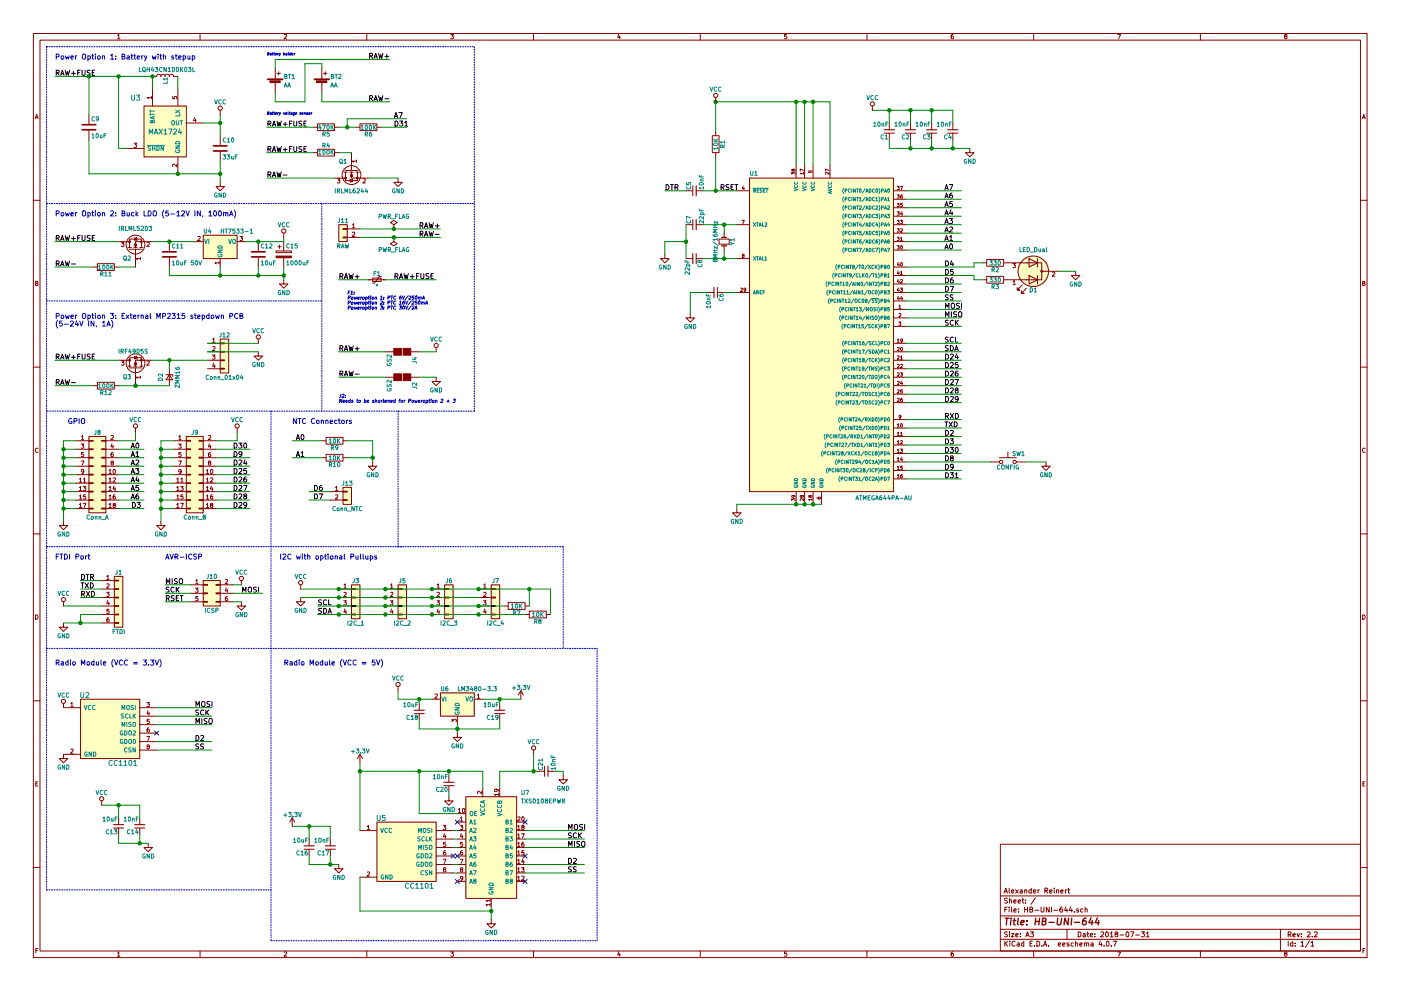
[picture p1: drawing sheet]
<svg xmlns="http://www.w3.org/2000/svg" width="420mm" height="297mm" viewBox="0 0 420 297" stroke-linecap="round" stroke-linejoin="round" font-family="sans-serif">
<g fill="none" stroke="#840000" stroke-width=".3">
<path d="M10 10h400v277h-400zM12 12h396v273.1h-396zM35.3 10.7l.3-.4v1.3M35.3 11.6h.7M60 10v2M85.2 10.4l.5-.1 .3 .4-.8 .9h.8M110 10v2M135.2 10.3h.8l-.4 .5 .4 .3-.1 .4h-.7M160 10v2M185.5 10.2l-.3 1h.8M185.9 10.8v.8M210 10v2"/>
<path d="M235.9 10.3h-.6v.6h.6l.1 .5-.3 .2-.4-.1M260 10v2M285.9 10.3l-.6 .3-.1 .8 .3 .2 .4-.1v-.6l-.4-.1-.3 .3M310 10v2M335.2 10.3h.8l-.5 1.3M360 10v2M385.5 10.9l-.3-.3 .3-.3 .4 .1v.4a.5 .5 0 0 0-.5 .2 .5 .5 0 0 0 0 .5l.3 .1 .3-.2-.3-.5M10.6 35.6l.4-1.3 .4 1.3M10.7 35.2h.6M26.7 34.3v2.8M26.7 39.2v2.7M43.2 31.8h12.7v15.2h-12.7z"/>
<path d="M45.4 29.2h-1.3l.4 .4M45.4 28.9v.7M45.7 22.9h1.3l.2-.5 .3-.1 .6 .1 .2 .5 .1-.5 .4-.1 .6 .1 .1 .5 .2-.5 .4-.1 .5 .1 .2 .5 .2-.5 .3-.1 .6 .1 .2 .5h1.2M45.7 26.7v5.1M51.8 28.9v.7h.5v-.7h.6v.7M53.3 26.7v5.1M55.9 36.9h5.1M58.3 35.2l-.2 .9h.7M58.6 35.7v.9M66 33.1v1.2M82.5 20.4v3.3M82.5 24.7v3.3"/>
<path d="M83.1 22h1M83.6 21.5v1M94 38.1h1.2M95.2 37.1h5.1v2.1h-5.1zM96.5 20.4v3.3M96.5 24.7v3.3M97 22h1M97.5 21.5v1M100.3 38.1h1.3M106.7 38.1h1.2M107.9 37.1h5.1v2.1h-5.1zM113 38.1h1.3"/>
<path d="M214.6 29.2v1.3M214.6 39.4v1.3M261.6 31.8v1.3M265.2 39.9h3M266.7 36.9v2M266.7 39.9v2M271.5 39.9h3.1M273 36.9v2M273 39.9v2M277.9 39.9h3M279.4 36.9v2M279.4 39.9v2"/>
<path d="M284.2 39.9h3.1M285.7 36.9v2M285.7 39.9v2M408.6 35.6l.4-1.3 .4 1.3M408.7 35.2h.6M38.1 44.5h5.1M40.2 42.9h.8l-.4 .5 .3 .1v.6h-.7M53 49.2v.8l-.9-.8-.3 .2 .1 .5M53.3 47v5.1M66 54.6v1.3h1.3l-1.3 1.3-1.2-1.3h1.2M66 40.7v2.8M66 45.5v2.8"/>
<path d="M94 45.8h1.2M95.2 44.7h5.1v2.1h-5.1zM100.3 53.4h3.3M100.3 45.8h1.3M101.2 53.6h.8l-.5 .5 .4 .1v.5h-.7M103.1 51.6h1M103.5 51.1h3.8M103.6 51.6v1.8M104.9 53.6l.3 1M104.9 51.6h1M105 54.1l.7-.3v.7zM105.4 45.8v5.3"/>
<path d="M105.4 51.6v1.8h5.1M106.7 51.6h1M106.9 48.3h-1.3l.4 .4M106.9 47.9v.8M107.2 51.6v2.5h-3.6v-.7M108.9 53.7l.4-.1 .3 .3-.8 .9h.8M119.4 53.4v1.2h-1.3l1.3 1.3 1.2-1.3h-1.2M205.7 57.2h2.1M207.8 55.7v3M208.8 57.2h2M213.6 40.7h2v5.1h-2zM214.6 45.8v1.2"/>
<path d="M221 57.2h3.8M222.8 55.8l-.2 .8h.6M223.1 56.2v.7M224.8 53.4h43.2v94h-43.2zM237.4 52.3v-.6l.4 .3 .1-.3h.5v.6M237.9 50.9l.5-.2v.5a.41 .41 0 0 1-.5 0 .41 .41 0 0 1-.1-.5l-.3 .1-.1 .3 .2 .2 .3-.2M238.8 49.6v3.8M241 52h-1l.3 .2M241 51.1l-1-.4v.6M241 51.7v.5M241.3 49.6v3.8M242.5 51.2v.5l.5 .1v-.5l.4-.1v.6"/>
<path d="M243.8 49.6v3.8M248.6 51.7v.6l-.7-.6-.3 .2 .1 .3M248.6 51.1l-1-.4v.6M248.9 49.6v3.8M268 57.2h3.8M268 59.7h3.8M269.1 58.4h.6l-.4 .4 .3 .1v.4h-.5M269.1 55.9h.6l-.4 .3 .3 .1v.5h-.5M270 55.9h.7l-.4 1M270.6 58.4l-.4 .1-.1 .7 .2 .2 .3-.1v-.5l-.5 .2M290.8 44.5v1.3h1.3l-1.3 1.2-1.2-1.2h1.2M10 60h2"/>
<path d="M29.2 79h5.1v2.1h-5.1zM35.6 72.4h3.3M36.4 72.6h.8l-.4 .5 .3 .1v.6h-.7M38.4 74.2h1M38.7 74.7h3.8M38.9 72.4v-.7h3.5v2.5M38.9 72.4v1.8M40.1 74.2h1M40.4 71.3l.6 .4-.6 .3zM40.6 74.7v5.3M40.9 71.2l.2 1M41.9 74.2h1"/>
<path d="M42.1 77.5h-1.3l.4 .4M42.1 77.2v.7M44.1 72.7l.5-.1 .2 .4-.8 .9h.8M45.7 72.4h-5.1v1.8M50.8 72.4v2.8M50.8 77.3v2.7M58.4 72.4h2.6M59.3 71l.5-.1 .2 .3-.7 .9h.7M61 70.5h10.1v7h-10.1zM65.7 78.8h-1.2l.3 .3M65.7 78.4v.7M66 77.5v2.5"/>
<path d="M71.1 72.4h2.6M72 70.9h.7l-.4 .4 .4 .1v.6h-.7M77.5 72.4v2.8M77.5 77.3v2.7M82.8 75.2v.5zM82.8 75.7h4.6zM82.8 75.2h4.6zM83.3 74h1M83.8 73.4v1.1M85.1 69.9v1.3M85.1 72.4v2.8M85.1 77.3v2.7"/>
<path d="M87.4 75.2v.5zM101.6 67.3h2.5v5.1h-2.5zM102.9 71h1.2v.3h-1.2zM102.9 68.5h1.2v.2h-1.2zM104.1 68.6h3.8M104.1 71.2h3.8M105.7 67.4l.3-.4v1.3M105.7 69.7l.5-.1 .2 .3-.8 1h.8M105.7 68.3h.7M118.1 71.2h.1M118.1 71.2v1.2l-1 .7 1 .6 1-.6-1-.7M118.1 68.6h.1"/>
<path d="M118.1 67.3l-1-.6 1-.6 1 .6-1 .6v1.3M199.4 76.2v1.3h1.3l-1.3 1.3-1.3-1.3h1.3M205.7 67.3h2.1M205.7 77.5h2.1M207.8 65.8v3.1M208.8 67.3h2M208.8 77.5h2M208.8 76v3M215.6 71.7h3.1v1.5h-3.1zM217.2 69.9v1.3M217.2 73.7v1.3M221 67.3h3.8"/>
<path d="M221 77.5h3.8M222.6 66h.6l-.4 1M222.8 76.6l-.2-.2 .2-.2h.3v.3a.41 .41 0 0 0-.4 .2 .41 .41 0 0 0 0 .5l.4-.1-.1-.5M268 67.3h3.8M268 75h3.8M268 72.4h3.8M268 69.9h3.8M268 64.8h3.8M268 62.3h3.8M269.1 73.6h.6l-.4 .4 .3 .1v.5h-.5M269.1 71.1h.6l-.4 .4 .3 .1v.4h-.5M269.1 68.6h.6l-.4 .3 .3 .1v.5h-.5"/>
<path d="M269.1 66h.6l-.4 .4 .3 .1v.4h-.5M269.1 63.5h.6l-.4 .4 .3 .1v.4h-.5M269.1 60.9h.6l-.4 .4 .3 .1v.5h-.5M269.3 78.7l-.2 .7h.6M269.6 79.1v.6M270 66h.6l-.3 .4 .3 .1v.4h-.6M270.1 71.4l.3-.3v1M270.1 68.7l.4-.1 .1 .3-.6 .7h.6M270.1 72.1h.5M270.2 73.7l.1-.1a.46 .46 0 0 1 .4 .6 .46 .46 0 0 1-.5 .4zM270.2 78.8l.1-.1a.46 .46 0 0 1 .4 .6 .46 .46 0 0 1-.5 .3zM270.3 63.4l-.2 .8h.6"/>
<path d="M270.6 63.8v.7M270.6 60.9h-.5v.5h.5v.5h-.5M294.6 78.8h1.3M295.9 77.8h5.1v2h-5.1zM301 78.8h7M303.7 79h.8l-.4 .5 .4 .1v.5h-.8M307.8 78.8h4.6v5.1h-4.6M308.6 77.5l2.5 1.3-2.5 1.2zM311.1 77.5v2.5M408 60h2M10.7 84.9l.5-.1 .1-.4-.6-.1v1.3h.5l.2-.4-.3-.3M27.9 80h1.3"/>
<path d="M34.3 80h1.3M85.1 83.9v1.2h1.3l-1.3 1.3-1.3-1.3h1.3M110.5 83.9h5.1M111.8 83.3h2.5v1.1h-2.5zM114.3 82.8h-.5l-1.5 2.1h-.5M207 94v1.3h1.3l-1.3 1.3-1.3-1.3h1.3M212.1 87.7h2M215.1 87.7h2.1M215.1 86.1v3.1M221 87.7h3.8M222.1 86.4l.4-.1 .2 .4-.6 .7h.6M223.6 86.8l-.4 .1v-.5l.4 .1v.6l-.4 .3"/>
<path d="M268 92.7h3.8M268 95.3h3.8M268 97.8h3.8M268 80h3.8M268 82.6h3.8M268 85.1h3.8M268 87.7h3.8M268 90.2h3.8M269.3 81.2l-.2 .8h.6M269.3 83.8l-.2 .7h.6M269.3 86.3l-.2 .7h.6M269.3 88.8l-.2 .8h.6"/>
<path d="M269.5 96.5h.7l-.4 .4 .3 .1v.4h-.6M269.6 91.7l.3-.3v1M269.6 94.1l.4-.1 .2 .3-.7 .7h.7M269.6 92.4h.6M269.6 81.6v.7M269.6 84.1v.7M269.6 86.7v.7M269.6 89.2v.7M270 86.3h.6l-.3 .4 .3 .1v.5h-.6M270.1 81.6l.3-.3v1M270.1 83.9l.4-.1 .1 .3-.6 .7h.6M270.1 82.3h.5"/>
<path d="M270.3 88.8l-.2 .8h.6M270.6 89.2v.7M294.6 83.9h1.3M295.9 82.8h5.1v2.1h-5.1zM301 83.9h7M303.8 84.4l.4-.3v1.2M303.8 85.3h.7M306.6 85.4l-1.5 1.5h.7h-.7v-.8M307.8 86.4l-1.5 1.5h.8h-.8v-.7M308.6 82.6l2.5 1.3-2.5 1.2zM311.1 82.6v2.5M312.4 81.3h5.1"/>
<path d="M315.6 81.6l.5-.1 .2 .4-.8 .9h.8M322.6 81.3v1.3h1.2l-1.2 1.3-1.3-1.3h1.3M408.7 84.9l.5-.1 .1-.4-.6-.1v1.3h.5l.2-.4-.3-.3M10 110h2M27.9 115.6h1.3M29.2 114.6h5.1v2h-5.1zM34.3 115.6h1.3M35.6 108h3.3M36.4 108.2h.8l-.4 .5 .3 .1v.5h-.7M38.4 109.8h1M38.7 110.3h3.8M38.9 108v-.8h3.5v2.6"/>
<path d="M38.9 108v1.8M40.1 109.8h1M40.4 106.8l.6 .4-.6 .4zM40.6 110.3v5.3M40.9 106.7l.2 1M41.9 109.8h1M42.1 113.1h-1.3l.4 .3M42.1 112.7v.7M44.1 108.3l.5-.1 .2 .3-.8 1h.8M45.7 108h-5.1v1.8M49.8 112.3h2v.5M50.8 112.3l1 1.5h-2z"/>
<path d="M50.8 110.5v5.1M62.2 105.4h3.8M62.2 108h3.8M62.2 110.5h3.8M62.2 102.9h3.8M63.7 106.4h.8l-.4 .5 .3 .1v.6h-.7M63.8 101.7l.3-.4v1.3M63.8 104l.5-.1 .2 .3-.8 .9h.8M63.8 102.6h.7M64.1 108.9l-.3 .9h.7M64.4 109.4v.8M66 101.6h2.6v10.2h-2.6z"/>
<path d="M66 110.4h1.3v.3h-1.3zM66 107.9h1.3v.2h-1.3zM66 105.3h1.3v.3h-1.3zM66 102.8h1.3v.2h-1.3zM77.5 105.4v1.3h1.2l-1.2 1.3-1.3-1.3h1.3M77.5 101.6v1.3M115.6 105.4h2.5M115.6 113.1h2.5M123.2 105.4h2.5M123.2 113.1h2.5M130.8 113.1v1.2h1.3l-1.3 1.3-1.3-1.3h1.3M130.8 104.2v1.2"/>
<path d="M268 105.4h3.8M268 108h3.8M268 110.5h3.8M268 113.1h3.8M268 115.6h3.8M268 118.1h3.8M268 102.9h3.8M269.1 104.2l.4-.1 .2 .3-.6 .7h.6M269.1 106.8l.4-.1 .2 .3-.6 .7h.6M269.1 109.3l.4-.1 .2 .3-.6 .7h.6M269.1 111.8l.4-.1 .2 .4-.6 .7h.6M269.1 114.4l.4-.1 .2 .3-.6 .7h.6"/>
<path d="M269.1 116.9l.4-.1 .2 .3-.6 .7h.6M269.1 119.5l.4-.1 .2 .3-.6 .7h.6M269.1 101.9l.3-.3v1M269.1 102.6h.6M270 111.7h.6l-.3 .4 .3 .1v.5h-.6M270.1 107l.3-.3v1M270.1 109.3l.4-.1 .1 .3-.6 .7h.6M270.1 107.7h.5M270.2 104.2l.1-.1a.46 .46 0 0 1 .4 .6 .46 .46 0 0 1-.5 .3zM270.3 114.2l-.2 .8h.6M270.6 119.4l-.4 .1-.1 .7 .2 .2 .3-.1v-.5l-.5 .2M270.6 114.6v.7"/>
<path d="M270.6 116.8h-.5v.5h.5v.4h-.5M270.6 102l-.4 .2v-.6l.4 .2v.6l-.4 .2M408 110h2M11.4 134.4a.58 .58 0 0 0-.8 .6 .58 .58 0 0 0 .8 .5M22.9 137.2h3.8M22.9 132.1h3.8M22.9 134.7h3.8M22.9 139.7h3.8M24.3 133.1h.8l-.4 .5 .4 .1v.5h-.8M24.3 138.2h.9l-.6 1.2M24.4 130.9l.4-.4v1.3M24.4 131.8h.7"/>
<path d="M25.1 135.6h-.6l-.1 .6h.7v.6h-.7M26.7 130.8h5v22.9h-5zM26.7 139.6h1.2v.3h-1.2zM26.7 137.1h1.2v.2h-1.2zM26.7 134.5h1.2v.3h-1.2zM26.7 132h1.2v.2h-1.2zM30.5 139.6h1.2v.3h-1.2zM30.5 137.1h1.2v.2h-1.2zM30.5 134.5h1.2v.3h-1.2zM30.5 132h1.2v.2h-1.2zM31.7 137.2h3.9M31.7 132.1h3.9"/>
<path d="M31.7 134.7h3.9M31.7 139.7h3.9M33.3 130.6l.5-.1 .2 .4-.8 .9h.8M33.5 138.7l-.2-.2 .2-.3 .5 .1v.3a.52 .52 0 0 0-.6 .1 .52 .52 0 0 0 0 .6h.6l-.2-.6M33.6 133l-.3 .9h.8M33.9 135.6l-.5 .3-.1 .7 .2 .3 .5-.1-.1-.6-.4-.1-.2 .2M33.9 133.5v.9M40.6 128.3v1.3M52.1 137.2h3.8M52.1 132.1h3.8M52.1 134.7h3.8M52.1 139.7h3.8"/>
<path d="M53.5 133.1h.8l-.4 .5 .4 .1v.5h-.8M53.5 138.2h.9l-.6 1.2M53.6 130.9l.4-.4v1.3M53.6 131.8h.7M54.3 135.6h-.6l-.1 .6h.7v.6h-.7M55.9 130.8h5.1v22.9h-5.1zM55.9 139.6h1.2v.3h-1.2zM55.9 137.1h1.2v.2h-1.2zM55.9 134.5h1.2v.3h-1.2zM55.9 132h1.2v.2h-1.2zM59.7 139.6h1.3v.3h-1.3zM59.7 137.1h1.3v.2h-1.3z"/>
<path d="M59.7 134.5h1.3v.3h-1.3zM59.7 132h1.3v.2h-1.3zM61 137.2h3.8M61 132.1h3.8M61 134.7h3.8M61 139.7h3.8M62.5 130.6l.5-.1 .2 .4-.8 .9h.8M62.7 138.7l-.2-.2 .2-.3 .5 .1v.3a.52 .52 0 0 0-.6 .1 .52 .52 0 0 0 0 .6h.6l-.2-.6M62.8 133l-.3 .9h.8M63.1 135.6l-.5 .3-.1 .7 .2 .3 .5-.1-.1-.6-.4-.1-.2 .2M63.1 133.5v.9M71.1 128.3v1.3"/>
<path d="M96.5 137.2h1.3M96.5 132.1h1.3M97.8 131.1h5.1v2h-5.1zM97.8 136.2h5.1v2h-5.1zM102.9 137.2h1.2M102.9 132.1h1.2M111.8 138.5v1.2h1.2l-1.2 1.3-1.3-1.3h1.3M268 125.8h3.8M268 128.3h3.8M268 130.8h3.8M268 133.4h3.8M268 135.9h3.8"/>
<path d="M268 138.5h3.8M268 120.7h3.8M269.1 127.3l.3-.3v1M269.1 129.8l.3-.3v1M269.1 132.4l.3-.3v1M269.1 134.9l.3-.3v1M269.1 137.5l.3-.4v1.1M269.1 140l.3-.3v1M269.1 128h.6M269.1 130.5h.6M269.1 133.1h.6M269.1 135.6h.6"/>
<path d="M269.1 138.2h.6M270 134.6h.6l-.3 .4 .3 .1v.4h-.6M270.1 129.8l.3-.3v1M270.1 132.2l.4-.1 .1 .3-.6 .7h.6M270.1 130.5h.5M270.2 124.9l-.5 .1v-.5l.5 .1-.1 .6-.4 .3M270.2 127.1l.1-.1a.46 .46 0 0 1 .4 .5 .46 .46 0 0 1-.5 .4zM270.3 137.1l-.2 .7h.6M270.6 137.5v.7M270.6 139.7h-.5v.5l.5-.1v.5h-.5M297.2 138.5h2.5M299.7 137.2h5.1"/>
<path d="M302.3 135.4v1.8M304.8 138.5h2.5M313.7 138.5v1.2h1.3l-1.3 1.3-1.3-1.3h1.3M409.4 134.4a.58 .58 0 0 0-.8 .6 .58 .58 0 0 0 .8 .5M19 156.2v1.3h1.3l-1.3 1.3-1.2-1.3h1.2M22.9 147.4h3.8M22.9 149.9h3.8M22.9 142.3h3.8M22.9 144.8h3.8M22.9 152.4h3.8M23.8 143.6l.4-.4v1.3M23.8 146.1l.4-.3v1.3"/>
<path d="M23.8 148.7l.4-.4v1.3M23.8 151.2l.4-.3v1.2M23.8 147.1h.7M23.8 144.5h.7M23.8 149.6h.7M23.8 152.1h.7M24.9 145.8h.8l-.4 .5 .4 .1v.5h-.8M24.9 150.9h.9l-.6 1.2M25 143.6l.4-.4v1.3M25 144.5h.7M25.1 141.2l-.2 .3-.4-.1v-.6l.4-.1 .2 .2v.8l-.6 .3M25.7 148.3h-.6l-.1 .6h.7v.6h-.7"/>
<path d="M26.7 152.3h1.2v.3h-1.2zM26.7 149.8h1.2v.2h-1.2zM26.7 147.2h1.2v.3h-1.2zM26.7 144.7h1.2v.2h-1.2zM26.7 142.1h1.2v.3h-1.2zM30.5 152.3h1.2v.3h-1.2zM30.5 149.8h1.2v.2h-1.2zM30.5 147.2h1.2v.3h-1.2zM30.5 144.7h1.2v.2h-1.2zM30.5 142.1h1.2v.3h-1.2zM31.7 147.4h3.9M31.7 149.9h3.9"/>
<path d="M31.7 142.3h3.9M31.7 144.8h3.9M31.7 152.4h3.9M32.7 141.1l.3-.4v1.3M32.7 143.6l.3-.4v1.3M32.7 146.1l.3-.3v1.3M32.7 148.7l.3-.4v1.3M32.7 151.2l.3-.3v1.2M32.7 147.1h.7M32.7 142h.7M32.7 144.5h.7M32.7 149.6h.7"/>
<path d="M32.7 152.1h.7M33.9 143.3l.5-.1 .2 .4-.8 .9h.8M34 140.8l.2-.1a.61 .61 0 0 1 .5 .6 .61 .61 0 0 1-.6 .6zM34.1 151.4l-.2-.2 .2-.3 .5 .1v.3a.52 .52 0 0 0-.6 .1 .52 .52 0 0 0 0 .6h.6l-.2-.6M34.2 145.7l-.3 .9h.8M34.5 148.3l-.5 .3-.1 .7 .2 .3 .5-.1-.1-.6-.4-.1-.2 .2M34.5 146.2v.9M48.3 156.2v1.3h1.2l-1.2 1.3-1.3-1.3h1.3M52.1 147.4h3.8M52.1 149.9h3.8M52.1 142.3h3.8M52.1 144.8h3.8"/>
<path d="M52.1 152.4h3.8M53 143.6l.4-.4v1.3M53 146.1l.4-.3v1.3M53 148.7l.4-.4v1.3M53 151.2l.4-.3v1.2M53 147.1h.7M53 144.5h.7M53 149.6h.7M53 152.1h.7M54.2 145.8h.7l-.4 .5 .4 .1v.5h-.7M54.2 150.9h.8l-.5 1.2M54.2 143.6l.4-.4v1.3"/>
<path d="M54.2 144.5h.7M54.3 141.2l-.2 .3-.4-.1v-.6l.4-.1 .2 .2v.8l-.6 .3M54.9 148.3h-.6l-.1 .6h.7v.6h-.7M55.9 152.3h1.2v.3h-1.2zM55.9 149.8h1.2v.2h-1.2zM55.9 147.2h1.2v.3h-1.2zM55.9 144.7h1.2v.2h-1.2zM55.9 142.1h1.2v.3h-1.2zM59.7 152.3h1.3v.3h-1.3zM59.7 149.8h1.3v.2h-1.3zM59.7 147.2h1.3v.3h-1.3zM59.7 144.7h1.3v.2h-1.3z"/>
<path d="M59.7 142.1h1.3v.3h-1.3zM61 147.4h3.8M61 149.9h3.8M61 142.3h3.8M61 144.8h3.8M61 152.4h3.8M61.9 141.1l.4-.4v1.3M61.9 143.6l.4-.4v1.3M61.9 146.1l.4-.3v1.3M61.9 148.7l.4-.4v1.3M61.9 151.2l.4-.3v1.2M61.9 147.1h.7"/>
<path d="M61.9 142h.7M61.9 144.5h.7M61.9 149.6h.7M61.9 152.1h.7M63.1 143.3l.5-.1 .2 .4-.8 .9h.8M63.2 140.8l.2-.1a.61 .61 0 0 1 .5 .6 .61 .61 0 0 1-.6 .6zM63.3 151.4l-.2-.2 .2-.3 .5 .1v.3a.52 .52 0 0 0-.6 .1 .52 .52 0 0 0 0 .6h.6l-.2-.6M63.4 145.7l-.3 .9h.8M63.7 148.3l-.5 .3-.1 .7 .2 .3 .5-.1-.1-.6-.4-.1-.2 .2M63.7 146.2v.9M99.1 147.4h3.8M99.1 149.9h3.8"/>
<path d="M100.6 146.1l.4-.3v1.3M100.6 148.4l.5-.1 .2 .4-.8 .9h.8M100.6 147.1h.7M102.9 146.1h2.5v5.1h-2.5zM102.9 149.8h1.2v.2h-1.2zM102.9 147.2h1.2v.3h-1.2zM221 152.4v1.3h1.2l-1.2 1.3-1.3-1.3h1.3M237.4 150.1v-.6l.4 .3 .1-.3h.5v.6M237.9 148.5l.1 .5h-.5l.1-.5h.6l.3 .5M238.8 147.4v3.8M240.4 148.7l.5-.2v.5a.41 .41 0 0 1-.5 0 .41 .41 0 0 1-.1-.5l-.3 .1v.3l.2 .2 .2-.2M241 149.5v.6l-.7-.6-.3 .1 .1 .4"/>
<path d="M241.3 147.4v3.8M243 148.7l.4-.2v.5a.41 .41 0 0 1-.4 0 .41 .41 0 0 1-.2-.5l-.2 .1-.1 .3 .2 .2 .3-.2M243.5 149.7h-1l.3 .3M243.5 149.5v.5M243.8 147.4v3.8M245.1 149.1l.1 .3 .7 .1 .2-.1-.1-.4-.5 .1 .1 .4M246.4 147.4v3.8M268 141h3.8M268 143.5h3.8M269.1 142.5l.3-.3v1M269.1 140.7h.6M269.1 143.2h.6"/>
<path d="M270.6 142.2l-.4 .1-.1 .7 .2 .2 .3-.1v-.4l-.5 .1M10 160h2M30.5 174h3.8M30.5 176.6h3.8M30.5 179.1h3.8M32 177.5h.7l-.4 .5 .4 .1v.6h-.7M32 172.8l.4-.3v1.2M32 175.1l.5-.1 .2 .3-.7 1h.7M32 173.7h.7M32.3 180l-.3 .9h.8M34.3 172.8h2.5v15.2h-2.5zM34.3 179h1.3v.2h-1.3z"/>
<path d="M34.3 176.4h1.3v.3h-1.3zM34.3 173.9h1.3v.3h-1.3zM57.1 175.3h3.9M57.1 177.8h3.9M58.6 176.3h.8l-.4 .4 .4 .1v.6h-.8M58.7 174.1l.4-.4v1.3M58.7 175h.7M59.4 178.8h-.6l-.1 .6h.7v.5h-.7M61 174h5v7.6h-5zM61 177.7h1.2v.3h-1.2zM61 175.2h1.2v.2h-1.2zM64.8 177.7h1.2v.3h-1.2z"/>
<path d="M64.8 175.2h1.2v.2h-1.2zM66 175.3h3.8M66 177.8h3.8M67.6 173.8l.5-.1 .2 .4-.8 .9h.8M67.9 176.2l-.3 .9h.8M68.2 178.8l-.6 .3v.7l.2 .3 .4-.2v-.6h-.4l-.2 .2M68.2 176.7v.8M72.4 174v1.3M90.2 179.1v1.3h1.2l-1.2 1.2-1.3-1.2h1.3M90.2 175.3v1.3M101.6 176.6h3.8M101.6 179.1h3.8"/>
<path d="M103.1 175.3l.4-.3v1.3M103.1 177.6l.5-.1 .3 .4-.8 .9h.8M103.1 176.3h.8M105.4 175.3h2.5v10.2h-2.5zM105.4 179h1.3v.2h-1.3zM105.4 176.4h1.3v.3h-1.3zM115.6 176.6h3.8M115.6 179.1h3.8M117.1 175.3l.4-.3v1.3M117.1 177.6l.5-.1 .2 .4-.8 .9h.8M117.1 176.3h.7M119.4 175.3h2.5v10.2h-2.5z"/>
<path d="M119.4 179h1.2v.2h-1.2zM119.4 176.4h1.2v.3h-1.2zM129.5 176.6h3.8M129.5 179.1h3.8M131.1 175.3l.3-.3v1.3M131.1 177.6l.5-.1 .2 .4-.8 .9h.8M131.1 176.3h.7M133.3 175.3h2.6v10.2h-2.6zM133.3 179h1.3v.2h-1.3zM133.3 176.4h1.3v.3h-1.3zM143.5 176.6h3.8M143.5 179.1h3.8"/>
<path d="M145.1 175.3l.3-.3v1.3M145.1 177.6l.4-.1 .3 .4-.8 .9h.8M145.1 176.3h.7M147.3 175.3h2.6v10.2h-2.6zM147.3 179h1.3v.2h-1.3zM147.3 176.4h1.3v.3h-1.3zM408 160h2M10.7 184.3a.65 .65 0 0 1 .7 .7 .65 .65 0 0 1-.7 .6zM19 186.7v1.3h1.3l-1.3 1.3-1.2-1.3h1.2M19 180.4v1.2M30.5 181.6h3.8M30.5 184.2h3.8"/>
<path d="M30.5 186.7h3.8M32.6 185.2l-.5 .3-.1 .7 .3 .2 .4-.1-.1-.6-.3-.1-.3 .3M32.6 180.5v.8M32.7 182.6h-.6l-.1 .6h.7v.6h-.7M34.3 186.6h1.3v.3h-1.3zM34.3 184.1h1.3v.2h-1.3zM34.3 181.5h1.3v.3h-1.3zM57.1 180.4h3.9M61 180.2h1.2v.3h-1.2zM64.8 180.2h1.2v.3h-1.2zM66 180.4h3.8M72.4 180.4v1.2h1.3l-1.3 1.3-1.3-1.3h1.3"/>
<path d="M101.6 181.6h3.8M101.6 184.2h3.8M103.1 180.1h.8l-.5 .5 .4 .1v.5h-.7M103.4 182.5l-.3 1h.8M103.7 183v.9M105.4 184.1h1.3v.2h-1.3zM105.4 181.5h1.3v.3h-1.3zM115.6 181.6h3.8M115.6 184.2h3.8M117 180.1h.8l-.4 .5 .4 .1v.5h-.8M117.4 182.5l-.3 1h.8M117.7 183v.9"/>
<path d="M119.4 184.1h1.2v.2h-1.2zM119.4 181.5h1.2v.3h-1.2zM129.5 181.6h3.8M129.5 184.2h3.8M131 180.1h.8l-.4 .5 .3 .1v.5h-.7M131.4 182.5l-.3 1h.8M131.7 183v.9M133.3 184.1h1.3v.2h-1.3zM133.3 181.5h1.3v.3h-1.3zM143.5 181.6h3.8M143.5 184.2h3.8M145 180.1h.8l-.5 .5 .4 .1v.5h-.7"/>
<path d="M145.3 182.5l-.2 1h.7M145.6 183v.9M147.3 184.1h1.3v.2h-1.3zM147.3 181.5h1.3v.3h-1.3zM151.1 181.6h1.3M152.4 180.6h5.1v2.1h-5.1zM157.5 181.6h1.2M157.5 184.2h1.2M158.7 183.2h5.1v2h-5.1zM163.8 184.2h1.3M408.7 184.3a.65 .65 0 0 1 .7 .7 .65 .65 0 0 1-.7 .6zM10 210h2"/>
<path d="M19 210.9v1.2h5.1M21.2 210.9l.4-.3v1.2M21.2 211.8h.7M24.1 209.6h17.8v17.8h-17.8zM41.9 212.1h5.1M41.9 214.7h5.1M41.9 217.2h5.1M41.9 219.7h5.1M44 210.6h.8l-.4 .4 .4 .1v.6h-.8M44.4 213l-.3 .9h.8M44.7 218.2l-.6 .3v.7l.2 .2 .5-.1-.1-.6h-.4l-.2 .2M44.7 213.5v.9"/>
<path d="M44.8 215.6h-.7v.6h.7v.6h-.7M119.4 205.8v1.2M124.2 213.9h3.1M125.7 210.9v2M125.7 213.9v2M129.5 209.6h2.6M130.5 208.1l.4-.1 .3 .4-.8 .9h.8M132.1 207.7h10.1v7h-10.1zM135.6 216.4v-.8l.5 .4 .1-.4h.5v.8M137.2 219.7v1.3h1.2l-1.2 1.3-1.3-1.3h1.3M137.2 214.7v2.5M142.2 209.6h2.6"/>
<path d="M143.2 208.4l.3-.4v1.3M143.2 209.3h.7M148.3 213.9h3.1M149.9 210.9v2M149.9 213.9v2M156.2 207l-.8 1.3M156.2 207v2.6M156.2 207l.8 1.3M408 210h2M10.7 234.9h.5M11.3 234.3h-.6v1.3h.6M21.2 224.6l.5-.1 .2 .4-.7 .9h.7"/>
<path d="M24.1 226.1h-5.1v1.3h1.3l-1.3 1.2-1.2-1.2h1.2M41.9 222.3h5.1M41.9 224.8h5.1M44 220.7h.9l-.6 1.3M44.3 223.8l-.2-.2 .2-.3 .5 .1v.3a.52 .52 0 0 0-.6 .1 .52 .52 0 0 0-.1 .6h.7l-.2-.6M107.9 226.1l-.7 1.3M107.9 226.1v2.5M107.9 226.1l.8 1.3M133.1 235.5h3M134.6 238.8v1.3h1.3l-1.3 1.2-1.3-1.2h1.3M134.6 232.4v2.1M134.6 235.5v2"/>
<path d="M139.7 238.8h15.2v30.5h-15.2zM144.5 237.2v.8l-.9-.8-.4 .2 .1 .5M144.8 236.3v2.5M148.8 236.6l.3 .2-.1 .4h-.6l-.1-.4 .2-.2h.8l.3 .6M149.6 238.1h-1.3l.3 .4M149.6 237.8v.7M149.9 236.3v2.5M160 224.8v1.3M161.3 231.2h2M163.3 229.7v3M164.3 231.2h2.1M168.9 232.4v1.3h1.3l-1.3 1.3-1.3-1.3h1.3"/>
<path d="M408.7 234.9h.4M409.3 234.3h-.6v1.3h.6M30.5 240.1v1.2M34 248.2h3.1M35.6 245.1v2.1M35.6 248.2v2M40.4 248.2h3M41.9 245.1v2.1M41.9 248.2v2M44.4 252.8v1.2h1.3l-1.3 1.3-1.2-1.3h1.2M87.6 245.1l-.7 1.3M87.6 245.1v2.6"/>
<path d="M87.6 245.1l.8 1.3M91.2 254.5h3M92.7 251.5v2M92.7 254.5v2.1M97.5 254.5h3.1M99.1 251.5v2M99.1 254.5v2.1M101.6 259.1v1.3h1.3l-1.3 1.3-1.3-1.3h1.3M107.9 249h5.1M110.1 247.7l.4-.3v1.3M110.1 248.7h.7M113 246.4h17.8v17.8h-17.8z"/>
<path d="M130.8 249h5.1M130.8 251.5h5.1M130.8 254h5.1M130.8 256.6h5.1M130.8 259.1h5.1M132.9 247.4h.8l-.4 .5 .4 .1v.5h-.8M132.9 257.5h.9l-.6 1.3M133.3 249.8l-.3 1h.8M133.6 255l-.6 .3v.7l.2 .3 .5-.2-.1-.6h-.4l-.2 .2M133.6 250.3v.9M133.7 252.5h-.7v.5h.7v.6h-.7M137.2 249h2.5"/>
<path d="M137.2 251.5h2.5M137.2 254h2.5M137.2 256.6h2.5M137.2 259.1h2.5M137.2 246.4h2.5M137.2 243.9h2.5M137.5 242.7l.3-.4v1.3M137.5 243.6h.7M138 247.4h.8l-.4 .5 .3 .1v.5h-.7M138 257.5h.8l-.5 1.3M138.1 245.2l.3-.4v1.3M138.1 246.1h.7"/>
<path d="M138.4 249.8l-.3 1h.7M138.7 255l-.6 .3v.7l.2 .3 .4-.2v-.6h-.4l-.2 .2M138.7 250.3v.9M138.7 252.5h-.6v.5h.6v.6h-.6M138.8 242.4l.2-.1a.61 .61 0 0 1 .4 .6 .61 .61 0 0 1-.5 .6zM154.9 249h2.6M154.9 251.5h2.6M154.9 254h2.6M154.9 256.6h2.6M154.9 259.1h2.6M154.9 246.4h2.6M155.2 244.9l.5-.1 .3 .4-.8 .9h.8"/>
<path d="M155.2 257.9l.4-.4v1.3M155.2 255.4l.4-.4v1.3M155.2 252.8l.4-.3v1.2M155.2 250.3l.4-.4v1.3M155.2 247.7l.4-.3v1.3M155.2 248.7h.8M155.2 258.8h.8M155.2 256.3h.8M155.2 253.7h.8M155.2 251.2h.8M156.4 249.9h.8l-.5 1.3M156.6 244.9l.1-.1a.61 .61 0 0 1 .5 .7 .61 .61 0 0 1-.6 .5z"/>
<path d="M156.7 247.9l-.2-.2 .2-.3 .4 .1v.3a.52 .52 0 0 0-.5 .2 .52 .52 0 0 0-.1 .5h.6l-.2-.6M156.7 257.5l-.2 .9h.7M157 252.5l-.5 .3v.7l.2 .2 .4-.1-.1-.6-.3-.1-.2 .3M157 257.9v.9M157.1 255h-.6v.6h.6v.5h-.6M300 253h108v32.1h-108zM10 260h2M107.9 262.9h5.1M110.1 261.5l.5-.1 .2 .3-.7 .9h.7M130.8 261.7h5.1M133.2 260.6l-.2-.2 .2-.3 .5 .1v.3a.52 .52 0 0 0-.6 .2 .52 .52 0 0 0-.1 .5h.7l-.2-.6M137.2 261.7h2.5"/>
<path d="M137.2 264.2h2.5M138.3 260.6l-.2-.2 .2-.3 .4 .1v.3a.52 .52 0 0 0-.5 .2 .52 .52 0 0 0-.1 .5h.6l-.1-.6M138.8 263.2l-.2 .2-.4-.1-.1-.6 .5-.1 .2 .3-.1 .7-.5 .3M147 271.2h-1.3l.4 .3M147 269.9h-1.3l.4 .4M147 269.6v.7M147 270.8v.7M147.3 275.6v1.3h1.3l-1.3 1.3-1.3-1.3h1.3M147.3 269.3v2.5M154.9 261.7h2.6M154.9 264.2h2.6M155.2 263l.4-.4v1.3"/>
<path d="M155.2 260.4l.4-.3v1.3M155.2 263.9h.8M155.2 261.4h.8M156.4 260.1h.8l-.5 .5 .4 .1v.5h-.7M156.5 262.7l.4-.1 .3 .4-.8 .9h.8M300 278.5h108M300 274.5h108M300 268.5h108M301.1 267.7l.5-1.5 .5 1.5M301.3 267.3h.7M301.3 272.6h.6M302.1 271.9h-.8v1.5"/>
<path d="M302.1 279.4l-.8 .1a.64 .64 0 0 0 .8 .7l-.1 .5h-.7M302.1 269.3l-.8 .1a.64 .64 0 0 0 .8 .7l-.1 .5h-.7M302.6 271.9v.1M302.6 266.2v1.3l.2 .2M302.6 272.4v1M302.8 279.3v.2M302.8 269.8h.6v.9M302.8 269.2v1.5M302.8 279.8v1M303.3 279.8h.8l-.8 1h.8M303.4 271.9v1.3l.2 .2M303.4 267.2l.7-.1-.1-.3-.4-.1-.2 .2v.7h.6"/>
<path d="M304 270.2l.7-.1v-.3l-.4-.1-.3 .2 .1 .7h.6M304.1 272.9l.7-.1-.1-.3-.4-.1-.2 .2v.7h.6M304.6 266.7l.8 1M305.3 270.2l.7-.1v-.3l-.4-.1-.3 .2 .1 .7h.6M305.4 266.7l-.8 1M305.4 273.3v.1M305.4 272.5v.1M305.9 266.8h.6l.1 .9M306 279.9v.1M306.5 269.7h.6M306.6 267.1l-.7 .2 .2 .4 .5-.1M306.7 269.2v1.3l.4 .2"/>
<path d="M307.3 266.8h.6v.9M307.3 272.6h.9M307.3 266.7v1M307.3 271.9v1.5M307.6 270.6v.1M307.6 269.8v.1M308.2 271.9v1.5M308.9 272.6l.7-.1v-.5l-.7-.1v1.5h.5l.3-.5-.3-.3M309 279.3h.9l-.5 .6 .5 .1v.7h-.9M309.3 266.8l-.5-.1-.2 .3v.6h.7M309.3 266.2v1.5M309.9 267.2l.7-.1v-.3l-.5-.1-.2 .2 .1 .7h.6"/>
<path d="M310.4 272.8h1.1M310.5 269.1l-1.3 2M311.3 266.7v1M311.7 266.7l-.4 .3M312.2 271.9v1.2l.3 .3 .6-.3v-1.2M313.4 267l.7-.1v-.5l-.7-.2v1.5M313.7 267l.5 .7M314.7 271.9v1.5l-.9-1.5v1.5M314.8 267.2l.7-.1-.1-.3-.4-.1-.2 .2 .1 .7h.5M315.4 271.9v1.5M316.1 272.8h1.1M316.2 266.2v.2"/>
<path d="M316.2 266.7v1M316.9 266.8h.5l.1 .9M316.9 266.7v1M318.1 267.2l.7-.1v-.3l-.4-.1-.3 .2 .1 .7h.6M318.6 271.9l-.7 .3v.9l.2 .3 .5-.1v-.8h-.5l-.2 .3M319.5 266.7v1M319.6 271.8l-.3 1.1h.9M319.9 266.7l-.4 .3M320 272.4v1M320 278.5v3M320.2 266.7h.6M320.4 266.2v1.3l.4 .2"/>
<path d="M321.1 271.8l-.4 1.1h.9M321.4 272.4v1M322.2 273.3v.1M323.3 279.3a.76 .76 0 0 1 .9 .8 .76 .76 0 0 1-.9 .7zM323.4 272.5l-.3-.1-.3 .2 .1 .2 .5 .2v.3h-.6M324.8 272.5l-.5-.1-.2 .3v.6h.7M324.8 279.9h.6l.1 .9M325.4 272.5h.6l.1 .9M325.4 271.9v1.5M326 279.8h.5M326.2 279.3v1.3l.3 .2M328.3 279.9v.1"/>
<path d="M330.1 279.5l.6-.2 .3 .4-1 1.1h1M331.7 279.5l.2-.2a.72 .72 0 0 1 .5 .8 .72 .72 0 0 1-.6 .6l-.3-.5zM333 279.7l.4-.4v1.5M334.7 279.9l-.3-.2 .3-.4 .4 .1 .1 .4a.61 .61 0 0 0-.7 .2 .61 .61 0 0 0 0 .7h.7l.1-.5-.3-.3M337.8 279.5l.2-.2a.72 .72 0 0 1 .6 .8 .72 .72 0 0 1-.7 .6l-.2-.5zM339 279.3h1l-.6 1.5M342.3 279.3h.9l-.5 .6 .5 .1v.7h-.9M343.8 279.7l.4-.4v1.5M384 278.5v6.6M389 279.8l.3 1 .4-1M390.3 279.9v.1M392 279.5l.6-.2 .3 .4-.9 1.1h.9"/>
<path d="M394.2 279.5l.6-.2 .2 .4-.9 1.1h.9M408 260h2M10.7 284.9h.5M11.4 284.3h-.7v1.3M35.3 285.7l.3-.4v1.3M35.3 286.6h.7M60 285.1v1.9M85.2 285.4l.5-.1 .3 .4-.8 .9h.8M110 285.1v1.9M135.2 285.3h.8l-.4 .5 .4 .3-.1 .4h-.7M160 285.1v1.9M185.5 285.3l-.3 .9h.8"/>
<path d="M185.9 285.8v.8M210 285.1v1.9M235.9 285.3h-.6v.6h.6l.1 .5-.3 .2-.4-.1M260 285.1v1.9M285.9 285.3l-.6 .3-.1 .8 .3 .2 .4-.1v-.6l-.4-.1-.3 .3M300 281.5h108M301.3 282.1v1.5M301.5 282.7l.7 .9M302.2 282.1l-.9 .9M302.8 282.1v.2M302.8 282.6v1M304.4 282.3a.67 .67 0 0 0-.9 .6 .67 .67 0 0 0 .9 .6"/>
<path d="M304.6 280.3l.7-.1v-.3l-.4-.1-.3 .2 .1 .7h.6M305.1 282.7h.5l.1 .9M305.7 283l-.7 .2 .2 .4 .5-.1M306 280.7v.1M307 282.7l-.4-.1-.3 .3 .1 .6h.6M307 282.1v1.5M307.6 280.8l.5-1.5 .5 1.5M307.8 280.4h.7M308.9 282.8h.5M309.6 282.1h-.7v1.5h.7M310 285.1v1.9M310.2 283.5v.1"/>
<path d="M310.9 282.1a.76 .76 0 0 1 .9 .8 .76 .76 0 0 1-.9 .7zM312.4 283.5v.1M313 283.6l.4-1.5 .5 1.5M313.1 283.2h.7M314.5 283.5v.1M317.4 283.1l.7-.1-.1-.3-.4-.1-.2 .2v.7h.6M318.7 283.1l.7-.1-.1-.3-.4-.1-.2 .2v.7h.6M320.5 282.7l-.3-.1-.2 .2v.2l.5 .2v.3h-.5M321.9 282.7l-.4-.1-.3 .3 .1 .6h.6M322.6 282.7h.5l.1 .9M322.6 282.1v1.5M323.8 283.1l.7-.1v-.3l-.4-.1-.3 .2 .1 .7h.6"/>
<path d="M325.2 282.7h.6v.9M325.2 282.6v1M325.5 280.2l-.7 .3 .2 .3 .5-.1M325.8 282.8l.3-.2 .3 .1 .1 .9M327 280.3l.7-.1-.1-.3-.4-.1-.2 .2 .1 .7h.5M327.2 282.7h.6v.9M327.8 283l-.7 .2 .3 .4 .4-.1M328.3 280.7v.1M330 282l-.4 1.1h1M330.3 282.6v1M331.1 283.5v.1M331.9 282.3l.2-.2a.72 .72 0 0 1 .6 .8 .72 .72 0 0 1-.7 .6l-.3-.5z"/>
<path d="M333 280.8h.8M333.2 283.5v.1M333.8 282.1h1l-.6 1.5M335.2 285.3h.8l-.5 1.3M335.9 280.2h1.1M340.6 280.2h1.1M343.8 280.8h.9M360 285.1v1.9M385.5 285.9l-.3-.3 .3-.3 .4 .1v.4a.5 .5 0 0 0-.5 .2 .5 .5 0 0 0 0 .5l.3 .1 .3-.2-.3-.5M386.3 280.1l.7-.1 .1-.5-.8-.2v1.5M386.3 282.1v1.5M386.7 280.1l.5 .7"/>
<path d="M387.7 282.7l-.5-.1-.2 .3v.6h.7M387.7 282.1v1.5M387.8 280.3l.7-.1-.1-.3-.4-.1-.2 .2v.7h.6M388.4 283.5v.1M388.4 282.7v.1M390.2 282.5l.4-.4v1.5M390.2 283.6h.8M390.3 280.7v.1M392.7 282l-1.2 2M393.2 282.5l.4-.4v1.5M393.2 283.6h.8M393.5 280.7v.1"/>
<path d="M408.7 284.9h.5M409.3 284.3h-.6v1.3"/>
<circle cx="66" cy="32.4" r=".63"/>
<circle cx="214.6" cy="28.6" r=".63"/>
<circle cx="261.6" cy="31.2" r=".63"/>
<circle cx="105.4" cy="52.5" r="2.82"/>
<circle cx="40.6" cy="73.3" r="2.82"/>
<circle cx="85.1" cy="69.3" r=".63"/>
<circle cx="309.9" cy="81.3" r="4.6"/>
<circle cx="40.6" cy="108.9" r="2.82"/>
<circle cx="77.5" cy="101" r=".63"/>
<circle cx="130.8" cy="103.5" r=".63"/>
<circle cx="40.6" cy="127.7" r=".63"/>
<circle cx="71.1" cy="127.7" r=".63"/>
<circle cx="300.2" cy="138.5" r=".51"/>
<circle cx="304.3" cy="138.5" r=".51"/>
<circle cx="19" cy="179.7" r=".63"/>
<circle cx="72.4" cy="173.4" r=".63"/>
<circle cx="90.2" cy="174.7" r=".63"/>
<circle cx="19" cy="210.2" r=".63"/>
<circle cx="119.4" cy="205.1" r=".63"/>
<circle cx="30.5" cy="239.4" r=".63"/>
<circle cx="160" cy="224.2" r=".63"/>
</g>
<g fill="none" stroke="#840000" stroke-width=".41">
<path d="M301.4 275.2h1.2M302 275.2l-.2 2M303.2 275.9l-.2 1.3M303.3 275.2l-.1 .2M303.9 275.9h.7M304.2 275.2l-.2 1.7 .5 .3M305.4 275.2l-.2 1.7 .2 .3M306.1 276.6l1-.2v-.4l-.6-.1-.3 .3v.9h.7M307.9 277v.2M308.1 276l-.1 .2M310.5 276.2h1.2M310.6 275.2l-.2 2"/>
<path d="M311.8 275.2l-.3 2M312.6 276.2l.9-.1 .2-.3-.1-.5-.9-.1-.2 2 1-.2 .2-.4-.4-.4M314.6 276.5h1.5M317.2 275.2l-.2 1.6 .4 .4h.4l.4-.4 .2-1.6M320.5 275.2l-.3 2-.9-2-.2 2M321.4 275.2l-.2 2M322.2 276.5h1.6M325.8 275.2h-.4a1.32 1.32 0 0 0-.5 2l.6-.1 .3-.7-.3-.4h-.4l-.4 .4M327.2 275.1l-.7 1.5h1.3M327.6 275.9l-.2 1.3M329.1 275.1l-.7 1.5h1.3M329.5 275.9l-.2 1.3"/>
</g>
<g fill="#ffffc2" stroke="#ffffc2" stroke-width=".3">
<path d="M224.8 53.4h43.2v94h-43.2z"/>
<path d="M43.2 31.8h12.7v15.2h-12.7z"/>
<path d="M24.1 209.6h17.8v17.8h-17.8z"/>
<path d="M34.3 172.8h2.5v15.2h-2.5z"/>
<path d="M105.4 175.3h2.5v10.2h-2.5z"/>
<path d="M119.4 175.3h2.5v10.2h-2.5z"/>
<path d="M133.3 175.3h2.6v10.2h-2.6z"/>
<path d="M147.3 175.3h2.6v10.2h-2.6z"/>
<path d="M61 174h5v7.6h-5z"/>
<path d="M101.6 67.3h2.5v5.1h-2.5z"/>
<path d="M102.9 146.1h2.5v5.1h-2.5z"/>
<path d="M61 70.5h10.1v7h-10.1z"/>
<path d="M66 101.6h2.6v10.2h-2.6z"/>
<path d="M26.7 130.8h5v22.9h-5z"/>
<path d="M55.9 130.8h5.1v22.9h-5.1z"/>
<path d="M113 246.4h17.8v17.8h-17.8z"/>
<path d="M139.7 238.8h15.2v30.5h-15.2z"/>
<path d="M132.1 207.7h10.1v7h-10.1z"/>
<circle cx="309.9" cy="81.3" r="4.6"/>
</g>
<g fill="none" stroke="#008484" stroke-width=".3">
<path d="M28.3 35.1a.56 .56 0 0 0-.7 .5 .56 .56 0 0 0 .7 .5M29.5 35.5l-.2 .3-.4-.1v-.6l.4-.1 .2 .2v.8l-.6 .3M39.5 28.5v1.3l.3 .2 .6-.2v-1.3M40.9 28.5h1l-.5 .6 .5 .3-.1 .5-.2 .1-.7-.1M41.8 20.2v1.3h.6M42.8 20.4l.2-.2 .5 .2 .1 .6-.3 .5-.5-.2zM43 21.2l.6 .4M44.1 20.2v1.3M44.1 20.8h.7M44.8 20.2v1.3M45 32.9v.7M45 33.9v.7"/>
<path d="M45 34.3h1.3M45 33.3h1.3M45.6 36.4l.3-.3 .4 .2v.5h-1.3l.1-.6h.4l.1 .6M45.7 20.1l-.3 .9h.8M45.9 35v.6M46 20.6v.9M46.3 34.9l-1.3 .4 1.3 .4M46.4 39.8h.8M46.5 20.2h.8l-.4 .5 .4 .1v.5h-.8M47.7 38.7l1 1.5M48.6 20.3a.56 .56 0 0 0-.8 .5 .56 .56 0 0 0 .8 .5M48.7 38.7l-1 1.5"/>
<path d="M49.2 39.1l.4-.4v1.5M49.9 20.2v1.3l-.8-1.3v1.3M50.2 24.4v.6h-1.3M50.2 23.7h-1.3l.4 .3M50.2 23.3v.7M50.4 20.6l.4-.4v1.3M50.4 21.5h.7M50.6 38.7h1l-.7 1.5M51.6 36.4l.2-.2 .5 .2v.6l-.3 .5-.4-.3zM51.7 20.3l.2-.1a.61 .61 0 0 1 .5 .6 .61 .61 0 0 1-.6 .6zM52.1 38.8l.6-.1 .3 .4-1 1.1h1M52.7 33l1.2 .8"/>
<path d="M52.9 36.2v1l.2 .3 .5-.3v-1M53 20.3l.1-.1a.61 .61 0 0 1 .5 .6 .61 .61 0 0 1-.6 .6zM53.9 38.6l-.4 1.1h1M53.9 34.1v.6h-1.2M53.9 33l-1.2 .8M54 36.2h.7M54.1 20.2v1.3M54.3 39.2v1M54.3 20.7l.5 .8M54.4 36.2v1.3M54.8 20.2l-.7 .7M55.4 20.3l.2-.1a.61 .61 0 0 1 .5 .6 .61 .61 0 0 1-.6 .6z"/>
<path d="M56.5 20.2h.8l-.5 .5 .4 .1v.5h-.7M57.8 20.2v1.3h.6M64.4 29.9l.4 1.3 .4-1.3M66.3 30a.56 .56 0 0 0-.7 .5 .56 .56 0 0 0 .7 .6M67.6 30a.56 .56 0 0 0-.8 .5 .56 .56 0 0 0 .8 .6M85.2 26.1l.4-1.3 .5 1.3M85.3 25.7h.6M85.4 22.9l.6-.1v-.4l-.6-.1v1.3h.5l.2-.5-.3-.2M86.3 26.1l.4-1.3 .4 1.3M86.4 25.7h.6M86.5 22.3h.7M86.8 22.3v1.3"/>
<path d="M87.6 22.6l.3-.3v1.3M87.6 23.6h.7M95.9 37.5l-.3 .9h.7M96.2 37.9v.9M96.7 37.5h.9l-.6 1.3M98.1 37.6l.2-.1a.61 .61 0 0 1 .5 .7 .61 .61 0 0 1-.6 .5zM98.7 39.6h-.6v.5h.6v.6h-.6M99.2 26.1l.4-1.3 .4 1.3M99.3 37.5v1.3M99.3 25.7h.6M99.4 22.9l.6-.1v-.4l-.6-.1v1.3h.4l.3-.5-.3-.2M99.5 38.1l.5 .7"/>
<path d="M100 37.5l-.7 .7M100.3 26.1l.4-1.3 .4 1.3M100.4 25.7h.6M100.5 22.3h.7M100.8 22.3v1.3M101.5 22.4l.5-.1 .3 .3-.8 1h.8M108.3 37.9l.3-.4v1.3M108.3 38.8h.7M109.6 37.6l.2-.1a.61 .61 0 0 1 .4 .7 .61 .61 0 0 1-.5 .5zM110.8 37.6l.2-.1a.61 .61 0 0 1 .5 .7 .61 .61 0 0 1-.6 .5zM111.4 39.6l-.6 .3v.7l.2 .2 .4-.1v-.6l-.4-.1-.2 .3M112 37.5v1.3"/>
<path d="M112.2 38.1l.5 .7M112.7 37.5l-.7 .7M213 26.1l.4 1.3 .4-1.3M214.9 26.2a.56 .56 0 0 0-.7 .5 .56 .56 0 0 0 .7 .5M216.2 26.2a.56 .56 0 0 0-.8 .5 .56 .56 0 0 0 .8 .5M259.9 28.6l.4 1.3 .5-1.3M261.9 28.7a.56 .56 0 0 0-.7 .6 .56 .56 0 0 0 .7 .5M262 36.9l.4-.3v1.3M262 37.9h.7M263.2 28.7a.56 .56 0 0 0-.8 .6 .56 .56 0 0 0 .8 .5M263.3 36.7l.2-.1a.61 .61 0 0 1 .5 .6 .61 .61 0 0 1-.6 .6zM264.5 37.1h.5v.8"/>
<path d="M264.5 37v.9M265.7 37.2h.4M266.3 36.6h-.6v1.3M268.4 36.9l.3-.3v1.3M268.4 37.9h.7M269.7 36.7l.2-.1a.61 .61 0 0 1 .4 .6 .61 .61 0 0 1-.5 .6zM270.9 37.1h.4l.1 .8M270.9 37v.9M272 37.2h.4M272.6 36.6h-.6v1.3M274.7 36.9l.4-.3v1.3M274.7 37.9h.7"/>
<path d="M276 36.7l.2-.1a.61 .61 0 0 1 .5 .6 .61 .61 0 0 1-.6 .6zM277.2 37.1h.5v.8M277.2 37v.9M278.4 37.2h.4M279 36.6h-.6v1.3M281.1 36.9l.3-.3v1.3M281.1 37.9h.7M282.4 36.7l.2-.1a.61 .61 0 0 1 .4 .6 .61 .61 0 0 1-.5 .6zM283.6 37.1h.4l.1 .8M283.6 37v.9M284.7 37.2h.4M285.3 36.6h-.6v1.3"/>
<path d="M27.6 40.4l.3-.3v1.2M27.6 41.3h.7M28.9 40.2l.2-.1a.61 .61 0 0 1 .4 .6 .61 .61 0 0 1-.5 .6zM30 40.5l.1 .8 .5-.1M30.6 40.5v.8M31.2 40.7h.4M31.8 40.1h-.6v1.2M44.2 43.6h5.1M44.8 40.2v-1.5l.5 1.1 .5-1.1v1.5M45.2 43.9h-.6l-.1 .4a.54 .54 0 0 1 .6 .6l-.7 .1M45.7 43.8v1.3M45.7 44.4h.7"/>
<path d="M46.3 40.2l.5-1.5 .5 1.5M46.4 43.8v1.3M47 43.8a.64 .64 0 0 1 .8 .6 .64 .64 0 0 1-.8 .7zM49 43.8v1.3l-.7-1.3v1.3M49.2 40.2h.9M52.7 43.7h1.2l-1.2 .7h1.2M52.7 45a.57 .57 0 0 0 .6 .8 .57 .57 0 0 0 .5-.8h-.4v.2M52.7 42.6a.69 .69 0 0 1 .8-.2 .69 .69 0 0 1 .4 .7h-1.2zM65.1 57.9a.57 .57 0 0 0-.7 .6 .57 .57 0 0 0 .7 .5v-.4h-.2M66.4 57.8v1.3l-.7-1.3v1.3M66.9 46.4h.7l-.4 .5 .4 .1v.6h-.7M67 57.8a.64 .64 0 0 1 .7 .7 .64 .64 0 0 1-.7 .6z"/>
<path d="M67.7 41.4a.56 .56 0 0 0-.8 .6 .56 .56 0 0 0 .8 .5M68.1 46.4h.8l-.5 .5 .4 .1v.6h-.7M68.2 41.7l.4-.4v1.3M68.2 42.6h.7M69.4 46.8l.1 .8h.5M69.5 41.4l.2-.1a.61 .61 0 0 1 .5 .7 .61 .61 0 0 1-.6 .5zM70 46.8v.9M70.6 47h.4M71.2 46.4h-.6v1.3M95.6 45.3l.3-.3v1.2M95.6 46.2h.7M96.9 43.6l.6-.1v-.5l-.6-.1v1.3"/>
<path d="M96.9 40.2l.6-.1v-.4l-.6-.1v1.2M96.9 45.1l.2-.1a.61 .61 0 0 1 .4 .6 .61 .61 0 0 1-.5 .6zM97.2 43.6l.4 .6M97.2 40.2l.4 .6M98.1 45.1l.2-.1a.61 .61 0 0 1 .5 .6 .61 .61 0 0 1-.6 .6zM98.3 42.9l-.2 .9h.7M98.7 43.3v.9M99.3 45v1.2M99.5 45.5l.5 .7M100 45l-.7 .7M100.6 56.6v1.2M101.2 57.2h.6v-.5l-.6-.1v1.2"/>
<path d="M101.5 57.2l.4 .6M101.9 47.9l.2-.2 .5 .2 .1 .6-.3 .5-.5-.2zM102.1 48.7l.6 .4M102.4 56.6v1.2h.6M103.2 48l.3-.3v1.3M103.2 49h.7M103.5 57.8v-1.2l.4 .9 .4-.9v1.2M104.9 56.6v1.2h.6M106.5 56.6l-.6 .3v.7l.2 .2 .4-.1v-.6h-.4l-.2 .2M107.1 56.7l.5-.1 .2 .3-.8 .9h.8M108.6 56.5l-.3 .9h.8M108.9 57v.8"/>
<path d="M109.6 40.2l.6-.1v-.4l-.6-.1v1.2M109.8 56.5l-.3 .9h.8M109.9 40.2l.4 .6M110.1 57v.8M118.4 56.6a.57 .57 0 0 0-.7 .6 .57 .57 0 0 0 .8 .5v-.4h-.3M119.7 56.6v1.2l-.7-1.2v1.2M120.3 56.6a.64 .64 0 0 1 .8 .6 .64 .64 0 0 1-.8 .6zM205.9 54.7v.7h.6v-.7h.5v.7M206 55.9a.56 .56 0 0 0 .5 .8 .56 .56 0 0 0 .5-.8M209.7 52.4v.6h1.3M209.8 54.9a.76 .76 0 0 1 1.2 .3 .66 .66 0 0 1-.7 .3 .66 .66 0 0 1-.5-.6zM210.1 54.2h.9"/>
<path d="M210.3 52.6v.4M211 56.3h-1.3l.4 .4M211 53.7h-.8v.5M211 56v.7M214 42.3h1.3M214 41.6l.7 .7M214.1 43.1a.76 .76 0 0 1 1.2 .2 .66 .66 0 0 1-.7 .3 .66 .66 0 0 1-.5-.5zM215.3 44.5h-1.3l.4 .3M215.3 44.1v.7M215.3 41.6l-.7 .5M216.7 44.2l-.1-.7h-.4l-.1 .7h1.2M217.3 42.6h-1.2l.3 .3"/>
<path d="M217.3 43.4l-.6 .5M217.3 42.2v.7M225.1 51.3v1l.2 .3 .5-.3v-1M225.8 56.5h4.6M226.1 57.2l.4-.1v-.4l-.4-.1v1M226.3 57.2l.3 .4M226.4 51.6l.3-.3v1.3M226.4 52.6h.7M227.1 57.1h.3M227.6 56.6h-.5v1h.5M228.5 56.7l-.6 .1 .6 .5v.2l-.6 .1M229 57.1h.3"/>
<path d="M229.4 56.6h-.4v1h.4M229.7 56.6h.6M230 56.6v1M238.2 56.5l1 .4-1 .3M238.3 55.6a.44 .44 0 0 0 .4 .6 .44 .44 0 0 0 .4-.6M238.3 54.6a.44 .44 0 0 0 .4 .6 .44 .44 0 0 0 .4-.6M240.7 56.5l1.1 .4-1.1 .3M240.8 55.6a.44 .44 0 0 0 .4 .6 .44 .44 0 0 0 .5-.6M240.8 54.6a.44 .44 0 0 0 .4 .6 .44 .44 0 0 0 .5-.6M243.3 56.5l1 .4-1 .3M243.4 55.6a.44 .44 0 0 0 .4 .6 .44 .44 0 0 0 .4-.6M243.4 54.6a.44 .44 0 0 0 .4 .6 .44 .44 0 0 0 .4-.6"/>
<path d="M248.4 56.5l1 .4-1 .3M248.5 55.6a.44 .44 0 0 0 .4 .6 .44 .44 0 0 0 .4-.6M248.5 54.6a.44 .44 0 0 0 .4 .6 .44 .44 0 0 0 .4-.6M249.1 57.5v.4M249.4 57.4l-1 .3 1 .4M253 59l-.2 .7 .2 .9M253 56.5l-.2 .7 .2 .8M253.4 59.7h.5v-.5h-.5v1M253.4 57.2l.5-.1v-.4l-.5-.1v1M255 59.3a.44 .44 0 0 0-.6 .4 .44 .44 0 0 0 .6 .4M255 56.7a.44 .44 0 0 0-.6 .4 .44 .44 0 0 0 .6 .4M255.5 56.6v1"/>
<path d="M255.5 59.2v1M256.5 59.2v1l-.5-1v1M256.5 56.6v1l-.5-1v1M256.9 56.6h.6M256.9 59.2h.6M257.1 56.6v1M257.1 59.2v1M257.7 59.5l.3-.3v1M257.8 56.7l.2-.1a.46 .46 0 0 1 .3 .6 .46 .46 0 0 1-.5 .3zM259.5 59.1l-.9 1.3M259.5 56.6l-.9 1.3M259.7 57.6l.3-1 .3 1"/>
<path d="M259.8 59.9h.4M259.8 57.4h.4M260.7 59.2a.51 .51 0 0 1 .5 .5 .51 .51 0 0 1-.5 .5zM260.7 56.6a.51 .51 0 0 1 .5 .5 .51 .51 0 0 1-.5 .5zM262.3 59.3a.44 .44 0 0 0-.7 .4 .44 .44 0 0 0 .7 .4M262.3 56.7a.44 .44 0 0 0-.7 .4 .44 .44 0 0 0 .7 .4M262.7 59.5l.2-.3v1M262.7 56.7l.2-.1a.46 .46 0 0 1 .4 .6 .46 .46 0 0 1-.6 .3zM263.6 59l.3 .7-.3 .9M263.6 56.5l.3 .7-.3 .8M264.4 59.7h.4v-.5h-.4v1M264.4 57.2l.4-.1v-.4l-.4-.1v1"/>
<path d="M265 40.5a.56 .56 0 0 0-.8 .5 .56 .56 0 0 0 .8 .5M265.2 57.6l.4-1 .3 1M265.3 59.9h.5M265.3 57.4h.5M265.5 40.8l.3-.4v1.3M265.5 41.7h.7M266.2 59.5l.3-.3v1M266.3 56.7l.1-.1a.46 .46 0 0 1 .4 .6 .46 .46 0 0 1-.5 .3zM271.3 40.5a.56 .56 0 0 0-.7 .5 .56 .56 0 0 0 .7 .5M271.8 40.5l.5-.1 .2 .4-.7 .9h.7M277.7 40.5a.56 .56 0 0 0-.8 .5 .56 .56 0 0 0 .8 .5M278.1 40.4h.8l-.4 .5 .3 .1v.5h-.7"/>
<path d="M284 40.5a.56 .56 0 0 0-.7 .5 .56 .56 0 0 0 .7 .5M284.8 40.3l-.3 .9h.8M285.1 40.8v.9M289.9 47.7a.57 .57 0 0 0-.8 .6 .57 .57 0 0 0 .8 .5v-.4h-.2M291.2 47.7v1.3l-.7-1.3v1.3M291.8 47.7a.64 .64 0 0 1 .7 .6 .64 .64 0 0 1-.7 .7zM29.5 79.8l.4-.4v1.3M30.9 79.5l.1-.1a.61 .61 0 0 1 .5 .7 .61 .61 0 0 1-.6 .5zM32.1 79.5l.2-.1a.61 .61 0 0 1 .4 .7 .61 .61 0 0 1-.5 .5zM33.2 79.4v1.3M33.4 80l.6 .7M34 79.4l-.8 .7"/>
<path d="M35.8 67.8v1.3M36.4 68.5l.6-.1 .1-.5-.7-.1v1.3M36.7 68.5l.4 .6M37.1 76.9l.3-.2 .4 .2 .1 .7-.3 .4-.5-.2zM37.3 77.7l.7 .4M37.7 67.8v1.3h.6M38.4 76.8l.5-.1 .2 .4-.8 .9h.8M38.7 69.1v-1.3l.4 .9 .4-.9v1.3M40.1 67.8v1.3h.6M41.8 67.8h-.7v.6h.7v.6h-.7M42.3 67.9l.5-.1 .2 .4-.8 .9h.8M43.6 67.9l.2-.1a.61 .61 0 0 1 .5 .7 .61 .61 0 0 1-.6 .5z"/>
<path d="M44.7 67.8h.8l-.5 .5 .4 .1v.6h-.7M51.7 78.5l.3-.3v1.2M51.7 79.4h.7M52.5 73.2a.56 .56 0 0 0-.8 .5 .56 .56 0 0 0 .8 .5M53 73.4l.3-.3v1.3M53 74.4h.7M53 78.3l.2-.1a.61 .61 0 0 1 .5 .6 .61 .61 0 0 1-.6 .6zM54.2 73.4l.3-.3v1.3M54.2 78.6v.8l.5-.1M54.2 74.4h.7M54.7 78.6v.8M55.3 78.8h.5"/>
<path d="M55.9 78.2h-.6v1.2M58 78.2h-.6l-.1 .6h.7v.5h-.7M58.6 78.3l.2-.1a.61 .61 0 0 1 .5 .6 .61 .61 0 0 1-.6 .6zM59.6 78.2l.4 1.2 .5-1.2M61.3 68.6v1.1l.2 .2 .5-.2v-1.1M61.3 71.7l.4 1.3 .5-1.3M62.6 71.7v1.3M62.8 68.6l-.3 .9h.8M63.1 69v.9M65.4 75h1.2l-1.2 .7h1.2M65.4 76.3a.57 .57 0 0 0 .6 .7 .57 .57 0 0 0 .5-.8h-.4v.3M65.4 73.9a.69 .69 0 0 1 .8-.2 .69 .69 0 0 1 .4 .7h-1.2z"/>
<path d="M66.3 68.6v1.3M66.3 69.2h.8M67.1 68.6v1.3M67.5 68.6h.7M67.8 68.6v1.3M68.5 68.6h.8l-.5 1.3M68.6 71.7l.4 1.3 .4-1.3M70 71.8h.5l.1 .3-.3 .9-.5-.2zM70.5 68.6h-.7v.6h.7v.6h-.7M70.9 68.6h.8l-.4 .5 .4 .1v.6h-.8M72.2 68.6h.7l-.4 .5 .4 .1v.6h-.7M73.5 69.4h1"/>
<path d="M75 69l.4-.4v1.3M75 69.9h.7M78.4 78.5l.3-.3v1.2M78.4 79.4h.7M79.1 73.2a.56 .56 0 0 0-.7 .5 .56 .56 0 0 0 .7 .5M79.6 73.4l.4-.3v1.3M79.6 74.4h.7M79.7 78.3l.2-.1a.61 .61 0 0 1 .4 .6 .61 .61 0 0 1-.5 .6zM80.8 73.2l.5-.1 .3 .3-.8 1h.8M80.8 78.6l.1 .8 .5-.1M81.4 78.6v.8M82 78.8h.4"/>
<path d="M82.6 78.2h-.6v1.2M83.4 66.7l.4 1.3 .5-1.3M85.4 66.8a.56 .56 0 0 0-.8 .6 .56 .56 0 0 0 .8 .5M86 78.5l.3-.3v1.2M86 79.4h.7M86.7 66.8a.56 .56 0 0 0-.8 .6 .56 .56 0 0 0 .8 .5M86.7 73.2a.56 .56 0 0 0-.7 .5 .56 .56 0 0 0 .7 .5M87.2 73.4l.4-.3v1.3M87.2 74.4h.8M87.3 78.3l.2-.1a.61 .61 0 0 1 .4 .6 .61 .61 0 0 1-.5 .6zM88.5 78.3l.2-.1a.61 .61 0 0 1 .5 .6 .61 .61 0 0 1-.6 .6zM89.1 73.1h-.6v.6h.6v.5h-.6"/>
<path d="M89.7 78.3l.2-.1a.61 .61 0 0 1 .5 .6 .61 .61 0 0 1-.6 .6zM90.9 78.6l.1 .8 .4-.1M91.4 78.6v.8M92 78.8h.5M92.7 78.2h-.7v1.2M101.3 73.7h.6v-.5l-.6-.1v1.3M101.6 73.7l.4 .7M101.8 65.5v1l-.5 .2M102.4 74.4l.4-1.3 .4 1.3M102.4 65.8l.3-.3v1.2M102.4 66.7h.7M102.5 74h.6"/>
<path d="M103.5 73.1l.3 1.3 .3-1 .2 1 .3-1.3M103.6 65.8l.4-.3v1.2M103.6 66.7h.7M113.7 64.9l.6-.1 .1-.5-.7-.1v1.3M113.7 74.8h.6l.1-.5-.7-.1v1.2M114.8 64.2l.3 1.3 .3-.9 .2 .9 .3-1.3M114.9 74.2l.3 1.2 .2-.9 .2 .9 .4-1.2M116.4 64.9l.6-.1 .1-.5-.7-.1v1.3M116.4 74.8h.6l.1-.5-.7-.1v1.2M116.7 64.9l.4 .6M116.7 74.8l.4 .6M117.4 65.6h.9"/>
<path d="M117.4 75.6h1M118.6 64.8h.5M118.7 74.8h.4M119.3 64.2h-.7v1.3M119.3 74.2h-.6v1.2M119.7 64.2v1.3h.6M119.8 74.2v1.2h.6M120.6 65.5l.4-1.3 .4 1.3M120.6 75.4l.4-1.2 .4 1.2M120.7 65.1h.6M120.7 75.1h.6M122.5 64.2a.57 .57 0 0 0-.7 .6 .57 .57 0 0 0 .8 .5v-.4h-.3"/>
<path d="M122.5 74.2a.57 .57 0 0 0-.7 .6 .57 .57 0 0 0 .8 .5v-.4h-.2M198.4 79.5a.57 .57 0 0 0-.7 .6 .57 .57 0 0 0 .8 .5v-.5h-.3M199.7 79.4v1.3l-.7-1.3v1.3M200.4 79.4a.64 .64 0 0 1 .7 .7 .64 .64 0 0 1-.7 .6zM205.5 77.9v.6h1.2M205.9 79.7h1.2M205.9 79.7v-.4l.2-.2 .6 .1v.5M206 66.1a.56 .56 0 0 0 .5 .7 .56 .56 0 0 0 .5-.7M206 78.1v.4M207.2 65.3l-1.3-.5v.8M209.4 79.2a.56 .56 0 0 0 .5 .8 .56 .56 0 0 0 .5-.8M209.7 62.6v.6h1.3"/>
<path d="M209.8 78.2l.6-.1v.6a.52 .52 0 0 1-.6-.1 .52 .52 0 0 1-.1-.5h-.3l-.1 .4 .2 .2 .3-.2M210.1 64.3h1.3M210.2 64.3l-.1-.3 .3-.3 .5 .2v.4M210.3 62.8v.4M211 66.1v.8l-.9-.8-.4 .3 .1 .4M211 64.9v.8l-.9-.8-.4 .2 .1 .5M213.8 72.5l1.6 1.1M213.8 70.3l.3 .6h.8l.2-.2-.1-.5-.6 .1-.1 .4 .3 .2M213.8 75.7h1.3M213.8 75h1.3M213.8 68.2h1.3M213.8 67.5h1.3"/>
<path d="M214.4 78l.6-.2v.6a.52 .52 0 0 1-.6-.1 .52 .52 0 0 1-.2-.5h-.3l-.1 .4 .3 .2 .3-.2M214.4 67.5v.7M214.4 75v.7M215.1 76.3h-1.3l.9 .4-.9 .5h1.3M215.1 73.9v.6l-.9-.6v.6M215.1 71.8h-1.3l.4 .3M215.1 68.8h-1.3l.9 .4-.9 .4h1.3M215.1 66.3v.7l-.9-.7v.7M215.1 71.4v.7M218.9 72.6l.7 .4-.7 .4M219.6 73h.6M220.2 71.9h-1.3l.4 .3"/>
<path d="M220.2 71.5v.7M226 66.8l.6 1M226 76.9l.6 1.1M226.6 66.8l-.6 1M226.6 76.9l-.6 1.1M226.9 66.8h.6M226.9 76.9h.6M227.2 66.8v1M227.2 76.9v1.1M227.6 67.8l.4-1 .3 1M227.6 78l.4-1.1 .3 1.1M227.7 67.5h.5"/>
<path d="M227.7 77.7h.5M228.7 66.8v1h.4M228.7 76.9v1.1h.4M229.4 66.9l.4-.1 .2 .3-.6 .7h.6M229.4 77.3l.3-.4v1.1M229.4 78h.6M251 79.3l-.3 .7 .3 .9M252.9 79.6a.44 .44 0 0 0-.6 .4 .44 .44 0 0 0 .6 .4M253 74.3l-.2 .6 .2 .9M253 71.7l-.2 .7 .2 .9M253 69.2l-.2 .7 .2 .8M253 66.6l-.2 .7 .2 .9"/>
<path d="M253 64.1l-.2 .7 .2 .8M253 61.6l-.2 .6 .2 .9M253.4 79.5v1M253.4 74.9h.5v-.4l-.5-.1v1M253.4 72.4h.5v-.5h-.5v1M253.4 69.9l.5-.1v-.4l-.5-.1v1M253.4 67.3h.5v-.5h-.5v1M253.4 64.8l.5-.1v-.4l-.5-.1v1.1M253.4 62.2h.5v-.4l-.5-.1v1M254.4 79.5v1l-.5-1v1M254.8 79.5h.6M255 74.5a.44 .44 0 0 0-.6 .4 .44 .44 0 0 0 .6 .4"/>
<path d="M255 72a.44 .44 0 0 0-.6 .4 .44 .44 0 0 0 .6 .4M255 69.4a.44 .44 0 0 0-.6 .4 .44 .44 0 0 0 .6 .4M255 66.9a.44 .44 0 0 0-.6 .4 .44 .44 0 0 0 .6 .4M255 64.3a.44 .44 0 0 0-.6 .5 .44 .44 0 0 0 .6 .4M255 61.8a.44 .44 0 0 0-.6 .4 .44 .44 0 0 0 .6 .4M255.1 79.5v1M255.5 61.7v1M255.5 64.2v1.1M255.5 66.8v1M255.5 69.3v1M255.5 71.9v1M255.5 74.4v1"/>
<path d="M255.8 79.9l-.1-.2 .1-.2h.3l.1 .3a.41 .41 0 0 0-.5 .2 .41 .41 0 0 0 0 .5l.5-.1-.2-.5M256.5 74.4v1l-.5-1v1M256.5 71.9v1l-.5-1v1M256.5 69.3v1l-.5-1v1M256.5 66.8v1l-.5-1v1M256.5 64.2v1.1l-.5-1.1v1.1M256.5 61.7v1l-.5-1v1M256.9 66.8h.6M256.9 74.4h.6M256.9 71.9h.6M256.9 69.3h.6M256.9 64.2h.6"/>
<path d="M256.9 61.7h.6M257.1 61.7v1M257.1 64.2v1.1M257.1 66.8v1M257.1 69.3v1M257.1 71.9v1M257.1 74.4v1M257.4 79.4l-.9 1.4M257.6 79.5h.6M257.7 74.4h.6l-.4 1M257.7 64.2h.6l-.3 .4 .3 .1v.5h-.6M257.7 61.8l.4-.1 .2 .3-.6 .7h.6"/>
<path d="M257.7 60.2h.6M257.9 79.5v1M258 66.7l-.3 .8h.6M258.2 71.9l-.3 .1-.2 .7 .2 .2 .4-.1-.1-.5-.5 .2M258.2 67.1v.7M258.3 69.3h-.5l-.1 .5h.5l.1 .4h-.6M258.5 79.6l.2-.1a.46 .46 0 0 1 .3 .5 .46 .46 0 0 1-.5 .4zM259.5 74.4l-.9 1.3M259.5 71.8l-.9 1.3M259.5 69.3l-.9 1.3M259.5 66.7l-.9 1.4M259.5 64.2l-.9 1.3"/>
<path d="M259.5 61.7l-.9 1.3M259.7 75.4l.3-1 .3 1M259.7 72.9l.3-1 .3 1M259.7 70.3l.3-1 .3 1M259.7 67.8l.3-1 .3 1M259.7 65.3l.3-1.1 .3 1.1M259.7 62.7l.3-1 .3 1M259.7 60.2l.3-1 .3 1M259.8 67.5h.4M259.8 75.1h.4M259.8 72.6h.4M259.8 70.1h.4"/>
<path d="M259.8 65h.4M259.8 62.4h.4M260.2 79.4l-.9 1.4M260.4 79.5l.7 1M260.7 74.4a.51 .51 0 0 1 .5 .5 .51 .51 0 0 1-.5 .5zM260.7 71.9a.51 .51 0 0 1 .5 .5 .51 .51 0 0 1-.5 .5zM260.7 69.3a.51 .51 0 0 1 .5 .5 .51 .51 0 0 1-.5 .5zM260.7 66.8a.51 .51 0 0 1 .5 .5 .51 .51 0 0 1-.5 .5zM260.7 64.2a.51 .51 0 0 1 .5 .6 .51 .51 0 0 1-.5 .5zM260.7 61.7a.51 .51 0 0 1 .5 .5 .51 .51 0 0 1-.5 .5zM261.1 79.5l-.7 1M262.1 79.6a.44 .44 0 0 0-.7 .4 .44 .44 0 0 0 .7 .4"/>
<path d="M262.3 74.5a.44 .44 0 0 0-.7 .4 .44 .44 0 0 0 .7 .4M262.3 72a.44 .44 0 0 0-.7 .4 .44 .44 0 0 0 .7 .4M262.3 69.4a.44 .44 0 0 0-.7 .4 .44 .44 0 0 0 .7 .4M262.3 66.9a.44 .44 0 0 0-.7 .4 .44 .44 0 0 0 .7 .4M262.3 64.3a.44 .44 0 0 0-.7 .5 .44 .44 0 0 0 .7 .4M262.3 61.8a.44 .44 0 0 0-.7 .4 .44 .44 0 0 0 .7 .4M262.5 79.5v1M262.6 74.4h.7l-.5 1M262.6 64.2h.6l-.3 .4 .3 .1v.5h-.6M262.6 79.9l.5 .6M262.7 61.8l.3-.1 .2 .3-.6 .7h.6M262.7 60.2h.5"/>
<path d="M262.9 66.7l-.2 .8h.6M263.1 79.5l-.6 .6M263.1 71.9l-.3 .1-.1 .7 .1 .2 .4-.1-.1-.5-.4 .2M263.1 67.1v.7M263.2 69.3h-.5v.5h.4l.1 .4h-.5M263.4 79.3l.3 .7-.3 .9M263.6 74.3l.3 .6-.3 .9M263.6 71.7l.3 .7-.3 .9M263.6 69.2l.3 .7-.3 .8M263.6 66.6l.3 .7-.3 .9M263.6 64.1l.3 .7-.3 .8M263.6 61.6l.3 .6-.3 .9"/>
<path d="M264.4 74.9h.4v-.4l-.4-.1v1M264.4 72.4h.4v-.5h-.4v1M264.4 69.9l.4-.1v-.4l-.4-.1v1M264.4 67.3h.4v-.5h-.4v1M264.4 64.8l.4-.1v-.4l-.4-.1v1.1M264.4 62.2h.4v-.4l-.4-.1v1M265.2 75.4l.4-1 .3 1M265.2 80l.5-.1v-.3l-.5-.1v1h.4l.2-.3-.2-.2M265.2 72.9l.4-1 .3 1M265.2 70.3l.4-1 .3 1M265.2 67.8l.4-1 .3 1M265.2 65.3l.4-1.1 .3 1.1"/>
<path d="M265.2 62.7l.4-1 .3 1M265.2 60.2l.4-1 .3 1M265.3 67.5h.5M265.3 75.1h.5M265.3 72.6h.5M265.3 70.1h.5M265.3 65h.5M265.3 62.4h.5M266.1 74.4h.7l-.4 1M266.1 64.2h.7l-.4 .4 .3 .1v.5h-.6M266.2 61.8l.4-.1 .2 .3-.7 .7h.7M266.2 60.2h.6"/>
<path d="M266.3 79.6l.1-.1a.46 .46 0 0 1 .4 .5 .46 .46 0 0 1-.5 .4zM266.4 66.7l-.2 .8h.6M266.7 71.9l-.4 .1-.1 .7 .2 .2 .3-.1v-.5l-.5 .2M266.7 67.1v.7M266.7 69.3h-.5v.5h.5v.4h-.5M296.8 78.2h.8l-.4 .4 .3 .2v.5h-.7M298 78.2h.8l-.4 .4 .4 .2v.5h-.8M299.4 78.3l.2-.1a.61 .61 0 0 1 .5 .6 .61 .61 0 0 1-.6 .6zM305.9 74.2v1.2h.6M306.9 74.8h.4M307.5 74.2h-.6v1.2h.6M308 74.2a.64 .64 0 0 1 .7 .6 .64 .64 0 0 1-.7 .6z"/>
<path d="M309 75.6h1M310.3 74.2a.64 .64 0 0 1 .7 .6 .64 .64 0 0 1-.7 .6zM311.5 74.6l.1 .8 .5-.1M312.1 74.6v.8M312.7 74.7h.5v.7M313.2 74.9l-.6 .2 .2 .3h.4M313.8 74.2l.2 1.2M29.5 80.7h.8M30.2 82.1h.6l.1-.5-.7-.1v1.2M30.5 82.1l.4 .6M31.4 81.8l.4-.3v1.2M31.4 82.7h.7"/>
<path d="M32.6 81.8l.4-.3v1.2M32.6 82.7h.8M66.3 99.8l-.1 1-.4 .2M68 99.9l.5-.1 .3 .3-.8 .9h.8M75.8 98.5l.4 1.3 .4-1.3M77.8 98.6a.56 .56 0 0 0-.8 .5 .56 .56 0 0 0 .8 .5M79 98.6a.56 .56 0 0 0-.7 .5 .56 .56 0 0 0 .7 .5M84.1 87.1a.57 .57 0 0 0-.7 .6 .57 .57 0 0 0 .8 .5v-.4h-.3M85.4 87.1v1.2l-.7-1.2v1.2M86.1 87.1a.64 .64 0 0 1 .7 .6 .64 .64 0 0 1-.7 .6zM112.2 81.9h.4M112.7 85.3h.6"/>
<path d="M112.8 81.3h-.6v1.3M112.9 85.7l.1-.2 .2 .2M113 85.2v.3M113.2 81.7l.4-.4v1.3M113.2 82.6h.7M206 97.3a.57 .57 0 0 0-.7 .5 .57 .57 0 0 0 .8 .6v-.5h-.2M206.7 81.5v.8l-.9-.8-.3 .2 .1 .5M206.7 80.2v.8l-.9-.8-.3 .3 .1 .5M207.4 97.2v1.3l-.7-1.3v1.3M208 97.2a.64 .64 0 0 1 .7 .7 .64 .64 0 0 1-.7 .6zM211.8 88.1v.6h1.3M211.9 90.6a.76 .76 0 0 1 1.2 .2 .66 .66 0 0 1-.7 .3 .66 .66 0 0 1-.5-.5z"/>
<path d="M212.2 89.9h.9M212.4 88.3v.4M213.1 92h-1.3l.4 .3M213.1 89.3l-.8 .1v.5M213.1 91.6v.7M215.6 88.3l.3 .5 .7 .1 .3-.2-.1-.5-.6 .1-.1 .4 .2 .2M215.7 89.4a.56 .56 0 0 0 .5 .8 .56 .56 0 0 0 .6-.8M225.9 88.1l.3-1 .4 1M226 87.8h.5M226.9 87.6h.5v-.4l-.5-.1v1M227.2 87.6l.3 .5M227.9 87.6h.4"/>
<path d="M228.4 87.1h-.5v1h.5M228.9 87.6h.3M229.3 87.1h-.4v1M248.1 84.4l-.3 .7 .3 .9M248.3 87l-.3 .6 .3 .9M248.5 85.1h.4v-.5h-.4v1M248.7 87.6h.5v-.4l-.5-.1v1M248.7 89.5l-.3 .7 .3 .8M249.1 90.2l.5-.1v-.4l-.5-.1v1.1M250 81.9l-.2 .7 .2 .8M250 84.7a.44 .44 0 0 0-.6 .4 .44 .44 0 0 0 .6 .4M250.3 87.2a.44 .44 0 0 0-.7 .4 .44 .44 0 0 0 .7 .4"/>
<path d="M250.4 82.6l.5-.1v-.4l-.5-.1v1M250.5 84.6v1M250.7 89.7a.44 .44 0 0 0-.6 .5 .44 .44 0 0 0 .6 .4M250.7 87.1v1M251.2 89.6v1.1M251.4 80h.4v-.5h-.4v1M251.5 84.6v1l-.5-1v1M251.8 87.1v1l-.6-1v1M251.9 84.6h.6M252 82.1a.44 .44 0 0 0-.6 .4 .44 .44 0 0 0 .6 .4M252.1 92l-.3 .7 .3 .9M252.1 94.6l-.3 .7 .3 .8"/>
<path d="M252.1 87.1h.6M252.2 84.6v1M252.2 89.6v1.1l-.6-1.1v1.1M252.4 87.1v1M252.5 82v1M252.5 92.7h.5v-.5h-.5v1M252.5 95.3l.5-.1v-.4l-.5-.1v1M252.6 89.6h.5M252.8 84.9l.2-.3v1M252.8 85.6h.5M252.8 97.1l-.3 .7 .3 .9M252.8 89.6v1.1"/>
<path d="M253 87.4l.3-.3v1M253 88.1h.5M253.2 97.8h.5v-.5h-.5v1M253.4 90l.3-.4v1.1M253.4 90.7h.6M253.5 82v1l-.5-1v1M253.8 84.7l.1-.1a.46 .46 0 0 1 .4 .5 .46 .46 0 0 1-.5 .4zM253.9 82h.6M253.9 87.4l.3-.3v1M253.9 88.1h.6M254.1 92.3a.44 .44 0 0 0-.6 .4 .44 .44 0 0 0 .6 .4M254.1 94.8a.44 .44 0 0 0-.6 .4 .44 .44 0 0 0 .6 .4"/>
<path d="M254.2 82v1M254.4 89.7l.4-.1 .1 .4-.6 .7h.6M254.5 92.2v1M254.5 94.7v1M254.8 97.4a.44 .44 0 0 0-.7 .4 .44 .44 0 0 0 .7 .4M255.2 97.3v1M255.3 82.5l-.5 .1v-.5l.5 .1v.6l-.5 .2M255.4 84.5l-.8 1.3M255.6 92.2v1l-.6-1v1M255.6 94.7v1l-.6-1v1M255.7 85.6l.3-1 .3 1M255.7 87.1l-.9 1.3"/>
<path d="M255.8 85.3h.4M255.9 88.1l.3-1 .3 1M255.9 92.2h.6M255.9 94.7h.6M256 87.8h.5M256.1 89.6l-.9 1.3M256.2 92.2v1M256.2 94.7v1M256.3 97.3v1l-.6-1v1M256.5 82l-.9 1.3M256.5 89.7l.5 .1 .1 .5-.3 .4-.3-.2zM256.6 97.3h.6"/>
<path d="M256.7 84.6v1M256.8 92.5l.3-.3v1M256.8 95l.3-.3v1M256.8 93.2h.6M256.8 95.7h.6M256.9 87.1v1M256.9 97.3v1M257.4 82.1a.44 .44 0 0 0-.6 .4 .44 .44 0 0 0 .6 .4M257.5 97.6l.3-.3v1M257.5 98.3h.5M257.7 92.2h.6l-.3 .4 .3 .1v.4h-.6M257.7 84.6v1l-.6-1v1"/>
<path d="M257.8 82v1h.5M257.9 87.1v1l-.5-1v1M258 94.7l-.2 .7h.6M258.1 89.7a.44 .44 0 0 0-.6 .5 .44 .44 0 0 0 .6 .4M258.2 84.7l.2-.1a.46 .46 0 0 1 .4 .5 .46 .46 0 0 1-.6 .4zM258.2 95.1v.6M258.4 87.4l.3-.3v1M258.4 88.1h.6M258.6 89.7l.1-.1a.46 .46 0 0 1 .4 .6 .46 .46 0 0 1-.5 .4zM258.6 82v1M258.8 82.5l.4 .5M259 97.3h-.5l-.1 .5 .5-.1 .1 .5h-.6"/>
<path d="M259.2 82l-.6 .6M259.5 92.1l-.9 1.4M259.5 94.7l-.9 1.3M259.5 90.1h.4l.1-.4-.5-.1v1.1h.4l.2-.4-.3-.2M259.7 82.1l.5 .1 .1 .5-.3 .3-.3-.1zM259.8 93.2v-1l.4 .7 .3-.7v1M259.8 95.7v-1l.4 .8 .3-.8v1M259.9 84.5l-.9 1.3M260.1 87.1l-.8 1.3M260.2 97.2l-.9 1.3M260.2 84.6v1M260.6 87.2l.4 .1 .1 .5-.2 .3-.4-.1z"/>
<path d="M261 94.7v1M261 97.3l-.5 .2 .5 .4v.3h-.5M261.1 92.2l.5 .1v.6l-.2 .3-.4-.1zM261.2 89.6l-.8 1.3M261.3 84.6v1l-.6-1v1M261.3 89.5h2M261.4 82l-.8 1.3M261.6 82h.6M261.6 84.6h.6M261.9 82v1M261.9 84.6v1M262 94.8l-.6 .1 .6 .5v.2l-.6 .1"/>
<path d="M262.1 97.4a.44 .44 0 0 0-.7 .4 .44 .44 0 0 0 .7 .4M262.1 87.2a.44 .44 0 0 0-.6 .4 .44 .44 0 0 0 .6 .4M262.1 89.7l-.6 .2 .6 .4v.3h-.6M262.5 82.3l.3-.3v1M262.5 84.7l.4-.1 .2 .3-.6 .7h.6M262.5 97.3v1M262.5 83h.6M262.5 94.8l.5 .1 .1 .5-.3 .3-.3-.1zM262.6 92.2l-.6 .2 .6 .4v.3l-.6 .1M262.6 87.2l.1-.1a.46 .46 0 0 1 .4 .5 .46 .46 0 0 1-.5 .4zM262.6 97.7l.5 .6M263 92.2v1"/>
<path d="M263.1 89.7l-.6 .2 .5 .4v.3h-.5M263.1 97.3l-.6 .6M263.4 92l.3 .7-.3 .9M263.4 94.6l.3 .7-.3 .8M263.4 97.1l.3 .7-.3 .9M263.4 81.9l.3 .7-.3 .8M263.4 84.4l.3 .7-.3 .9M263.4 87l.3 .6-.3 .9M263.4 89.5l.3 .7-.3 .8M264.2 92.7h.5v-.5h-.5v1M264.2 95.3l.5-.1v-.4l-.5-.1v1M264.2 97.8h.5v-.5h-.5v1"/>
<path d="M264.2 80h.5v-.5h-.5v1M264.2 82.6l.5-.1v-.4l-.5-.1v1M264.2 85.1h.5v-.5h-.5v1M264.2 87.6h.5v-.4l-.5-.1v1M264.2 90.2l.5-.1v-.4l-.5-.1v1.1M265.2 92.7l.5-.1v-.3l-.5-.1v1h.4l.2-.3-.2-.2M265.2 95.2h.5v-.4l-.5-.1v1h.4l.2-.3-.2-.2M265.2 97.8l.5-.1v-.3l-.5-.1v1h.4l.2-.3-.2-.2M265.2 82.5h.5v-.4l-.5-.1v1h.4l.2-.3-.2-.2M265.2 85.1l.5-.1v-.3l-.5-.1v1h.4l.2-.3-.2-.2M265.2 87.6l.5-.1v-.3l-.5-.1v1h.4l.2-.3-.2-.2M265.2 90.1h.5v-.4l-.5-.1v1.1h.4l.2-.4-.2-.2"/>
<path d="M266.1 97.3h.7l-.4 1M266.1 87.1h.7l-.4 .4 .3 .1v.4h-.6M266.2 82.3l.3-.3v1M266.2 84.7l.4-.1 .2 .3-.7 .7h.7M266.2 83h.6M266.4 89.6l-.2 .7h.6M266.7 94.7l-.4 .1-.1 .7 .2 .2 .3-.1v-.4l-.5 .1M266.7 90v.7M266.7 92.2h-.5v.5l.5-.1v.5h-.5M296.8 83.2h.8l-.4 .5 .3 .1v.6h-.7M297.5 80.9l.6-.1 .1-.5-.7-.1v1.3M297.5 85.9h.6l.1-.5-.7-.1v1.2"/>
<path d="M297.8 80.9l.4 .6M297.8 85.9l.4 .6M298 83.2h.8l-.4 .5 .4 .1v.6h-.8M298.7 85.3h.7l-.4 .5 .4 .1v.5h-.7M298.7 80.3l.5-.1 .2 .4-.7 .9h.7M299.4 83.3l.2-.1a.61 .61 0 0 1 .5 .7 .61 .61 0 0 1-.6 .5zM308.9 86.2a.64 .64 0 0 1 .8 .7 .64 .64 0 0 1-.8 .6zM310.2 86.6l.3-.4v1.3M310.2 87.5h.7M321.6 84.6a.57 .57 0 0 0-.7 .5 .57 .57 0 0 0 .8 .6v-.5h-.3M322.9 84.5v1.3l-.7-1.3v1.3M323.5 84.5a.64 .64 0 0 1 .8 .7 .64 .64 0 0 1-.8 .6z"/>
<path d="M29.5 115.4l.4-.4v1.3M29.5 116.3h.8M30.2 117.7l.6-.1 .1-.5-.7-.1v1.3M30.5 117.7l.4 .6M30.9 115.1l.1-.1a.61 .61 0 0 1 .5 .6 .61 .61 0 0 1-.6 .6zM31.4 117.4l.4-.4v1.3M31.4 118.3h.7M32.1 115.1l.2-.1a.61 .61 0 0 1 .4 .6 .61 .61 0 0 1-.5 .6zM32.6 117.1l.5-.1 .3 .4-.8 .9h.8M33.2 115v1.3M33.4 115.5l.6 .8M34 115l-.8 .7"/>
<path d="M35.7 104.7v1.2M36.3 105.3l.6-.1 .1-.4-.7-.1v1.2M36.6 105.3l.4 .6M37.1 112.5l.3-.2 .4 .2 .1 .6-.3 .4-.5-.2zM37.3 113.2l.7 .5M37.6 105.2h.4M38.2 104.7h-.6v1.2M38.3 112.3h.8l-.4 .5 .4 .1v.5h-.8M38.9 104.6l-.3 .9h.8M39.2 105.1v.8M40.5 105.2l-.2 .2h-.4v-.6l.4-.1 .2 .2v.7l-.6 .3M41.1 104.8l.2-.1a.61 .61 0 0 1 .5 .6 .61 .61 0 0 1-.6 .6z"/>
<path d="M42.9 104.7h-.6v.5h.6v.6h-.6M44.2 104.7h-.6l-.1 .4a.54 .54 0 0 1 .6 .7l-.6 .1M47.7 113.4a.67 .67 0 0 1 .7-.1 .67 .67 0 0 1 .3 .7h-1.2zM48.7 112.1v.8l-.9-.8-.3 .2 .1 .5M52.6 110.2l.3 .5 .7 .1 .2-.3-.1-.4-.6 .1-.1 .3 .3 .3M53.8 115.3v.9l-1.2-.9v.9M53.8 114h-1.2l.8 .4-.8 .4h1.2M53.8 112.5h-1.2l.8 .4-.8 .5h1.2M53.8 111.6h-1.2l.3 .4M53.8 111.3v.7M62.6 112.6a.56 .56 0 0 0-.8 .5 .56 .56 0 0 0 .8 .5M63.1 113l.4-.1 .2 .2-.2 .6-.4-.1z"/>
<path d="M64.3 113l.4-.1 .1 .8M64.3 112.9v.8M65.4 113l.5-.1v.8M65.4 112.9v.8M66.2 113.8h1M66.8 100.1l.4-.3v1.2M66.8 101h.7M67.6 112.6l.1-.1a.61 .61 0 0 1 .5 .6 .61 .61 0 0 1-.6 .6zM68.7 112.8l.3-.3v1.2M68.7 113.7h.7M69.8 112.9l.7 .8M70.5 112.9l-.7 .8"/>
<path d="M71 112.6l.2-.1a.61 .61 0 0 1 .5 .6 .61 .61 0 0 1-.6 .6zM72.4 112.4l-.3 .9h.8M72.7 112.9v.8M76.5 108.7a.57 .57 0 0 0-.7 .6 .57 .57 0 0 0 .8 .5v-.4h-.3M77.8 108.6v1.3l-.7-1.3v1.3M78.4 108.6a.64 .64 0 0 1 .8 .7 .64 .64 0 0 1-.8 .6zM116.1 116.5a.57 .57 0 0 0 .6 .7 .57 .57 0 0 0 .5-.8h-.4v.3M116.1 115.2v.6l.5 .1a.54 .54 0 0 1 .6-.6l.1 .6M116.1 108.9a.57 .57 0 0 0 .6 .7 .57 .57 0 0 0 .5-.8h-.4v.3M116.1 107.6v.6l.5 .1a.54 .54 0 0 1 .6-.6l.1 .6M117.3 114v.8l-.9-.8-.3 .2 .1 .5M117.3 106.4v.8l-.9-.8-.3 .2 .1 .5"/>
<path d="M123.7 116l1 .1 .2 .4M123.7 108.4l1 .1 .2 .4M124.1 107.3h.8M124.5 107.1v.8l-.9-.3M124.9 114.8v.8l-.9-.8-.3 .2 .1 .5M129.1 101l.4 1.3 .5-1.3M129.8 116.3a.57 .57 0 0 0-.7 .6 .57 .57 0 0 0 .8 .5v-.4h-.2M131.1 101.1a.56 .56 0 0 0-.8 .5 .56 .56 0 0 0 .8 .6M131.2 116.3v1.2l-.7-1.2v1.2M131.8 116.3a.64 .64 0 0 1 .7 .6 .64 .64 0 0 1-.7 .6zM132.4 101.1a.56 .56 0 0 0-.8 .5 .56 .56 0 0 0 .8 .6M251 117.4l-.3 .7 .3 .9"/>
<path d="M251 120l-.3 .7 .3 .8M251.4 118.1h.5v-.5h-.5v1M252.9 109.8l-.3 .7 .3 .9M252.9 104.7l-.2 .7 .2 .9M252.9 112.4l-.2 .6 .2 .9M253 107.3l-.3 .7 .3 .8M253 117.7a.44 .44 0 0 0-.6 .4 .44 .44 0 0 0 .6 .4M253 102.2l-.3 .7 .3 .8M253.3 110.5h.5v-.5h-.5v1M253.3 105.4h.5v-.5h-.5v1M253.3 113h.5v-.4l-.5-.1v1M253.4 108l.5-.1v-.4l-.5-.1v1"/>
<path d="M253.4 102.9l.5-.1v-.4l-.5-.1v1.1M253.4 117.6v1M253.5 114.9l-.3 .7 .3 .8M253.9 115.6l.5-.1v-.4l-.5-.1v1.1M254.5 117.6v1l-.6-1v1M254.8 117.6h.6M254.9 110.1a.44 .44 0 0 0-.7 .4 .44 .44 0 0 0 .7 .4M254.9 105a.44 .44 0 0 0-.6 .4 .44 .44 0 0 0 .6 .4M254.9 112.6a.44 .44 0 0 0-.6 .4 .44 .44 0 0 0 .6 .4M255 107.5a.44 .44 0 0 0-.7 .4 .44 .44 0 0 0 .7 .4M255 102.4a.44 .44 0 0 0-.7 .5 .44 .44 0 0 0 .7 .4M255.1 117.6v1"/>
<path d="M255.3 110v1M255.4 104.9v1M255.4 112.5v1M255.4 102.3v1.1M255.4 107.4v1M255.5 115.1a.44 .44 0 0 0-.6 .5 .44 .44 0 0 0 .6 .4M255.7 117.7l.4-.1 .2 .3-.6 .7h.6M256 115v1.1M256.4 110v1l-.6-1v1M256.4 104.9v1l-.5-1v1M256.4 112.5v1l-.5-1v1M256.5 107.4v1l-.6-1v1"/>
<path d="M256.5 102.3v1.1l-.6-1.1v1.1M256.7 117.7l.3-.1 .2 .3-.6 .7h.6M256.7 110h.6M256.8 104.9h.6M256.8 112.5h.6M256.8 107.4h.6M256.8 102.3h.6M257 115v1.1l-.6-1.1v1.1M257 110v1M257 104.9v1M257 112.5v1M257.1 102.3v1.1"/>
<path d="M257.1 107.4v1M257.4 115h.5M257.6 110.3l.3-.3v1M257.6 111h.5M257.6 105.2l.3-.3v1M257.6 112.6l.4-.1 .2 .3-.6 .7h.6M257.6 105.9h.6M257.6 115v1.1M257.7 107.7l.3-.3v1M257.7 102.7l.3-.4v1.1M257.7 108.4h.5M257.7 103.4h.5"/>
<path d="M258.2 115.1l.4-.1 .2 .4-.6 .7h.6M258.4 117.5l-.9 1.4M258.5 104.9h.7l-.4 1M258.6 117.6h.6M258.7 112.6l.1-.1a.46 .46 0 0 1 .4 .5 .46 .46 0 0 1-.5 .4zM258.8 107.9l-.2-.2 .2-.3 .3 .1 .1 .3a.41 .41 0 0 0-.5 .1 .41 .41 0 0 0 0 .5l.5-.1-.2-.4M258.9 117.6v1M259.1 110.4l-.5 .2v-.6l.5 .2v.6l-.5 .2M259.1 102.3l-.3 .1-.2 .8 .2 .2 .4-.1-.1-.5-.5 .1M259.2 115.4l.3-.4v1.1M259.2 116.1h.5M259.6 117.6l.5 .1v.6l-.2 .3-.4-.1z"/>
<path d="M260.3 109.9l-.9 1.3M260.3 104.8l-.8 1.4M260.3 112.5l-.8 1.3M260.4 107.4l-.9 1.3M260.4 102.3l-.9 1.3M260.5 110h.6M260.5 112.5h.6M260.6 107.4h.6M260.8 110v1M260.8 112.5v1M260.9 107.4v1M260.9 115l-.9 1.3"/>
<path d="M261.1 117.6l-.6 .2 .6 .4v.3l-.6 .1M261.1 115h.6M261.2 104.9l-.6 .2 .6 .4v.3l-.6 .1M261.2 102.4l-.5 .2 .5 .4v.3h-.5M261.4 111v-1l.3 .7 .4-.7v1M261.4 115v1.1M261.4 112.5a.51 .51 0 0 1 .6 .5 .51 .51 0 0 1-.6 .5zM261.6 104.9a.51 .51 0 0 1 .6 .5 .51 .51 0 0 1-.6 .5zM262 115a.51 .51 0 0 1 .6 .6 .51 .51 0 0 1-.6 .5zM262.1 107.5a.44 .44 0 0 0-.7 .4 .44 .44 0 0 0 .7 .4M262.1 117.7a.44 .44 0 0 0-.6 .4 .44 .44 0 0 0 .6 .4M262.3 102.4a.44 .44 0 0 0-.7 .5 .44 .44 0 0 0 .7 .4"/>
<path d="M262.5 105.9l.3-1 .4 1M262.5 117.9l.3-.3v1M262.5 107.4v1M262.5 118.6h.6M262.5 112.6l.5 .1 .1 .5-.3 .3-.3-.1zM262.6 105.6h.5M262.6 107.9l.5 .5M262.7 102.3v1.1h.5M263 115v1.1M263.1 110l-.6 .2 .5 .4v.3h-.5M263.1 107.4l-.6 .6M263.4 104.7l.3 .7-.3 .9"/>
<path d="M263.4 107.3l.3 .7-.3 .8M263.4 109.8l.3 .7-.3 .9M263.4 112.4l.3 .6-.3 .9M263.4 114.9l.3 .7-.3 .8M263.4 117.4l.3 .7-.3 .9M263.4 120l.3 .7-.3 .8M263.4 102.2l.3 .7-.3 .8M264.2 105.4h.5v-.5h-.5v1M264.2 108l.5-.1v-.4l-.5-.1v1M264.2 110.5h.5v-.5h-.5v1M264.2 113h.5v-.4l-.5-.1v1M264.2 115.6l.5-.1v-.4l-.5-.1v1.1"/>
<path d="M264.2 118.1h.5v-.5h-.5v1M264.2 102.9l.5-.1v-.4l-.5-.1v1.1M265.8 105a.44 .44 0 0 0-.6 .4 .44 .44 0 0 0 .6 .4M265.8 107.5a.44 .44 0 0 0-.6 .4 .44 .44 0 0 0 .6 .4M265.8 110.1a.44 .44 0 0 0-.6 .4 .44 .44 0 0 0 .6 .4M265.8 112.6a.44 .44 0 0 0-.6 .4 .44 .44 0 0 0 .6 .4M265.8 115.1a.44 .44 0 0 0-.6 .5 .44 .44 0 0 0 .6 .4M265.8 117.7a.44 .44 0 0 0-.6 .4 .44 .44 0 0 0 .6 .4M265.8 102.4a.44 .44 0 0 0-.6 .5 .44 .44 0 0 0 .6 .4M266.1 110h.7l-.4 .3 .3 .2v.4h-.6M266.2 105.2l.3-.3v1M266.2 107.5l.4-.1 .2 .3-.7 .7h.7"/>
<path d="M266.2 105.9h.6M266.3 102.4l.1-.1a.46 .46 0 0 1 .4 .6 .46 .46 0 0 1-.5 .4zM266.4 112.5l-.2 .7h.6M266.7 117.6l-.4 .1-.1 .7 .2 .2 .3-.1v-.5l-.5 .2M266.7 112.8v.7M266.7 115h-.5v.5h.5v.5h-.5M28.8 129l-.1 1-.4 .2M29.6 129.5l-.3-.2 .3-.3 .4 .1v.3a.52 .52 0 0 0-.6 .1 .52 .52 0 0 0 0 .6h.6l-.2-.6M39 125.2l.4 1.2 .4-1.2M40.9 125.3a.56 .56 0 0 0-.7 .5 .56 .56 0 0 0 .7 .5M42.2 125.3a.56 .56 0 0 0-.8 .5 .56 .56 0 0 0 .8 .5M58 129l-.1 1-.4 .2"/>
<path d="M59.3 129.5l-.3 .3-.4-.1v-.6l.4-.1 .3 .2-.1 .7-.6 .3M69.4 125.2l.4 1.2 .5-1.2M71.4 125.3a.56 .56 0 0 0-.7 .5 .56 .56 0 0 0 .7 .5M72.7 125.3a.56 .56 0 0 0-.8 .5 .56 .56 0 0 0 .8 .5M98.7 131.9l.4-.4v1.3M98.7 136.9l.4-.3v1.3M98.7 137.9h.7M98.7 132.8h.7M98.8 139.3l.6-.1v-.5l-.6-.1v1.3M99.1 139.3l.4 .6M99.4 134.2l.6-.1 .1-.5-.7-.1v1.3M99.7 134.2l.4 .6"/>
<path d="M100 139l.4-.4v1.3M100 139.9h.7M100.1 131.6l.1-.1a.61 .61 0 0 1 .5 .6 .61 .61 0 0 1-.6 .6zM100.1 136.7l.1-.1a.61 .61 0 0 1 .5 .6 .61 .61 0 0 1-.6 .6zM101.2 131.5v1.3M101.2 136.6v1.3M101.3 134.1l-.2 .2h-.4v-.7l.4-.1 .2 .3v.7l-.6 .3M101.3 138.7l.2-.1a.61 .61 0 0 1 .5 .7 .61 .61 0 0 1-.6 .5zM101.4 132l.5 .8M101.4 137.1l.5 .8M101.9 131.5l-.7 .7M101.9 136.6l-.7 .7"/>
<path d="M246.7 135.2l-.3 .7 .3 .9M247.1 135.9h.5v-.5h-.5v1M247.5 130.1l-.3 .7 .3 .9M247.7 132.7l-.3 .7 .3 .8M247.9 130.8h.5v-.5h-.5v1M248.1 133.4l.5-.1v-.4l-.5-.1v1M248.7 135.5a.44 .44 0 0 0-.7 .4 .44 .44 0 0 0 .7 .4M249.1 135.4v1M249.5 130.4a.44 .44 0 0 0-.7 .4 .44 .44 0 0 0 .7 .4M249.7 132.9a.44 .44 0 0 0-.6 .4 .44 .44 0 0 0 .6 .4M249.9 130.3v1M250.2 135.4v1l-.6-1v1"/>
<path d="M250.2 132.8v1M250.5 135.4h.6M250.8 135.4v1M250.9 137.8l-.3 .6 .3 .9M251 130.3v1l-.6-1v1M251.2 132.8v1l-.6-1v1M251.3 138.4h.5v-.4l-.5-.1v1M251.3 130.3h.6M251.4 135.5l.4-.1 .1 .3-.6 .7h.6M251.4 120.7l.5-.1v-.4l-.5-.1v1M251.6 132.8h.5M251.6 130.3v1"/>
<path d="M251.8 125.1l-.3 .6 .3 .9M251.8 132.8v1M252.1 127.6l-.3 .7 .3 .8M252.2 130.4l.4-.1 .1 .3-.6 .7h.6M252.2 125.7h.5v-.4l-.5-.1v1M252.4 132.9l.4-.1 .2 .3-.6 .7h.6M252.5 128.3l.5-.1v-.4l-.5-.1v1.1M252.5 135.8l-.2-.2 .2-.2h.3l.1 .3a.41 .41 0 0 0-.5 .2 .41 .41 0 0 0 0 .4h.5l-.2-.5M252.9 138a.44 .44 0 0 0-.6 .4 .44 .44 0 0 0 .6 .4M253 120.2a.44 .44 0 0 0-.6 .4 .44 .44 0 0 0 .6 .4M253.3 132.8h.7l-.4 1M253.3 137.9v1"/>
<path d="M253.4 120.1v1M253.6 130.3l-.3 .1-.2 .7 .2 .2 .4-.1-.1-.5-.5 .2M253.8 125.3a.44 .44 0 0 0-.6 .4 .44 .44 0 0 0 .6 .4M254.1 127.8a.44 .44 0 0 0-.7 .5 .44 .44 0 0 0 .7 .4M254.1 135.3l-.9 1.3M254.3 125.2v1M254.3 135.4l.7 1M254.4 137.9v1l-.6-1v1M254.5 120.1v1l-.6-1v1M254.5 127.7v1.1M254.7 137.9h.6M254.8 120.1h.6"/>
<path d="M254.9 130.2l-.9 1.4M255 135.4l-.7 1M255 137.9v1M255.1 132.8l-.8 1.3M255.1 120.1v1M255.2 130.8h.5v-.5h-.5v1M255.3 125.2v1l-.6-1v1M255.3 132.8h.6M255.4 130.8l.4 .5M255.5 127.7v1.1l-.5-1.1v1.1M255.6 138l.4-.1 .2 .3-.7 .7h.7M255.6 132.8v1"/>
<path d="M255.7 125.2h.5M255.7 120.2l.4-.1 .2 .3-.6 .7h.6M255.9 127.7h.6M255.9 125.2v1M256 135.5a.44 .44 0 0 0-.7 .4 .44 .44 0 0 0 .7 .4M256.1 130.3l.7 1M256.1 132.8l.7 1M256.2 127.7v1.1M256.4 135.4v1M256.5 125.3l.4-.1 .2 .3-.6 .7h.6M256.5 135.8l.5 .6M256.6 120.1h.6l-.3 .4 .3 .1v.4h-.6"/>
<path d="M256.8 127.8l.3-.1 .2 .4-.6 .7h.6M256.8 130.3l-.7 1M256.8 132.8l-.7 1M257 135.4l-.6 .6M257.1 138.3l-.5 .2v-.5l.5 .1v.6l-.5 .2M257.2 130.3a.51 .51 0 0 1 .6 .5 .51 .51 0 0 1-.6 .5zM257.2 132.8a.51 .51 0 0 1 .6 .5 .51 .51 0 0 1-.6 .5zM257.4 135.7l.3-.3v1M257.4 136.4h.5M257.7 125.2l-.2 .7h.6M257.8 137.9l-.3 .7h.6M258 125.5v.7"/>
<path d="M258 138.2v.7M258.2 130.6l.2-.3v1M258.2 133.1l.2-.3v1M258.2 131.3h.5M258.2 133.8h.5M258.3 127.7h-.5l-.1 .5h.5l.1 .5h-.6M258.4 120.1l-.9 1.3M258.6 120.1h.6M258.9 120.1v1M259.1 135.3l-.9 1.3M259.2 125.2l-.9 1.3M259.3 137.9l-.9 1.3"/>
<path d="M259.5 127.7l-.9 1.3M259.5 135.4l.5 .1 .1 .6-.3 .3-.3-.2zM259.6 125.7h.4v-.4l-.4-.1v1M259.6 120.2l.5 .1v.5l-.2 .3-.4-.1zM259.7 127.7h.5M259.7 138l.5 .1v.5l-.2 .3-.4-.1zM259.8 125.7l.3 .5M259.9 130.2l-.9 1.4M259.9 132.8l-.9 1.3M259.9 127.7v1.1M260.2 130.3v1M260.2 132.8v1"/>
<path d="M260.5 125.2l.6 1M260.5 127.7l.6 1.1M261.1 135.5a.44 .44 0 0 0-.6 .4 .44 .44 0 0 0 .6 .4M261.1 120.2l-.6 .1 .6 .5v.2l-.6 .1M261.1 125.2l-.6 1M261.1 127.7l-.6 1.1M261.2 138a.44 .44 0 0 0-.6 .4 .44 .44 0 0 0 .6 .4M261.3 130.3v1l-.6-1v1M261.3 132.8v1l-.6-1v1M261.5 135.7l.3-.3v1M261.5 136.4h.6M261.5 125.2a.51 .51 0 0 1 .6 .5 .51 .51 0 0 1-.6 .5z"/>
<path d="M261.5 127.7a.51 .51 0 0 1 .6 .6 .51 .51 0 0 1-.6 .5zM261.6 138.2l.3-.3v1M261.6 130.3h.6M261.6 132.8h.6M261.6 138.9h.6M261.9 130.3v1M261.9 132.8v1M262.1 120.2a.44 .44 0 0 0-.6 .4 .44 .44 0 0 0 .6 .4M262.5 133.1l.3-.3v1M262.5 135.9l.4-.1 .1-.3-.5-.1v1h.4l.2-.3-.3-.2M262.5 138.9l.3-1 .4 1M262.5 120.2l.4-.1 .2 .3-.6 .7h.6"/>
<path d="M262.5 133.8h.6M262.6 125.3l.1-.1a.46 .46 0 0 1 .4 .5 .46 .46 0 0 1-.5 .4zM262.6 127.8l.1-.1a.46 .46 0 0 1 .4 .6 .46 .46 0 0 1-.5 .4zM262.6 130.4l.1-.1a.46 .46 0 0 1 .4 .5 .46 .46 0 0 1-.5 .4zM262.6 138.6h.5M263.4 125.1l.3 .6-.3 .9M263.4 127.6l.3 .7-.3 .8M263.4 130.1l.3 .7-.3 .9M263.4 132.7l.3 .7-.3 .8M263.4 135.2l.3 .7-.3 .9M263.4 137.8l.3 .6-.3 .9M264.2 125.7h.5v-.4l-.5-.1v1"/>
<path d="M264.2 128.3l.5-.1v-.4l-.5-.1v1.1M264.2 130.8h.5v-.5h-.5v1M264.2 133.4l.5-.1v-.4l-.5-.1v1M264.2 135.9h.5v-.5h-.5v1M264.2 138.4h.5v-.4l-.5-.1v1M264.2 120.7l.5-.1v-.4l-.5-.1v1M265.2 125.2a.51 .51 0 0 1 .6 .5 .51 .51 0 0 1-.6 .5zM265.2 127.7a.51 .51 0 0 1 .6 .6 .51 .51 0 0 1-.6 .5zM265.2 130.3a.51 .51 0 0 1 .6 .5 .51 .51 0 0 1-.6 .5zM265.2 132.8a.51 .51 0 0 1 .6 .5 .51 .51 0 0 1-.6 .5zM265.2 135.4a.51 .51 0 0 1 .6 .5 .51 .51 0 0 1-.6 .5zM265.2 137.9a.51 .51 0 0 1 .6 .5 .51 .51 0 0 1-.6 .5z"/>
<path d="M265.8 120.2a.44 .44 0 0 0-.6 .4 .44 .44 0 0 0 .6 .4M266.1 132.8h.7l-.4 .4 .3 .1v.4h-.6M266.1 120.1h.7l-.4 1M266.2 128.1l.3-.4v1.1M266.2 130.4l.4-.1 .2 .3-.7 .7h.7M266.2 128.8h.6M266.3 125.3l.1-.1a.46 .46 0 0 1 .4 .5 .46 .46 0 0 1-.5 .4zM266.4 135.3l-.2 .8h.6M266.7 135.7v.7M266.7 137.9h-.5v.5l.5-.1v.5h-.5M299.8 139.5a.56 .56 0 0 0-.7 .5 .56 .56 0 0 0 .7 .5M300.4 139.6l.2-.2 .5 .2 .1 .6-.3 .5-.5-.3z"/>
<path d="M302.4 139.4v1.3l-.7-1.3v1.3M303 140h.5M303.7 139.4h-.7v1.3M304.1 139.4v1.3M304.5 135.4h-.6l-.1 .4a.54 .54 0 0 1 .6 .7h-.6M304.9 135.3l.3 1.3 .3-.9 .2 .9 .3-1.3M305.4 139.4a.57 .57 0 0 0-.7 .6 .57 .57 0 0 0 .8 .5v-.4h-.3M306.5 135.7l.3-.4v1.3M306.5 136.6h.7M18.1 159.5a.57 .57 0 0 0-.7 .6 .57 .57 0 0 0 .7 .5v-.4h-.2M19.4 159.4v1.3l-.7-1.3v1.3M20 159.4a.64 .64 0 0 1 .7 .7 .64 .64 0 0 1-.7 .6z"/>
<path d="M26.8 154.5a.56 .56 0 0 0-.7 .5 .56 .56 0 0 0 .7 .5M27.4 154.9h.5v.7l-.5-.1zM28.5 154.9l.5-.1 .1 .8M28.5 154.8v.8M29.7 154.9l.5-.1v.8M29.7 154.8v.8M30.5 155.7h1M31.6 155.6l.4-1.2 .5 1.2M31.7 155.3h.6M47.3 159.5a.57 .57 0 0 0-.7 .6 .57 .57 0 0 0 .7 .5v-.4h-.2M48.6 159.4v1.3l-.7-1.3v1.3M49.2 159.4a.64 .64 0 0 1 .7 .7 .64 .64 0 0 1-.7 .6z"/>
<path d="M56 154.5a.56 .56 0 0 0-.8 .5 .56 .56 0 0 0 .8 .5M56.5 154.9h.6l-.1 .7-.5-.1zM57.7 154.9l.5-.1v.8M57.7 154.8v.8M58.8 154.9l.5-.1 .1 .8M58.8 154.8v.8M59.7 155.7h.9M60.9 155l.6-.2v-.3l-.6-.1v1.2h.5l.2-.4-.2-.2M100.6 151.9a.56 .56 0 0 0-.8 .5 .56 .56 0 0 0 .8 .6M101.1 152.4h.6l-.1 .6h-.5zM102.3 152.4l.4-.1 .1 .8M102.3 152.2v.9"/>
<path d="M103.1 144.2l-.1 1.1-.4 .2M103.4 152.4l.5-.1v.8M103.4 152.2v.9M103.7 144.6l.3-.4v1.3M103.7 145.5h.7M104.2 153.2h1M104.8 144.2h.8l-.4 .5 .3 .1v.6h-.7M106.2 151.8v1.3l-.7-1.3v1.3M106.7 151.8h.7M107 151.8v1.3M108.5 151.9a.56 .56 0 0 0-.8 .5 .56 .56 0 0 0 .8 .6M110.8 141.7a.57 .57 0 0 0-.7 .6 .57 .57 0 0 0 .7 .5v-.4h-.2"/>
<path d="M112.1 141.7v1.2l-.7-1.2v1.2M112.7 141.7a.64 .64 0 0 1 .7 .6 .64 .64 0 0 1-.7 .6zM220 155.7a.57 .57 0 0 0-.7 .6 .57 .57 0 0 0 .8 .5v-.5h-.3M221.3 155.6v1.3l-.7-1.3v1.3M221.9 155.6a.64 .64 0 0 1 .8 .7 .64 .64 0 0 1-.8 .6zM238.2 144.5h1l-1 .6h1M238.3 145.6a.45 .45 0 0 0 .4 .5 .45 .45 0 0 0 .4-.6h-.3v.2M238.4 143.5a.53 .53 0 0 1 .5 0 .53 .53 0 0 1 .3 .5h-1zM240.7 144.5h1.1l-1.1 .6h1.1M240.8 145.6a.45 .45 0 0 0 .5 .5 .45 .45 0 0 0 .4-.6h-.4v.2M240.8 143.6a.55 .55 0 0 1 .6-.1 .55 .55 0 0 1 .4 .5h-1.1zM243.3 144.5h1l-1 .6h1"/>
<path d="M243.3 145.6a.45 .45 0 0 0 .5 .5 .45 .45 0 0 0 .4-.6h-.3v.2M243.3 143.6a.55 .55 0 0 1 .6-.1 .55 .55 0 0 1 .4 .5h-1zM245.8 144.5h1l-1 .6h1M245.9 145.6a.45 .45 0 0 0 .4 .5 .45 .45 0 0 0 .4-.6h-.3v.2M245.9 143.6a.55 .55 0 0 1 .6-.1 .55 .55 0 0 1 .3 .5h-1zM248.1 140.3l-.2 .7 .2 .8M248.5 141l.5-.1v-.4l-.5-.1v1.1M250.1 140.5a.44 .44 0 0 0-.6 .5 .44 .44 0 0 0 .6 .4M250.6 140.4v1.1M251.6 140.4v1.1l-.5-1.1v1.1M251.9 142.8l-.3 .7 .3 .9M252 140.4h.6"/>
<path d="M252.2 140.4v1.1M252.3 143.5h.5v-.5h-.5v1M252.8 140.4h.6l-.3 .4 .3 .1v.5h-.6M253.8 143.1a.44 .44 0 0 0-.6 .4 .44 .44 0 0 0 .6 .4M253.9 140.5l.1-.1a.46 .46 0 0 1 .4 .6 .46 .46 0 0 1-.5 .4zM254.3 143v1M255.3 143v1l-.5-1v1M255.5 140.4l-.8 1.3M255.7 143h.6M256 140.5l.4 .1 .1 .5-.2 .4-.4-.2zM256 143v1M256.5 143h.6l-.3 .4 .3 .1v.4h-.6"/>
<path d="M256.7 149.8l.4-1.2 .4 1.2M256.8 149.5h.6M257.5 140.5a.44 .44 0 0 0-.6 .5 .44 .44 0 0 0 .6 .4M257.5 143.3l.3-.3v1M257.5 144h.6M257.8 148.6h.7M257.9 140.5l.4-.1 .2 .4-.6 .7h.6M258.1 148.6v1.2M258.9 149.8v-1.2l.4 .9 .4-.9v1.2M258.9 140.9h.5v-.4l-.5-.1v1.1h.4l.2-.4-.2-.2M259.3 142.9l-.9 1.4M259.7 143l.5 .1v.6l-.2 .3-.4-.1z"/>
<path d="M260.3 149.2h.5M260.7 140.4l-.9 1.3M261 148.6h-.7v1.2h.7M261 140.4v1.1M261.2 143.1a.44 .44 0 0 0-.6 .4 .44 .44 0 0 0 .6 .4M261.6 143.1l.4-.1 .2 .3-.6 .7h.6M262.1 140.5a.44 .44 0 0 0-.7 .5 .44 .44 0 0 0 .7 .4M262.2 148.6a.57 .57 0 0 0-.8 .6 .57 .57 0 0 0 .8 .5v-.4h-.2M262.5 141l.5-.1v-.4l-.5-.1v1.1M262.5 144l.3-1 .4 1M262.6 149.8l.4-1.2 .4 1.2M262.6 143.7h.5"/>
<path d="M262.7 149.5h.6M263.4 140.3l.3 .7-.3 .8M263.4 142.8l.3 .7-.3 .9M264.2 141l.5-.1v-.4l-.5-.1v1.1M264.2 143.5h.5v-.5h-.5v1M264.4 148.6l-.5 .3-.1 .7 .2 .2 .5-.1-.1-.6h-.4l-.2 .2M265.2 140.4a.51 .51 0 0 1 .6 .6 .51 .51 0 0 1-.6 .5zM265.2 143a.51 .51 0 0 1 .6 .5 .51 .51 0 0 1-.6 .5zM265.3 148.5l-.3 .9h.8M265.6 149v.8M266.1 143h.7l-.4 1M266.5 148.5l-.3 .9h.8"/>
<path d="M266.7 140.4l-.4 .1-.1 .8 .2 .2 .3-.1v-.5l-.5 .1M266.8 149v.8M267.5 149.2h.6l.1-.5-.7-.1v1.2M268.6 149.8l.4-1.2 .4 1.2M268.7 149.5h.6M269.9 149.4h.9M271.3 149.8l.4-1.2 .4 1.2M271.4 149.5h.6M272.5 148.6v1l.3 .2 .5-.2v-1M312.7 141.7a.57 .57 0 0 0-.7 .6 .57 .57 0 0 0 .8 .5v-.4h-.3M314 141.7v1.2l-.7-1.2v1.2M314.7 141.7a.64 .64 0 0 1 .7 .6 .64 .64 0 0 1-.7 .6z"/>
<path d="M17.4 177.2l.4 1.3 .4-1.3M19.4 177.3a.56 .56 0 0 0-.8 .5 .56 .56 0 0 0 .8 .6M20.6 177.3a.56 .56 0 0 0-.7 .5 .56 .56 0 0 0 .7 .6M35.1 170.9v1l-.5 .2M35.7 171.2l.3-.3v1.2M35.7 172.1h.7M62.5 172.1l-.1 1.1-.4 .2M63 172.5l.4-.4v1.3M63 173.4h.7M64.3 172.2l.2-.1a.61 .61 0 0 1 .5 .7 .61 .61 0 0 1-.6 .5zM70.7 170.9l.4 1.2 .5-1.2M72.7 171a.56 .56 0 0 0-.8 .5 .56 .56 0 0 0 .8 .5"/>
<path d="M74 171a.56 .56 0 0 0-.8 .5 .56 .56 0 0 0 .8 .5M88.5 172.1l.4 1.3 .4-1.3M90.5 172.2a.56 .56 0 0 0-.8 .6 .56 .56 0 0 0 .8 .5M91.7 172.2a.56 .56 0 0 0-.7 .6 .56 .56 0 0 0 .7 .5M106.2 173.4v1.1l-.4 .2M106.7 173.4h.8l-.4 .5 .4 .1v.6h-.8M120.2 173.4v1.1l-.5 .2M121.4 173.4h-.6v.6h.6v.6h-.6M134.2 173.4l-.1 1.1-.4 .2M135.3 173.4l-.5 .3-.1 .7 .3 .3 .4-.1-.1-.6-.3-.1-.3 .2M148.2 173.4l-.1 1.1-.4 .2M148.6 173.4h.9l-.6 1.3"/>
<path d="M18.1 190a.57 .57 0 0 0-.7 .6 .57 .57 0 0 0 .7 .5v-.5h-.2M19.4 189.9v1.3l-.7-1.3v1.3M20 189.9a.64 .64 0 0 1 .7 .7 .64 .64 0 0 1-.7 .6zM33.9 189.2h.4M34.5 188.7h-.6v1.2M34.8 188.7h.7M35.2 188.7v1.2M36 188.7a.64 .64 0 0 1 .7 .6 .64 .64 0 0 1-.7 .6zM37.2 188.7v1.2M61.6 182.3v1.3M62.9 182.4a.56 .56 0 0 0-.7 .5 .56 .56 0 0 0 .7 .6M64.2 182.4h-.6l-.1 .4a.54 .54 0 0 1 .6 .7h-.7"/>
<path d="M64.7 183l.6-.1 .1-.5-.7-.1v1.3M71.4 183.6a.57 .57 0 0 0-.7 .6 .57 .57 0 0 0 .8 .5v-.4h-.3M72.7 183.6v1.2l-.7-1.2v1.2M73.4 183.6a.64 .64 0 0 1 .7 .6 .64 .64 0 0 1-.7 .6zM89.2 182.4a.57 .57 0 0 0-.7 .5 .57 .57 0 0 0 .8 .6v-.5h-.3M90.5 182.3v1.3l-.7-1.3v1.3M91.1 182.3a.64 .64 0 0 1 .8 .6 .64 .64 0 0 1-.8 .7zM104.3 186.1v1.3M104.9 186.2l.5-.1 .2 .4-.8 .9h.8M106.9 186.2a.56 .56 0 0 0-.8 .5 .56 .56 0 0 0 .8 .6M107.1 187.5h1M108.4 186.5l.3-.4v1.3"/>
<path d="M108.4 187.4h.7M118.3 186.1v1.3M118.9 186.2l.5-.1 .2 .4-.8 .9h.8M120.9 186.2a.56 .56 0 0 0-.8 .5 .56 .56 0 0 0 .8 .6M121.1 187.5h1M122.3 186.2l.5-.1 .2 .4-.7 .9h.7M132.3 186.1v1.3M132.8 186.2l.5-.1 .3 .4-.8 .9h.8M134.8 186.2a.56 .56 0 0 0-.7 .5 .56 .56 0 0 0 .7 .6M135.1 187.5h.9M136.2 186.1h.8l-.4 .5 .4 .1v.6h-.8M146.3 186.1v1.3"/>
<path d="M146.8 186.2l.5-.1 .2 .4-.8 .9h.8M148.8 186.2a.56 .56 0 0 0-.8 .5 .56 .56 0 0 0 .8 .6M149 187.5h1M150.5 186l-.2 1h.7M150.9 186.5v.9M153.3 181.4l.4-.4v1.3M153.3 182.3h.8M154 183.7h.6l.1-.5-.7-.1v1.2M154.3 183.7l.4 .6M154.7 181.1l.1-.1a.61 .61 0 0 1 .5 .7 .61 .61 0 0 1-.6 .5zM155.1 183.1h.9l-.6 1.2M155.8 181v1.3"/>
<path d="M156 181.6l.5 .7M156.5 181l-.7 .7M159.7 183.9l.3-.3v1.2M159.7 184.8h.7M160.4 186.3l.6-.1v-.5l-.6-.1v1.3M160.7 186.3l.4 .6M161 183.7l.2-.1a.61 .61 0 0 1 .5 .6 .61 .61 0 0 1-.6 .6zM161.8 186.1l-.2-.2 .2-.3 .4 .1v.3a.52 .52 0 0 0-.5 .2 .52 .52 0 0 0-.1 .6h.6l-.1-.7M162.2 183.6v1.2M162.4 184.1l.5 .7M162.9 183.6l-.7 .7M17.4 207.7l.4 1.3 .4-1.3"/>
<path d="M19.4 207.8a.56 .56 0 0 0-.8 .5 .56 .56 0 0 0 .8 .6M20.6 207.8a.56 .56 0 0 0-.7 .5 .56 .56 0 0 0 .7 .6M24.2 207.6v1.2l.3 .3 .6-.3v-1.2M25.3 211.4l.4 1.3 .4-1.3M25.8 207.7l.5-.1 .3 .4-.9 1.1h.9M27.3 211.5a.56 .56 0 0 0-.8 .6 .56 .56 0 0 0 .8 .5M28.5 211.5a.56 .56 0 0 0-.7 .6 .56 .56 0 0 0 .7 .5M36.6 212.7v-1.3l.4 .9 .4-.9v1.3M36.6 217.8v-1.3l.4 .9 .4-.9v1.3M36.8 219.1a.57 .57 0 0 0-.7 .6 .57 .57 0 0 0 .7 .5v-.4h-.2M37.1 214h-.6l-.1 .5a.54 .54 0 0 1 .6 .6l-.6 .1M37.4 219.1a.64 .64 0 0 1 .7 .6 .64 .64 0 0 1-.7 .6z"/>
<path d="M38 211.6l.3-.2 .5 .2v.7l-.3 .4-.5-.2zM38 216.5v1.3M38.4 214.1a.56 .56 0 0 0-.8 .5 .56 .56 0 0 0 .8 .5M38.7 219.2l.2-.1 .5 .1v.7l-.3 .4-.4-.2zM38.9 214v1.3h.6M39.3 216.6h-.6v.4a.54 .54 0 0 1 .6 .7h-.7M39.9 216.7l.2-.2 .5 .2 .1 .7-.3 .4-.5-.2zM39.9 219.2l.5-.1 .2 .3-.7 .9h.7M39.9 214v1.3M40 211.5h-.6v.4a.54 .54 0 0 1 .6 .7h-.7M40.1 214.5l.5 .8M40.6 211.4v1.3"/>
<path d="M40.6 214l-.7 .7M117.7 202.6l.4 1.3 .4-1.3M119.7 202.7a.56 .56 0 0 0-.8 .5 .56 .56 0 0 0 .8 .6M121 202.7a.56 .56 0 0 0-.8 .5 .56 .56 0 0 0 .8 .6M121.1 210.9l.3-.3v1.2M121.1 211.8h.7M122.4 210.7l.2-.1a.61 .61 0 0 1 .4 .6 .61 .61 0 0 1-.5 .6zM122.8 214.5a.56 .56 0 0 0-.8 .5 .56 .56 0 0 0 .8 .5M123.3 214.7l.3-.3v1.3M123.3 215.7h.7M123.5 211l.1 .8 .5-.1M124.1 211v.8"/>
<path d="M124.7 211.2h.4M124.7 214.9l-.2-.2 .2-.3 .5 .1v.3a.52 .52 0 0 0-.6 .2 .52 .52 0 0 0 0 .5h.6l-.2-.6M125.3 210.6h-.6v1.2M132.4 205.8v1l.2 .3 .5-.3v-1M132.5 208.9l.4 1.3 .4-1.3M133.7 208.9v1.3M134.2 205.8l-.5 .3v.7l.2 .3 .4-.2-.1-.6h-.3l-.2 .2M136.5 212.1h1.2l-1.2 .7h1.2M136.5 213.4a.57 .57 0 0 0 .6 .8 .57 .57 0 0 0 .5-.8h-.4v.2M136.5 211a.69 .69 0 0 1 .8-.2 .69 .69 0 0 1 .4 .7h-1.2zM137.5 205.8v1.3h.6M138.5 207.1v-1.3l.4 .9 .4-.9v1.3"/>
<path d="M139.7 208.9l.4 1.3 .4-1.3M139.8 205.8h.8l-.4 .5 .3 .1v.5h-.7M141 209.1l.2-.2 .5 .2 .1 .6-.3 .5-.5-.2zM141.4 205.7l-.3 .9h.8M141.7 206.2v.9M142.5 206.3l-.2-.2 .2-.3 .5 .1v.3a.52 .52 0 0 0-.6 .2 .52 .52 0 0 0 0 .5h.6l-.2-.6M143.6 205.9l.2-.1a.61 .61 0 0 1 .5 .6 .61 .61 0 0 1-.6 .6zM144.8 206.6h1M145.2 210.9l.3-.3v1.2M145.2 211.8h.7M146.3 205.8h.7l-.4 .5 .4 .1v.5h-.7M146.5 210.7l.2-.1a.61 .61 0 0 1 .4 .6 .61 .61 0 0 1-.5 .6z"/>
<path d="M146.9 214.5a.56 .56 0 0 0-.8 .5 .56 .56 0 0 0 .8 .5M147.4 214.7l.4-.3v1.3M147.4 215.7h.7M147.6 206.9v.2M147.7 211v.8l.5-.1M148.1 205.8h.8l-.5 .5 .4 .1v.5h-.7M148.2 211v.8M148.8 211.2h.5M149.4 214.9l-.3 .3-.4-.1v-.6l.4-.1 .3 .2-.1 .8-.6 .3M149.4 210.6h-.6v1.2M153.7 206.2h.9M154.2 205.7v1"/>
<path d="M155.1 205.4h.8l-.4 .5 .4 .1v.6h-.8M156.5 206.6v.1M156.9 205.4h.8l-.4 .5 .4 .1v.6h-.8M158.1 205.4l.4 1.3 .5-1.3M18.1 229.3a.57 .57 0 0 0-.7 .6 .57 .57 0 0 0 .7 .5v-.4h-.2M19.4 229.3v1.3l-.7-1.3v1.3M20 229.3a.64 .64 0 0 1 .7 .6 .64 .64 0 0 1-.7 .7zM26.1 225.5a.57 .57 0 0 0-.7 .5 .57 .57 0 0 0 .8 .6v-.5h-.3M27.4 225.4v1.3l-.7-1.3v1.3M28 225.4a.64 .64 0 0 1 .8 .6 .64 .64 0 0 1-.8 .7zM28.8 236.9l.4 1.3 .4-1.3M30.8 237a.56 .56 0 0 0-.8 .5 .56 .56 0 0 0 .8 .6"/>
<path d="M32.1 237a.56 .56 0 0 0-.8 .5 .56 .56 0 0 0 .8 .6M33.7 228.1a.68 .68 0 0 0-1 .6 .68 .68 0 0 0 1 .6M35.2 228.1a.68 .68 0 0 0-1 .6 .68 .68 0 0 0 1 .6M35.7 228.3l.5-.4v1.5M35.7 229.4h.9M36.8 221.7a.57 .57 0 0 0-.7 .5 .57 .57 0 0 0 .7 .5v-.4h-.2M37.2 228.3l.4-.4v1.5M37.2 229.4h.9M37.4 221.6a.64 .64 0 0 1 .7 .6 .64 .64 0 0 1-.7 .7zM38.1 224.2a.56 .56 0 0 0-.8 .6 .56 .56 0 0 0 .8 .5M38.7 221.8l.2-.2 .5 .2v.6l-.3 .5-.4-.2zM38.8 228.1l.2-.2a.74 .74 0 0 1 .6 .8 .74 .74 0 0 1-.7 .6l-.3-.5z"/>
<path d="M39.3 224.2h-.6v.4a.54 .54 0 0 1 .6 .7h-.7M40 221.7l.2-.1a.61 .61 0 0 1 .5 .6 .61 .61 0 0 1-.6 .6zM40.1 228.3l.4-.4v1.5M40.1 229.4h.9M40.6 224.1v1.3l-.7-1.3v1.3M105.4 225.3h1M105.9 224.8v.9M106.9 224.5h.7l-.4 .5 .4 .1v.5h-.7M108.2 225.6v.1M108.7 224.5h.8l-.5 .5 .4 .1v.5h-.7M109.9 224.5l.4 1.2 .4-1.2M129.9 232.5l.4-.3v1.2"/>
<path d="M129.9 233.4h.8M131.3 232.3l.1-.1a.61 .61 0 0 1 .5 .6 .61 .61 0 0 1-.6 .6zM131.7 236.1a.56 .56 0 0 0-.8 .5 .56 .56 0 0 0 .8 .5M132.2 236.1l.5-.1 .2 .3-.8 .9h.8M132.4 232.7l.5-.1 .1 .8M132.4 232.6v.8M133.5 236.1l.2-.1a.61 .61 0 0 1 .4 .6 .61 .61 0 0 1-.5 .6zM133.6 232.8h.4M134.2 232.2h-.6v1.2M136.2 223a.57 .57 0 0 0-.7 .6 .57 .57 0 0 0 .7 .5v-.4h-.2M137.5 222.9v1.3l-.7-1.3v1.3M138.1 222.9a.64 .64 0 0 1 .7 .7 .64 .64 0 0 1-.7 .6z"/>
<path d="M145.4 239.9l-1.3 .5 1.3 .4M156.3 239.5h.7M156.5 236.9v1l.2 .3 .5-.3v-1M156.7 239.5v1.2M157.4 239.5l.8 1.2M157.7 236.9h.8l-.5 1.3M158.2 239.5l-.8 1.2M158.3 221.7l.4 1.2 .5-1.2M159.4 239.5h-.7v.4a.54 .54 0 0 1 .6 .7l-.7 .1M160 239.6l.1-.1a.61 .61 0 0 1 .5 .6 .61 .61 0 0 1-.6 .6zM160.3 221.8a.56 .56 0 0 0-.7 .5 .56 .56 0 0 0 .7 .5M161.1 239.8l.3-.3v1.2"/>
<path d="M161.5 229.9a.56 .56 0 0 0 .6 .8 .56 .56 0 0 0 .5-.8M161.6 221.8a.56 .56 0 0 0-.8 .5 .56 .56 0 0 0 .8 .5M162.4 239.6l.2-.1a.61 .61 0 0 1 .4 .6 .61 .61 0 0 1-.5 .6zM162.7 228.7v.8l-.9-.8-.4 .2 .1 .5M162.7 227.8h-1.3l.4 .4M162.7 227.5v.7M163.8 240l-.3-.2 .3-.3 .4 .1v.3a.52 .52 0 0 0-.6 .1 .52 .52 0 0 0 0 .6h.6l-.2-.6M165.3 226.4v.6h1.2M165.3 228.9a.76 .76 0 0 1 1.2 .3 .66 .66 0 0 1-.7 .3 .66 .66 0 0 1-.5-.6zM165.4 239.5h-.6v1.2h.6M165.7 228.2h.8M165.8 226.6v.4"/>
<path d="M166.5 230.3h-1.2l.3 .4M166.5 227.6l-.8 .1 .1 .5M166.5 230v.7M167.1 239.5l.3 1.2 .2-.9 .3 .9 .3-1.2M167.9 235.7a.57 .57 0 0 0-.7 .6 .57 .57 0 0 0 .8 .5v-.4h-.2M169.3 235.6v1.3l-.7-1.3v1.3M169.9 235.6a.64 .64 0 0 1 .7 .7 .64 .64 0 0 1-.7 .6zM30.9 245.2l.3-.3v1.2M30.9 246.1h.7M32.2 245l.2-.1a.61 .61 0 0 1 .4 .6 .61 .61 0 0 1-.5 .6zM32.6 248.8a.56 .56 0 0 0-.8 .5 .56 .56 0 0 0 .8 .5M33.1 249l.4-.3v1.2"/>
<path d="M33.1 249.9h.7M33.4 245.3v.8l.5-.1M33.9 245.3v.8M34.3 248.7h.8l-.5 .5 .4 .1v.5h-.7M34.5 245.5h.5M35.1 244.9h-.6v1.2M37.2 245.2l.4-.3v1.2M37.2 246.1h.7M38.6 245l.1-.1a.61 .61 0 0 1 .5 .6 .61 .61 0 0 1-.6 .6zM39 248.8a.56 .56 0 0 0-.8 .5 .56 .56 0 0 0 .8 .5M39.5 249l.3-.3v1.2M39.5 249.9h.7"/>
<path d="M39.7 245.4l.5-.1 .1 .8M39.7 245.3v.8M40.9 245.5h.4M41 248.6l-.3 .9h.8M41.3 249.1v.8M41.5 244.9h-.6v1.2M43.5 256a.57 .57 0 0 0-.7 .6 .57 .57 0 0 0 .7 .5v-.4h-.2M44.8 256v1.2l-.7-1.2v1.2M45.4 256a.64 .64 0 0 1 .7 .6 .64 .64 0 0 1-.7 .6zM85.1 244.3h1M85.6 243.8v1M86.5 243.5h.8l-.4 .5 .4 .1v.6h-.8"/>
<path d="M87.9 244.7v.1M88 251.6l.4-.4v1.3M88 252.5h.7M88.4 243.5h.8l-.5 .5 .4 .1v.6h-.7M89.4 251.3l.1-.1a.61 .61 0 0 1 .5 .7 .61 .61 0 0 1-.6 .5zM89.5 243.5l.4 1.3 .5-1.3M89.8 255.1a.56 .56 0 0 0-.8 .5 .56 .56 0 0 0 .8 .6M90.3 255.4l.3-.4v1.3M90.3 256.3h.7M90.5 251.6l.1 .8h.5M91.1 251.6v.9M91.7 251.8h.4"/>
<path d="M92.1 255l-.6 .3v.7l.2 .3 .5-.1-.1-.6-.4-.1-.2 .2M92.3 251.2h-.6v1.3M94.4 251.6l.3-.4v1.3M94.4 252.5h.7M95.7 251.3l.2-.1a.61 .61 0 0 1 .4 .7 .61 .61 0 0 1-.5 .5zM96.1 255.1a.56 .56 0 0 0-.8 .5 .56 .56 0 0 0 .8 .6M96.6 255.4l.4-.4v1.3M96.6 256.3h.7M96.9 251.8l.5-.1v.8M96.9 251.6v.9M97.8 255h.8l-.5 1.3M98 251.8h.5"/>
<path d="M98.6 251.2h-.6v1.3M113.1 244.4v1.3l.3 .2 .6-.2v-1.3M114.2 248.3l.4 1.2 .4-1.2M115.5 244.4h-.8v.7h.7l.1 .6-.3 .2-.5-.1M116.2 248.4a.56 .56 0 0 0-.8 .5 .56 .56 0 0 0 .8 .5M117.4 248.4a.56 .56 0 0 0-.7 .5 .56 .56 0 0 0 .7 .5M125.5 249.5v-1.2l.4 .9 .4-.9v1.2M125.5 254.6v-1.2l.4 .8 .4-.8v1.2M125.7 255.9a.57 .57 0 0 0-.7 .6 .57 .57 0 0 0 .7 .5v-.4h-.2M125.7 258.5a.57 .57 0 0 0-.7 .6 .57 .57 0 0 0 .7 .5v-.5h-.2M126 250.9h-.6l-.1 .4a.54 .54 0 0 1 .6 .7h-.6M126.3 255.9a.64 .64 0 0 1 .7 .6 .64 .64 0 0 1-.7 .7z"/>
<path d="M126.3 258.4a.64 .64 0 0 1 .7 .7 .64 .64 0 0 1-.7 .6zM126.9 248.4l.3-.1 .5 .1v.7l-.3 .4-.5-.2zM126.9 253.4v1.2M127.3 250.9a.56 .56 0 0 0-.8 .5 .56 .56 0 0 0 .8 .6M127.6 256.1l.2-.2 .5 .2v.6l-.3 .5-.4-.2zM127.7 258.5h.5l.1 .3-.3 .9-.4-.2zM127.8 250.8v1.3h.6M128.2 253.4h-.6v.4a.54 .54 0 0 1 .6 .7h-.7M128.8 256l.5-.1 .2 .3-.7 1h.7M128.8 250.8v1.3M128.9 253.4h.5l.2 .4-.3 .8-.5-.2zM128.9 248.3h-.6v.5a.54 .54 0 0 1 .6 .6l-.7 .1"/>
<path d="M128.9 258.5l.2-.1a.61 .61 0 0 1 .5 .7 .61 .61 0 0 1-.6 .5zM129 251.3l.5 .8M129.5 248.3v1.2M129.5 250.8l-.7 .7M133.7 242a.57 .57 0 0 0-.8 .6 .57 .57 0 0 0 .8 .5v-.4h-.2M135 242v1.3l-.7-1.3v1.3M135.6 242a.64 .64 0 0 1 .7 .6 .64 .64 0 0 1-.7 .7zM140.8 247l.4-1.3 .5 1.3M140.8 249.5l.4-1.2 .5 1.2M140.8 252.1l.4-1.3 .5 1.3M140.8 254.6l.4-1.2 .5 1.2M140.8 257.2l.4-1.3 .5 1.3"/>
<path d="M140.8 259.7l.4-1.3 .5 1.3M141 246.6h.6M141 249.2h.6M141 251.7h.6M141 254.2h.6M141 256.8h.6M141 259.3h.6M141 243.4l.2-.2 .5 .2 .1 .6-.3 .5-.5-.2zM142 250.8h.8l-.5 .5 .4 .1v.6h-.7M142.1 246.1l.3-.4v1.3M142.1 248.4l.4-.1 .3 .3-.8 .9h.8M142.1 247h.7"/>
<path d="M142.3 253.3l-.2 .9h.7M142.3 243.8h.5M142.6 258.4l-.5 .3v.7l.2 .3 .4-.1-.1-.6-.3-.1-.2 .2M142.6 253.8v.8M142.7 255.9h-.6v.6h.6v.5h-.6M143 243.2h-.7v1.3h.7M144.1 243.6l1.3 .4-1.3 .4M144.2 242.4a.56 .56 0 0 0 .5 .8 .56 .56 0 0 0 .5-.8M144.2 241.2a.56 .56 0 0 0 .5 .7 .56 .56 0 0 0 .5-.7M145 240.1v.6M149.2 243.7l1.2 .5-1.2 .4M149.3 242.6a.56 .56 0 0 0 .5 .8 .56 .56 0 0 0 .5-.8"/>
<path d="M149.3 241.3a.56 .56 0 0 0 .5 .8 .56 .56 0 0 0 .5-.8M149.8 240.3l.2-.2 .4 .2v.5h-1.2l.1-.6h.4l.1 .6M151.7 246.3l.6-.1v-.4l-.6-.1v1.3h.5l.3-.4-.3-.3M151.7 259l.6-.1v-.4l-.6-.1v1.3h.5l.3-.4-.3-.3M151.7 256.5l.6-.1v-.4l-.6-.1v1.3h.5l.3-.5-.3-.2M151.7 253.9l.6-.1v-.3l-.6-.1v1.2h.5l.3-.4-.3-.3M151.7 251.4l.6-.1v-.4l-.6-.1v1.3h.5l.3-.5-.3-.2M151.7 248.9l.6-.1v-.4l-.6-.1v1.2h.5l.3-.4-.3-.2M152.9 250.8h.8l-.5 .5 .4 .1v.6h-.7M153 246.1l.3-.4v1.3M153 248.4l.4-.1 .3 .3-.8 .9h.8M153 247h.7"/>
<path d="M153.2 253.3l-.2 .9h.7M153.5 258.4l-.5 .3v.7l.2 .3 .4-.1-.1-.6-.3-.1-.2 .2M153.5 253.8v.8M153.6 255.9h-.6v.6h.6v.5h-.6M161.1 240.7h.7M164.8 240h.4M165.9 240.1l.6-.1 .1-.4-.7-.1v1.2M168.7 240.1l.6-.1v-.4l-.6-.1v1.2M169 240.1l.4 .6M100.6 262.4a.57 .57 0 0 0-.7 .5 .57 .57 0 0 0 .8 .6v-.5h-.2M102 262.3v1.3l-.8-1.3v1.3M102.6 262.3a.64 .64 0 0 1 .7 .7 .64 .64 0 0 1-.7 .6z"/>
<path d="M115 262.3a.57 .57 0 0 0-.7 .6 .57 .57 0 0 0 .8 .5v-.4h-.3M116.3 262.2v1.3l-.7-1.3v1.3M116.9 262.2a.64 .64 0 0 1 .8 .7 .64 .64 0 0 1-.8 .6zM122.6 264.9a.68 .68 0 0 0-1 .6 .68 .68 0 0 0 1 .6M124.1 264.9a.68 .68 0 0 0-1 .6 .68 .68 0 0 0 1 .6M124.6 265.2l.5-.5v1.6M124.6 266.3h.9M126.1 265.2l.4-.5v1.6M126.1 266.3h.9M127 261.1a.56 .56 0 0 0-.8 .5 .56 .56 0 0 0 .8 .5M127.7 264.9l.2-.2a.74 .74 0 0 1 .6 .8 .74 .74 0 0 1-.7 .7l-.3-.5zM128.2 261h-.6v.5a.54 .54 0 0 1 .6 .6l-.7 .1"/>
<path d="M129 265.2l.4-.5v1.6M129 266.3h.9M129.5 261v1.2l-.7-1.2v1.2M140.8 262.2l.4-1.2 .5 1.2M140.8 264.8l.4-1.3 .5 1.3M141 261.9h.6M141 264.4h.6M142 261h.8l-.5 1.2M142.3 264l-.2-.2 .2-.3 .4 .1v.3a.52 .52 0 0 0-.5 .2 .52 .52 0 0 0-.1 .6h.6l-.2-.7M146.4 278.9a.57 .57 0 0 0-.8 .6 .57 .57 0 0 0 .8 .5v-.5h-.2M146.6 266h1.3l-1.3 .7h1.3M146.7 267.3a.57 .57 0 0 0 .6 .7 .57 .57 0 0 0 .5-.8h-.5v.3"/>
<path d="M146.7 264.9a.69 .69 0 0 1 .8-.2 .69 .69 0 0 1 .4 .7h-1.3zM147.7 278.8v1.3l-.7-1.3v1.3M148.3 278.8a.64 .64 0 0 1 .7 .7 .64 .64 0 0 1-.7 .6zM151.7 264.1l.6-.1v-.4l-.6-.1v1.3h.5l.3-.5-.3-.2M151.7 261.6l.6-.1v-.4l-.6-.1v1.2h.5l.3-.4-.3-.2M152.9 261h.8l-.5 1.2M153.2 264l-.2-.2 .2-.3 .4 .1v.3a.52 .52 0 0 0-.5 .2 .52 .52 0 0 0-.1 .6h.6l-.2-.7"/>
</g>
<path d="M216.4 71.2h1.5M216.4 73.7h1.5" fill="none" stroke="#840000" stroke-width=".38"/>
<g fill="none" stroke="#840000" stroke-width=".33">
<path d="M265.2 38.9h3M271.5 38.9h3.1M277.9 38.9h3M284.2 38.9h3.1M208.8 55.7v3M207.8 76v3M208.8 65.8v3.1M214.1 86.1v3.1M124.2 212.9h3.1M148.3 212.9h3.1M133.1 234.5h3M164.3 229.7v3"/>
<path d="M34 247.2h3.1M40.4 247.2h3M91.2 253.5h3M97.5 253.5h3.1"/>
</g>
<g fill="none" stroke="#000" stroke-width=".3">
<path d="M110.8 16.8l.8-.1 .1-.6-.9-.1v1.5M111.2 16.8l.5 .7M112.2 17.5l.5-1.5 .5 1.5M112.3 17.1h.7M113.5 16l.4 1.5 .3-1.1 .3 1.1 .3-1.5M115.4 16.9h1.2M116 16.3v1.2M16.9 21.9l.7-.1 .1-.6-.8-.2v1.6M17.2 21.9l.6 .7M18.2 22.6l.5-1.6 .5 1.6M18.3 22.1h.7M19.6 21l.3 1.6 .3-1.1 .3 1.1 .4-1.6"/>
<path d="M21.4 22h1.2M22 21.4v1.2M23.3 21.8h.5M24.1 21h-.8v1.6M24.6 21v1.3l.3 .3 .6-.3v-1.3M27 21.1l-.8 .1a.63 .63 0 0 0 .7 .8v.5h-.8M27.7 21.8h.5M28.4 21h-.7v1.6h.7M80.4 37.1l.7-.1 .1-.6-.8-.1v1.5M80.7 37.1l.6 .7M81.7 37.8l.5-1.5 .5 1.5M81.8 37.4h.7"/>
<path d="M83.1 36.3l.3 1.5 .3-1.1 .3 1.1 .4-1.5M84.9 37.2h1.2M85.5 36.6v1.2M86.8 37h.5M87.6 36.3h-.8v1.5M88.1 36.3v1.2l.3 .3 .6-.3v-1.2M90.5 36.4h-.8a.63 .63 0 0 0 .7 .8v.5h-.8M91.2 37h.5M91.9 36.3h-.7v1.5h.7M110.8 29.5l.8-.1 .1-.6-.9-.1v1.5M111.2 29.5l.5 .7M112.2 30.2l.5-1.5 .5 1.5"/>
<path d="M112.3 29.8h.7M113.5 28.7l.4 1.5 .3-1.1 .3 1.1 .3-1.5M115.4 29.6h1.2M118.3 35.3l.5-1.6 .5 1.6M118.4 34.8h.7M118.5 36.3a.77 .77 0 0 1 .9 .7 .77 .77 0 0 1-.9 .8zM119.6 33.7h1l-.6 1.6M119.9 36.3h.9l-.5 .6 .5 .2-.1 .6-.2 .1-.6-.1M121.4 36.7l.4-.4v1.5M121.4 37.8h.9M80.4 44.7l.7-.1 .1-.5-.8-.2v1.5M80.4 52.3h.7l.1-.6-.8-.2v1.5"/>
<path d="M80.7 44.7l.6 .7M80.7 52.3l.6 .7M81.7 45.4l.5-1.5 .5 1.5M81.7 53l.5-1.5 .5 1.5M81.8 45h.7M81.8 52.6h.7M83.1 43.9l.3 1.5 .3-1.1 .3 1.1 .4-1.5M83.1 51.5l.3 1.5 .3-1 .3 1 .4-1.5M84.9 44.8h1.2M84.9 52.5h1.2M85.5 44.3v1.1M86.8 44.6h.5"/>
<path d="M87.6 43.9h-.8v1.5M88.1 43.9v1.2l.3 .3 .6-.3v-1.2M90.5 44l-.8 .1a.63 .63 0 0 0 .7 .7v.6h-.8M91.2 44.6h.5M91.9 43.9h-.7v1.5h.7M199.7 55.3a.77 .77 0 0 1 .9 .8 .77 .77 0 0 1-.9 .8zM201.1 55.3h.8M201.5 55.3v1.6M202.4 56.1h.8l.1-.6-.9-.2v1.6M202.8 56.1l.5 .8M216.3 56.1h.7l.1-.6-.8-.2v1.6M216.6 56.1l.5 .8"/>
<path d="M218.6 55.4l-.8 .1a.63 .63 0 0 0 .7 .8l-.1 .5h-.7M219.2 56.1h.5M220 55.3h-.8v1.6h.8M220.4 55.3h.9M220.8 55.3v1.6M283.4 56.9l.5-1.6 .5 1.6M283.4 59.4l.5-1.5 .5 1.5M283.5 56.4h.7M283.5 59h.7M284.7 55.3h1l-.6 1.6M285.5 57.9l-.6 .3-.1 .9 .3 .3 .5-.2-.1-.7h-.4l-.3 .2M16.9 71.4l.7-.1 .1-.6-.8-.1v1.5"/>
<path d="M16.9 79l.7-.1 .1-.6-.8-.1v1.5M17.2 71.4l.6 .7M17.2 79l.6 .7M18.2 72.1l.5-1.5 .5 1.5M18.2 79.7l.5-1.5 .5 1.5M18.3 71.7h.7M18.3 79.3h.7M19.6 70.6l.3 1.5 .3-1.1 .3 1.1 .4-1.5M19.6 78.2l.3 1.5 .3-1.1 .3 1.1 .4-1.5M21.4 71.5h1.2M21.4 79.1h1.2M22 70.9v1.2"/>
<path d="M23.3 71.3h.5M24.1 70.6h-.8v1.5M24.6 70.6v1.2l.3 .3 .6-.3v-1.2M27 70.6l-.8 .1a.63 .63 0 0 0 .7 .8v.5h-.8M27.7 71.3h.5M28.4 70.6h-.7v1.5h.7M126 67.6l.7-.1 .1-.6-.8-.1v1.5M126 70.1l.7-.1 .1-.5-.8-.2v1.5M126.4 67.6l.5 .7M126.4 70.1l.5 .7M127.3 68.3l.5-1.5 .5 1.5M127.3 70.8l.5-1.5 .5 1.5"/>
<path d="M127.4 67.9h.8M127.4 70.4h.8M128.7 66.8l.3 1.5 .3-1.1 .3 1.1 .4-1.5M128.7 69.3l.3 1.5 .3-1.1 .3 1.1 .4-1.5M130.6 67.7h1.1M130.6 70.2h1.1M131.1 67.1v1.2M283.4 74.6l.5-1.5 .5 1.5M283.4 61.9l.5-1.5 .5 1.5M283.4 64.5l.5-1.5 .5 1.5M283.4 67l.5-1.5 .5 1.5M283.4 69.6l.5-1.6 .5 1.6"/>
<path d="M283.4 72.1l.5-1.5 .5 1.5M283.5 74.2h.7M283.5 61.5h.7M283.5 64h.7M283.5 66.6h.7M283.5 69.1h.7M283.5 71.7h.7M283.6 78.2a.77 .77 0 0 1 .9 .8 .77 .77 0 0 1-.9 .7zM284.7 65.5h1l-.5 .6 .5 .3-.1 .5-.2 .1-.7-.1M284.8 68.2l.6-.2 .3 .5-1 1.1h1M284.8 71l.4-.4v1.5M284.8 72.1h.9"/>
<path d="M285 73.2l.2-.1a.74 .74 0 0 1 .5 .8 .74 .74 0 0 1-.7 .7l-.2-.5zM285.2 62.9l-.4 1.1h.9M285.4 78.1l-.4 1.1h1M285.5 63.5v1M285.6 60.4h-.7l-.1 .7h.7l.2 .6-.3 .2-.6-.1M285.7 78.7v1M102 82.8l.7-.1 .1-.5-.8-.2v1.5M102.3 82.8l.5 .7M103.3 83.5l.5-1.5 .5 1.5M103.4 83.1h.7M104.6 82l.4 1.5 .3-1.1 .3 1.1 .3-1.5M106.5 82.9h1.2"/>
<path d="M107.1 82.4v1.1M118.5 82.8l.7-.1 .1-.5-.8-.2v1.5M118.8 82.8l.6 .7M119.8 83.5l.5-1.5 .5 1.5M119.9 83.1h.7M121.2 82l.3 1.5 .3-1.1 .3 1.1 .4-1.5M123 82.9h1.2M123.6 82.4v1.1M124.9 82.7h.5M125.7 82h-.8v1.5M126.2 82v1.2l.3 .3 .6-.3v-1.2M128.6 82.1l-.8 .1a.63 .63 0 0 0 .7 .7v.6h-.8"/>
<path d="M129.3 82.7h.5M130 82h-.7v1.5h.7M283.6 95v-1.6l.5 1.1 .5-1.1v1.6M283.6 92.4v-1.5l.5 1.1 .5-1.1v1.5M283.6 80.7a.77 .77 0 0 1 .9 .8 .77 .77 0 0 1-.9 .8zM283.6 83.3a.77 .77 0 0 1 .9 .7 .77 .77 0 0 1-.9 .8zM283.6 85.8a.77 .77 0 0 1 .9 .8 .77 .77 0 0 1-.9 .7zM284.4 96l-.8 .1a.63 .63 0 0 0 .7 .8l-.1 .5h-.7M284.4 88.4l-.8 .1a.63 .63 0 0 0 .7 .8l-.1 .5h-.7M285 85.8h1l-.7 1.5M285.3 91.1l.3-.2 .6 .2-.1 1.2-.8-.1zM285.3 93.4v1.6"/>
<path d="M285.7 83.3l-.6 .3-.1 .9 .3 .3 .5-.2-.1-.7h-.4l-.3 .2M285.8 88.4l-.8 .1a.63 .63 0 0 0 .7 .8v.5h-.8M285.8 80.7h-.7l-.1 .8 .7-.1 .2 .6-.3 .3-.6-.2M285.9 96.1a.68 .68 0 0 0-1 .6 .68 .68 0 0 0 1 .6M286.5 96v1.5M286.8 96.6l.6 .9M286.9 93.5l-.8 .1a.63 .63 0 0 0 .7 .8l-.1 .5h-.7M287.4 96l-.9 .8M287.5 93.7l.3-.3 .6 .3-.2 1.2-.7-.1zM287.7 91h-.8a.63 .63 0 0 0 .8 .8l-.1 .5h-.8M288.4 90.9v1.5M16.9 106.9h.7l.1-.6-.8-.2v1.6"/>
<path d="M16.9 114.6l.7-.1 .1-.6-.8-.1v1.5M17.2 106.9l.6 .8M17.2 114.6l.6 .7M18.2 107.7l.5-1.6 .5 1.6M18.2 115.3l.5-1.5 .5 1.5M18.3 107.2h.7M18.3 114.8h.7M19.6 106.1l.3 1.6 .3-1.1 .3 1.1 .4-1.6M19.6 113.8l.3 1.5 .3-1.1 .3 1.1 .4-1.5M21.4 107.1h1.2M21.4 114.7h1.2M22 106.5v1.2"/>
<path d="M23.3 106.9h.5M24.1 106.1h-.8v1.6M24.6 106.1v1.3l.3 .3 .6-.3v-1.3M27 106.2l-.8 .1a.63 .63 0 0 0 .7 .8v.5h-.8M27.7 106.9h.5M28.4 106.1h-.7v1.6h.7M102 104.4l.7-.1 .1-.6-.8-.1v1.5M102 112l.7-.1 .1-.5-.8-.2v1.5M102.3 104.4l.5 .7M102.3 112l.5 .7M103.3 105.1l.5-1.5 .5 1.5M103.3 112.7l.5-1.5 .5 1.5"/>
<path d="M103.4 104.7h.7M103.4 112.3h.7M104.6 103.6l.4 1.5 .3-1.1 .3 1.1 .3-1.5M104.6 111.2l.4 1.5 .3-1.1 .3 1.1 .3-1.5M106.5 104.5h1.2M106.5 112.2h1.2M107.1 103.9v1.2M283.6 106.1a.77 .77 0 0 1 .9 .8 .77 .77 0 0 1-.9 .8zM283.6 108.7a.77 .77 0 0 1 .9 .7 .77 .77 0 0 1-.9 .8zM283.6 111.2a.77 .77 0 0 1 .9 .8 .77 .77 0 0 1-.9 .7zM283.6 113.8a.77 .77 0 0 1 .9 .7 .77 .77 0 0 1-.9 .8zM283.6 116.3a.77 .77 0 0 1 .9 .8 .77 .77 0 0 1-.9 .7z"/>
<path d="M283.6 118.8a.77 .77 0 0 1 .9 .8 .77 .77 0 0 1-.9 .8zM284.4 103.7h-.8a.63 .63 0 0 0 .7 .8l-.1 .5h-.7M284.4 101.1l-.8 .1a.63 .63 0 0 0 .7 .8l-.1 .5h-.7M285 103.6a.77 .77 0 0 1 .9 .8 .77 .77 0 0 1-.9 .7zM285 106.3l.6-.2 .3 .5-.9 1.1h.9M285 108.8l.6-.1 .3 .4-.9 1.1h.9M285 111.4l.6-.2 .3 .4-.9 1.1h.9M285 113.9l.6-.1 .3 .4-.9 1.1h.9M285 116.4l.6-.1 .3 .4-.9 1.1h.9M285 119l.6-.2 .3 .5-.9 1.1h.9M285.9 101.2a.68 .68 0 0 0-1 .6 .68 .68 0 0 0 1 .6M286.3 105.1l.5-1.5 .6 1.5"/>
<path d="M286.4 113.8h1l-.6 1.5M286.5 104.7h.7M286.5 101.1v1.5h.8M286.8 117l-.3-.4v-.2h.7l.1 .4-.8 .4 .3 .6 .6-.3-.4-.5M286.8 106.1l-.3 1h.9M287.2 111.2l-.7 .4v.9l.3 .2 .5-.1-.1-.7-.4-.1-.3 .3M287.2 106.6v1.1M287.3 108.7h-.8v.7l.7-.1 .2 .6-.4 .3-.5-.2M287.4 119.5l-.4 .3-.5-.3v-.5l.5-.2a.96 .96 0 0 1-.1 1.6h-.3M39.3 134.3l.5-1.5 .5 1.5M39.3 139.4l.5-1.5 .5 1.5M39.3 136.9l.5-1.6 .5 1.6"/>
<path d="M39.4 133.9h.8M39.4 139h.8M39.4 136.4h.8M40.7 138l.6-.1 .3 .4-.9 1.1h.9M40.7 135.8l.5-.5v1.6M40.7 136.9h.9M40.9 133l.2-.2a.74 .74 0 0 1 .6 .8 .74 .74 0 0 1-.7 .7l-.3-.6zM70.2 135.3a.77 .77 0 0 1 .9 .8 .77 .77 0 0 1-.9 .8zM70.2 137.9a.77 .77 0 0 1 .9 .7 .77 .77 0 0 1-.9 .8zM70.2 132.8a.77 .77 0 0 1 .9 .8 .77 .77 0 0 1-.9 .7zM71.6 132.8h.9l-.5 .6 .5 .3v.5l-.3 .1-.6-.1M71.7 138l.5-.1 .3 .4-.9 1.1h.9"/>
<path d="M72.5 136l-.3 .3-.5-.3v-.5l.5-.2a.96 .96 0 0 1-.1 1.6h-.3M73.3 133l.2-.2a.74 .74 0 0 1 .5 .8 .74 .74 0 0 1-.7 .7l-.2-.6zM73.5 137.8l-.4 1.1h1M73.8 138.4v1M88.8 131.8l.6-1.5 .5 1.5M88.8 136.9l.6-1.6 .5 1.6M89 136.4h.7M89 131.4h.7M90.3 135.8l.4-.5v1.6M90.3 136.9h.9M90.4 130.4l.3-.1a.74 .74 0 0 1 .5 .8 .74 .74 0 0 1-.7 .6l-.2-.5zM283.4 126.5h.8"/>
<path d="M283.6 124.7l.7-.1 .1-.5-.8-.2v1.5M283.6 129a.77 .77 0 0 1 .9 .8 .77 .77 0 0 1-.9 .7zM283.6 131.5a.77 .77 0 0 1 .9 .8 .77 .77 0 0 1-.9 .8zM283.6 134.1a.77 .77 0 0 1 .9 .7 .77 .77 0 0 1-.9 .8zM283.6 136.6a.77 .77 0 0 1 .9 .8 .77 .77 0 0 1-.9 .7zM283.6 139.2a.77 .77 0 0 1 .9 .7 .77 .77 0 0 1-.9 .8zM283.8 126.5v1.5M283.9 124.7l.6 .7M284.6 126.5l1 1.5M285 131.5h.9l-.5 .6 .5 .3-.1 .5-.2 .2-.6-.2M285 134.1h.9l-.5 .6 .5 .2-.1 .5-.2 .2-.6-.2M285 123.9l1 1.5"/>
<path d="M285 129.1l.6-.1 .3 .4-.9 1.1h.9M285.3 137.3l-.3-.3 .1-.2 .6-.1 .1 .4-.8 .5 .3 .5 .6-.2-.3-.6M285.6 126.5l-1 1.5M285.9 139.8l-.3 .3-.6-.3 .1-.5 .5-.1a.96 .96 0 0 1-.1 1.5h-.3M286 123.9l-1 1.5M286.2 126.5a.77 .77 0 0 1 .9 .7 .77 .77 0 0 1-.9 .8zM286.5 123.9a.77 .77 0 0 1 .9 .8 .77 .77 0 0 1-.9 .7zM286.6 134.2l.2-.1a.74 .74 0 0 1 .6 .8 .74 .74 0 0 1-.7 .6l-.2-.5zM39.3 149.6l.5-1.6 .5 1.6M39.3 147l.5-1.5 .5 1.5M39.3 144.5l.5-1.5 .5 1.5M39.3 141.9l.5-1.5 .5 1.5"/>
<path d="M39.4 149.1h.8M39.4 146.6h.8M39.4 144.1h.8M39.4 141.5h.8M39.7 150.6a.77 .77 0 0 1 .9 .7 .77 .77 0 0 1-.9 .8zM40.7 140.4h.9l-.5 .6 .5 .3v.5l-.3 .1-.6-.1M41.1 142.9l-.4 1.1h1M41.1 150.6h1l-.5 .6 .5 .2-.1 .6-.2 .1-.7-.1M41.5 148l-.7 .4-.1 .9 .3 .3 .6-.2-.1-.7-.5-.1-.3 .3M41.5 143.5v1M41.6 145.5h-.8l-.1 .7h.8l.1 .5-.3 .3-.6-.1M70.2 140.4a.77 .77 0 0 1 .9 .8 .77 .77 0 0 1-.9 .7z"/>
<path d="M70.2 143a.77 .77 0 0 1 .9 .7 .77 .77 0 0 1-.9 .8zM70.2 150.6a.77 .77 0 0 1 .9 .7 .77 .77 0 0 1-.9 .8zM70.2 148a.77 .77 0 0 1 .9 .8 .77 .77 0 0 1-.9 .8zM70.2 145.5a.77 .77 0 0 1 .9 .8 .77 .77 0 0 1-.9 .7zM71.7 140.6l.5-.2 .3 .5-.9 1h.9M71.7 143.1l.5-.1 .3 .4-.9 1.1h.9M71.7 150.7l.5-.1 .3 .4-.9 1.1h.9M71.7 148.2l.5-.2 .3 .5-.9 1.1h.9M71.7 145.7l.5-.2 .3 .4-.9 1.1h.9M73.1 145.5h1l-.7 1.5M73.4 148.7l-.3-.3 .1-.2 .6-.1 .1 .5-.8 .4 .3 .6 .6-.3-.3-.6M73.8 143l-.6 .3-.1 .9 .3 .3 .5-.2-.1-.7-.4-.1-.3 .3"/>
<path d="M73.9 140.4h-.7l-.1 .8 .7-.1 .2 .6-.3 .2-.6-.1M74 151.2l-.3 .3-.6-.3 .1-.5 .5-.1a.96 .96 0 0 1-.1 1.5h-.3M94.3 145.5a.77 .77 0 0 1 .9 .8 .77 .77 0 0 1-.9 .7zM94.3 148a.77 .77 0 0 1 .9 .8 .77 .77 0 0 1-.9 .8zM95.7 148h1l-.6 1.6M96.5 145.5l-.6 .4-.1 .8 .3 .3 .5-.1-.1-.7-.4-.1-.3 .3M283.6 141.7a.77 .77 0 0 1 .9 .8 .77 .77 0 0 1-.9 .7zM285 141.7h.9l-.5 .6 .5 .3-.1 .5-.2 .1-.6-.1M286.5 142.1l.4-.4v1.5M286.5 143.2h.9M24.3 174.7h.8M24.5 172.2a.77 .77 0 0 1 .9 .7 .77 .77 0 0 1-.9 .8z"/>
<path d="M24.5 178.1l.7-.1 .1-.6-.8-.1v1.5M24.7 174.7v1.5M24.9 178.1l.5 .7M25.5 174.7l1 1.5M25.8 172.2h.9M25.9 177.3l1 1.5M26.2 172.2v1.5M26.5 174.7l-1 1.5M26.9 177.3l-1 1.5M27.1 174.7a.77 .77 0 0 1 .9 .8 .77 .77 0 0 1-.9 .7zM27.2 173l.7-.1 .1-.6-.8-.1v1.5M27.5 177.3a.77 .77 0 0 1 .9 .7 .77 .77 0 0 1-.9 .8z"/>
<path d="M27.6 173l.5 .7M49.9 175v-1.6l.5 1.1 .5-1.1v1.6M49.9 179.3h.7l.1-.6-.8-.2v1.5M50.3 179.3l.5 .7M50.7 176.1h-.8a.63 .63 0 0 0 .7 .8l-.1 .5h-.7M51.6 173.4v1.6M52.2 176.1a.68 .68 0 0 0-1 .6 .68 .68 0 0 0 1 .7M52.2 178.6l-.8 .1a.63 .63 0 0 0 .7 .8v.5h-.8M52.9 176v1.5M52.9 179.3h.5M53.1 176.6l.6 .9M53.2 173.5l-.8 .1a.63 .63 0 0 0 .7 .8l-.1 .5h-.7"/>
<path d="M53.6 178.5h-.7v1.5h.7M53.7 176l-.8 .8M54 173.5l.4-.1 .3 .3v1.1l-.3 .2-.6-.2-.1-.8zM54 178.5h.9M54.5 178.5v1.5M72.7 177.5v-1.5l.6 1.1 .5-1.1v1.5M74.5 176.2l.3-.2 .6 .2-.2 1.2-.7-.1zM76.9 176.1h-.8a.63 .63 0 0 0 .7 .8v.5h-.8M77.5 176v1.5M96.4 179.9h-.8a.63 .63 0 0 0 .7 .8v.5h-.8M97.9 179.9a.68 .68 0 0 0-.9 .7 .68 .68 0 0 0 .9 .6M98.6 179.8v1.5h.7"/>
<path d="M96.4 182.4l-.8 .1a.63 .63 0 0 0 .7 .8v.5h-.8M97.1 182.3a.77 .77 0 0 1 .8 .8 .77 .77 0 0 1-.8 .8zM98.4 183.9l.5-1.6 .5 1.6M98.5 183.4h.7M58.8 216.9v-1.5l.5 1 .5-1v1.5M58.8 211.8v-1.5l.5 1.1 .5-1.1v1.5M59.6 212.9l-.8 .1a.63 .63 0 0 0 .7 .8l-.1 .5h-.7M60.5 210.5l.3-.2 .6 .2-.1 1.2-.8-.1zM60.5 215.4v1.5M61.1 213a.68 .68 0 0 0-1 .6 .68 .68 0 0 0 1 .6M61.7 212.8v1.5M62 213.5l.6 .8"/>
<path d="M62.1 215.4l-.8 .1a.63 .63 0 0 0 .7 .8l-.1 .5h-.7M62.6 212.8l-.9 .9M62.7 215.6l.3-.2 .6 .2-.2 1.2-.7-.1zM62.9 210.3l-.8 .1a.63 .63 0 0 0 .8 .8l-.1 .5h-.7M63.6 210.3v1.5M58.8 220.4a.77 .77 0 0 1 .9 .8 .77 .77 0 0 1-.9 .8zM59.6 223l-.8 .1a.63 .63 0 0 0 .7 .8l-.1 .5h-.7M60.2 220.6l.6-.2 .3 .5-.9 1.1h.9M61 223l-.8 .1a.63 .63 0 0 0 .8 .8l-.1 .5h-.8M170.5 253.7v-1.5l.5 1.1 .6-1.1v1.5M170.5 248.6v-1.5l.5 1.1 .6-1.1v1.5M170.5 257.3a.77 .77 0 0 1 .9 .7 .77 .77 0 0 1-.9 .8z"/>
<path d="M171.3 249.7l-.8 .1a.63 .63 0 0 0 .8 .8l-.1 .5h-.7M171.3 259.9l-.8 .1a.63 .63 0 0 0 .8 .7l-.1 .6h-.7M172 257.4l.6-.1 .3 .4-1 1.1h1M172.3 247.3l.3-.2 .6 .2-.2 1.3-.7-.2zM172.3 252.2v1.5M172.8 259.9l-.8 .1a.63 .63 0 0 0 .7 .7l-.1 .6h-.7M172.9 249.8a.68 .68 0 0 0-1 .6 .68 .68 0 0 0 1 .6M173.5 249.6v1.6M173.7 250.3l.7 .9M173.8 252.3h-.8a.63 .63 0 0 0 .8 .8l-.1 .5h-.8M174.4 249.6l-.9 .9M174.5 252.4l.3-.2 .6 .2-.2 1.2-.7-.1z"/>
<path d="M174.7 247.2l-.8 .1a.63 .63 0 0 0 .7 .7l-.1 .6h-.7M175.3 247.1v1.5"/>
</g>
<g fill="#840000" stroke="#840000" stroke-width=".3">
<path d="M80.3 23.7h4.5v.2h-4.5z"/>
<path d="M81 24.2h3v.6h-3z"/>
<path d="M94.2 23.7h4.6v.2h-4.6z"/>
<path d="M94.9 24.2h3.1v.6h-3.1z"/>
<path d="M105.4 51.9l.4 1h-.8z"/>
<path d="M118.1 112.1h2.3v2h-2.3z"/>
<path d="M120.9 112.1h2.3v2h-2.3z"/>
<path d="M118.1 104.4h2.3v2.1h-2.3z"/>
<path d="M120.9 104.4h2.3v2.1h-2.3z"/>
<path d="M82.8 76.7h4.6v.6h-4.6z"/>
<path d="M40.6 72.7l.4 1h-.7z"/>
<path d="M40.6 108.2l.4 1.1h-.7z"/>
<circle cx="107.2" cy="53.4" r=".28"/>
<circle cx="103.6" cy="53.4" r=".28"/>
<circle cx="312.4" cy="81.3" r=".28"/>
<circle cx="42.4" cy="72.4" r=".28"/>
<circle cx="38.9" cy="72.4" r=".28"/>
<circle cx="42.4" cy="108" r=".28"/>
<circle cx="38.9" cy="108" r=".28"/>
</g>
<path d="M24.6 38.9h4.1M24.6 37.4h4.1M64 45.2h4.1M64 43.7h4.1M48.8 77h4M48.8 75.5h4M75.4 77h4.1M75.4 75.5h4.1" fill="none" stroke="#840000" stroke-width=".51"/>
<g fill="none" stroke="#000084" stroke-width=".3">
<path d="M46.4 219.1l1.2 1.3M47.6 219.1l-1.2 1.3M135.3 256l1.2 1.2 1.3-1.2M135.3 257.2l1.2-1.2 1.3 1.2M136.6 245.8l1.2 1.2M137.8 245.8l-1.2 1.2M156.9 245.8l1.2 1.2M156.9 256l1.2 1.2M158.1 245.8l-1.2 1.2M158.1 256l-1.2 1.2M136.6 263.6l1.2 1.2M137.8 263.6l-1.2 1.2"/>
<path d="M156.9 263.6l1.2 1.2M158.1 263.6l-1.2 1.2"/>
</g>
<g fill="none" stroke="#0000c2" stroke-width=".3">
<path d="M16.9 17h.7l.1-.6-.8-.2v1.5M18.4 16.9l.2-.2 .4 .2v.8l-.6-.1zM19.6 16.7l.3 1 .3-.7 .3 .7 .3-1M21.3 17.2l.7-.1-.1-.3-.4-.1-.2 .3 .1 .7h.5M22.7 16.7v1M23.1 16.7l-.4 .3M24.9 16.3l.4-.1 .4 .2v1.1l-.4 .2-.5-.2-.1-.8zM26.4 16.8l.4-.1 .3 .3-.2 .7h-.5M26.4 16.7v1.5M27.5 16.7h.6M27.7 16.2v1.3l.4 .2M28.6 16.2v.2"/>
<path d="M28.6 16.7v1M29.3 16.9l.3-.2 .4 .2-.1 .8-.6-.1zM30.7 16.9l.6-.1 .1 .9M30.7 16.7v1M33.2 16.6l.4-.4v1.5M33.2 17.7h.9M34.7 17.6v.1M34.7 16.8v.2M36.6 17l.7-.1v-.5l-.7-.2v1.5h.6l.3-.5-.4-.2M38.1 16.8h.6l.1 .9M38.8 17.1l-.8 .3 .3 .3h.5M39.3 16.7h.6"/>
<path d="M39.5 16.2v1.3l.4 .2M40.2 16.7h.5M40.4 16.2v1.3l.3 .2M41.1 17.2l.8-.1-.1-.3-.4-.1-.3 .3 .1 .7h.6M42.5 16.7v1M43 16.7l-.5 .3M43.3 16.7l.4 1M44 16.7l-.7 1.5M45.7 16.7l.2 1 .3-.7 .3 .7 .3-1M47.4 16.2v.2M47.4 16.7v1M47.9 16.7h.6"/>
<path d="M48.1 16.2v1.3l.4 .2M49 16.9l.6-.1 .1 .9M49 16.2v1.5M52 16.8l-.3-.1-.2 .3 .5 .3v.4h-.5M52.6 16.7h.6M52.8 16.2v1.3l.4 .2M53.6 17.2l.7-.1-.1-.3-.4-.1-.2 .3v.7h.6M54.9 16.8l.5-.1 .3 .3-.2 .7h-.6M54.9 16.7v1.5M56.3 16.7l.1 1 .6-.1M57 16.7v1M57.7 16.8l.4-.1 .3 .3-.1 .7h-.6"/>
<path d="M57.7 16.7v1.5M80.2 16.1h.4l.1-.3-.4-.1-.1 .8 .4-.1-.1-.3M81.1 16l.3 .1-.1 .4h-.2l-.1-.3h.4M81.7 16h.3M81.8 15.7l-.1 .7 .2 .1M82.1 16h.3M82.2 15.7v.7l.1 .1M82.6 16.2l.4-.2-.4 .1v.4h.3M83.4 16l-.1 .5M83.6 16l-.3 .1M83.8 16l.1 .5M84.2 16l-.5 .8"/>
<path d="M85 16.1l.4-.1-.1 .5M85.1 15.7l-.1 .8M85.8 16.1l.3-.1v.4h-.4zM86.5 15.7v.8M87.3 15.7l-.1 .8h-.3v-.4l.3-.1M87.6 16.2l.3-.2-.3 .1-.1 .4h.3M88.3 16l-.1 .5M88.5 16l-.2 .1M80.2 33.9l.4-.1 .1-.2-.4-.1-.1 .8 .4-.1-.1-.3M81.1 33.8h.3l-.1 .5M81.4 33.9l-.4 .2 .1 .2h.2M81.7 33.8h.3"/>
<path d="M81.8 33.5l-.1 .7 .2 .1M82.1 33.8h.3M82.2 33.5v.7l.1 .1M82.6 34l.4-.2-.4 .1v.4h.3M83.4 33.8l-.1 .5M83.6 33.8l-.3 .1M83.8 33.8l.1 .5M84.2 33.8l-.5 .8M85 33.8l.1 .5 .3-.5M85.6 33.8h.4v.4h-.4zM86.4 33.5v.8M86.7 33.8h.3"/>
<path d="M86.8 33.5l-.1 .7 .2 .1M87.2 33.8h.4l-.1 .5M87.6 33.9l-.4 .2v.2h.3M88.3 33.8l-.1 .6-.3 .1M88.3 33.8l-.4 .1v.3l.3 .1M88.6 34l.4-.2-.4 .1v.4h.3M90.2 33.8l-.3 .1 .3 .4h-.3M90.6 34l.3-.2-.3 .1-.1 .4h.3M91.3 33.8h.3v.5M91.3 33.8l-.1 .5M92.3 33.8l-.4 .1 .3 .4h-.3M92.6 33.8h.3v.4h-.3z"/>
<path d="M93.3 33.8v.5M93.6 33.8l-.3 .1M16.9 64l.7-.1 .1-.5-.8-.2v1.5M18.5 63.8l.3-.1 .3 .3v.5l-.3 .2-.5-.2zM19.6 63.7l.3 1 .3-.7 .3 .7 .3-1M21.3 64.2l.7-.1-.1-.3-.4-.1-.2 .2 .1 .8h.5M22.7 63.7v1M23.1 63.7l-.4 .3M24.8 63.4l.3-.2 .6 .2-.2 1.3-.7-.2zM26.4 63.8l.4-.1 .3 .3-.2 .7h-.5M26.4 63.7v1.5M27.5 63.7h.6"/>
<path d="M27.7 63.2v1.3l.4 .2M28.6 63.2v.2M28.6 63.7v1M29.4 63.8l.4-.1 .3 .3v.5l-.3 .2-.5-.2zM30.7 63.9l.6-.1 .1 .9M30.7 63.7v1M33.2 63.4l.6-.2 .3 .4-1 1.1h1M34.7 64.6v.1M34.7 63.8v.1M36.6 63.9h.7v-.5l-.7-.2v1.5h.6l.3-.5-.4-.3M38.1 63.7l.1 1 .6-.1M38.8 63.7v1"/>
<path d="M40.2 63.8l-.5-.1-.3 .3 .2 .7h.6M40.8 63.2v1.5M40.9 64.1l.5 .6M41.4 63.7l-.6 .6M43.2 63.2v1.5h.7M44.4 63.2a.77 .77 0 0 1 .9 .8 .77 .77 0 0 1-.9 .7zM46 63.4l.3-.2 .6 .2-.2 1.3-.7-.2zM49.2 63a1.75 1.75 0 0 0 0 2.3M50.5 63.2h-.7l-.1 .7h.7l.2 .6-.3 .2-.6-.1M51.2 64.1h1.2M53 63.6l.5-.4v1.5M53 64.7h.9"/>
<path d="M54.5 63.4l.5-.2 .3 .4-.9 1.1h.9M55.8 63.2l.5 1.5 .5-1.5M58.4 63.2v1.5M60.1 63.2v1.5l-.9-1.5v1.5M60.9 64.7l-.2 .3M62.6 63.6l.5-.4v1.5M62.6 64.7h.9M64.2 63.4l.2-.2a.74 .74 0 0 1 .6 .8 .74 .74 0 0 1-.7 .7l-.2-.6zM65.7 63.4l.2-.2a.74 .74 0 0 1 .5 .8 .74 .74 0 0 1-.7 .7l-.2-.6zM67 63.9l.6-.1 .1 .9M67 63.7v1M67.7 63.9l.2-.2 .4 .1 .1 .9"/>
<path d="M68.9 64.7l.5-1.5 .5 1.5M69 64.3h.7M70.2 63a1.75 1.75 0 0 1 0 2.3M16.9 94.8l.7-.1 .1-.6-.8-.2v1.6M17.3 96a1.75 1.75 0 0 0 0 2.3M18.5 94.5l.3-.1 .3 .4v.4l-.3 .3-.5-.3zM18.6 96.2h-.7l-.1 .8 .7-.1 .2 .6-.3 .3-.6-.2M19.3 97.2h1.2M19.6 94.4l.3 1.1 .3-.7 .3 .7 .3-1.1M21.1 96.4l.6-.2 .3 .5-.9 1.1h.9M21.3 95l.7-.2-.1-.3-.4-.1-.2 .3 .1 .7h.5M22.7 94.4v1.1"/>
<path d="M23 96.2l-.4 1h.9M23.1 94.4l-.4 .4M23.3 96.7v1.1M23.9 96.2l.5 1.6 .5-1.6M24.8 94.2l.3-.3 .6 .3-.2 1.2-.7-.1zM26.4 94.5l.4-.1 .3 .4-.2 .6h-.5M26.4 94.4v1.6M26.6 96.2v1.6M27.5 94.4h.6M27.7 93.9v1.4l.4 .2M28.2 96.2v1.6l-.9-1.6v1.6M28.6 93.9v.2"/>
<path d="M28.6 94.4v1.1M29 97.7l-.2 .3M29.4 94.5l.4-.1 .3 .4v.4l-.3 .3-.5-.3zM30.7 94.6l.6-.1 .1 1M30.7 94.4v1.1M30.7 96.7l.5-.5v1.6M30.7 97.8h.9M32.1 97.8l.5-1.6 .5 1.6M32.2 97.3h.7M33.1 93.9h1l-.5 .6 .5 .3-.1 .5-.2 .2-.7-.2M33.4 96a1.75 1.75 0 0 1 0 2.3M34.7 95.3v.2"/>
<path d="M34.7 94.5v.2M36.6 94.7h.5M37.3 93.9h-.7v1.6h.7M37.8 94.4l.8 1.1M38.6 94.4l-.8 1.1M39 94.4h.6M39.2 93.9v1.4l.4 .2M40 95l.7-.2v-.3l-.5-.1-.2 .3 .1 .7h.6M41.4 94.4v1.1M41.8 94.4l-.4 .4M42.3 94.6l.6-.1 .1 1M42.3 94.4v1.1"/>
<path d="M43.7 94.5h.6v1M44.3 94.8l-.7 .3 .2 .4 .5-.1M45.1 93.9v1.4l.2 .2M47 95.5v-1.6l.5 1.1 .5-1.1v1.6M48.8 94.8l.7-.1 .1-.6-.8-.2v1.6M50.2 94.1l.6-.2 .3 .5-.9 1.1h.9M51.6 93.9h1l-.6 .6 .6 .3-.1 .5-.3 .2-.6-.2M53.1 94.4l.5-.5v1.6M53.1 95.5h.9M55.4 93.9h-.8v.8l.7-.1 .1 .6-.3 .3-.5-.2M57.8 94.5l-.4-.1-.2 .3 .6 .3v.4h-.6M58.3 94.4h.6"/>
<path d="M58.5 93.9v1.4l.4 .2M59.3 95l.7-.2-.1-.3-.4-.1-.2 .3 .1 .7h.5M60.7 94.5l.4-.1 .3 .4-.2 .6h-.5M60.7 94.4v1.6M62.7 94.5l-.4-.1-.3 .4 .1 .6h.6M62.7 93.9v1.6M63.4 94.6l.2-.2 .5 .2-.1 .8-.6-.1zM64.6 94.4l.3 1.1 .3-.7 .3 .7 .3-1.1M66.4 94.6l.6-.1v1M66.4 94.4v1.1M68.9 94.8l.7-.1 .1-.6-.8-.2v1.6M71.3 94.1a.68 .68 0 0 0-.9 .6 .68 .68 0 0 0 .9 .6"/>
<path d="M72 94.7l.6-.1 .1-.5-.7-.2v1.6h.5l.3-.5-.3-.3M104.4 89.2h.5l.1-.4-.5-.1-.1 1M104.4 90.7h.5l.1-.4-.5-.1-.1 1M104.4 92.2h.5l.1-.4-.5-.1-.1 1M104.4 87.7h.4M105 87.2h-.5l-.1 1M105.2 88.2h.5M105.3 87.5l.3-.3-.1 1M105.4 89.1h.5l-.1 .5-.5-.1zM105.4 92.1h.5l-.1 .5-.5-.1zM105.5 90.6l.4 .1-.3 .5-.3-.2zM106.2 88.1l-.1 .1"/>
<path d="M106.2 87.6v.1M106.3 89v.7l.3-.5 .1 .5 .3-.7M106.3 90.5v.7l.3-.5 .1 .5 .3-.7M106.3 92v.7l.3-.5 .1 .5 .3-.7M107.3 89.4l.5-.1-.1-.2h-.3l-.1 .5h.4M107.3 90.9l.5-.1-.1-.2h-.3l-.1 .5h.4M107.3 92.4l.5-.1-.1-.2h-.3l-.1 .5h.4M108.2 89l-.1 .7M108.2 90.5l-.1 .7M108.2 92l-.1 .7M108.5 89l-.3 .2M108.5 90.5l-.3 .2"/>
<path d="M108.5 92l-.3 .2M108.8 89.1h.4l-.1 .5-.4-.1zM108.8 92.1h.4l-.1 .5-.4-.1zM108.9 90.6l.4 .1-.3 .5-.3-.2zM109.7 89.1l.5 .1-.2 .4h-.3M109.7 90.6l.5 .1-.2 .4h-.3M109.7 92.1l.5 .1-.2 .4h-.3M109.7 89l-.1 1M109.7 90.5l-.1 1M109.7 92l-.1 1M110.5 89h.4M110.5 90.5h.4"/>
<path d="M110.5 92h.4M110.6 88.7l-.1 .9 .3 .1M110.6 90.2l-.1 .9 .3 .1M110.6 91.7l-.1 .9 .3 .1M111.2 89l-.1 .7M111.2 90.5l-.1 .7M111.2 92l-.1 .7M111.2 88.7v.1M111.2 90.2v.1M111.2 91.7v.1M111.6 89.1h.5l-.1 .5-.5-.1zM111.6 90.6h.5l-.1 .5-.5-.1z"/>
<path d="M111.6 92.1h.5l-.1 .5-.5-.1zM112.5 89.1h.4v.6M112.5 90.6h.4v.6M112.5 92.1h.4v.6M112.5 89l-.1 .7M112.5 90.5l-.1 .7M112.5 92l-.1 .7M114 89.7h.6M114.1 89l.4-.3-.1 1M114.1 91.7h.7l-.4 .4 .3 .1-.1 .4h-.6M114.2 90.3l.4-.1 .1 .3-.7 .7h.6M115.1 89.6l-.1 .1"/>
<path d="M115.1 91.1l-.1 .1M115.1 92.6l-.1 .1M115.1 89.1v.1M115.1 90.6v.1M115.1 92.1v.1M116.4 89.2h.4l.1-.4-.5-.1-.1 1M116.4 90.7h.4l.1-.4-.5-.1-.1 1M116.4 92.2h.4l.1-.4-.5-.1-.1 1M117.3 88.7h.5M117.3 90.2h.5M117.3 91.7h.5M117.6 88.7l-.2 1"/>
<path d="M117.6 90.2l-.2 1M117.6 91.7l-.2 1M118.7 88.8a.44 .44 0 0 0-.6 .3 .44 .44 0 0 0 .5 .5M118.7 90.3a.44 .44 0 0 0-.6 .3 .44 .44 0 0 0 .5 .5M118.7 91.8a.44 .44 0 0 0-.6 .3 .44 .44 0 0 0 .5 .5M119.7 91.2h.6M119.8 90.5l.4-.3-.2 1M119.8 91.7h.6l-.3 .4 .2 .1v.4h-.6M120.3 88.7h-.1a.64 .64 0 0 0-.3 1l.4-.1v-.4l-.5 .1M120.7 88.7l.2 1 .5-1M120.9 91.8l.2-.1a.46 .46 0 0 1 .2 .6 .46 .46 0 0 1-.5 .3zM121.3 90.2h-.2a.64 .64 0 0 0-.2 1l.3-.1 .1-.4-.6 .1"/>
<path d="M121.7 90.2l.2 1 .4-1M121.7 91.7l.2 1 .4-1M122.4 88.7l-1 1.2M122.7 88.8l.4-.1 .1 .3-.7 .7h.6M123.3 90.2l-.9 1.2M123.3 91.7l-.9 1.2M123.6 90.3l.4-.1 .2 .3-.7 .7h.6M123.6 91.8l.4-.1 .2 .3-.7 .7h.6M124.2 88.7h-.5l-.1 .5 .5-.1v.5h-.6M124.4 92.7l.4-1 .2 1M124.5 92.4h.5M124.7 88.8l.1-.1a.46 .46 0 0 1 .3 .6 .46 .46 0 0 1-.5 .3z"/>
<path d="M125.1 90.2h-.5l-.1 .5 .5-.1v.5h-.5M125.5 89.1h.4v.6M125.5 89l-.1 .7M125.6 90.3l.2-.1a.46 .46 0 0 1 .2 .6 .46 .46 0 0 1-.5 .3zM125.9 89.2l.4-.1v.6M126.4 90.6h.4v.6M126.5 90.5l-.1 .7M126.6 89.7l.5-1 .2 1M126.7 89.4h.5M126.9 90.7l.4-.1-.1 .6M127.6 91.2l.4-1 .2 1M127.7 90.9h.5"/>
<path d="M102.2 118.1l-.1 .9-.3 .1M102.5 119.6l-.1 1-.4-1-.2 1M102.7 118.2l.3-.1 .2 .3-.7 .7h.6M103.6 119l-.1 .1M103.6 118.5v.1M105.1 119.6l-.1 1M107 120h.4M107.1 119.6l-.1 .9 .3 .1M109.3 119.6l-.1 1M112.6 119.6l-.1 1M114.4 120l-.1 .6M114.7 120l-.3 .2"/>
<path d="M114.9 120h.4M115 119.6l-.1 .9 .3 .1M116.4 120l-.1 .6M118.6 119.6l-.1 1M119.7 120h.3M120.1 119.6l-.3 .2-.1 .8M121.2 120l-.1 .6M121.5 120l-.3 .2M124.4 120l.1 .6 .2-.4 .2 .4 .2-.6M126.4 120l-.1 .6M126.6 120l-.3 .2M127.9 120l-.2 1"/>
<path d="M128.6 120h.4M128.8 119.6l-.1 .9 .2 .1M129.3 120l-.1 .6M129.3 119.6v.1M130.7 120l-.1 .6M132.3 119.7l.4-.1 .2 .3-.7 .7h.6M134.4 119.9l-.1 .7M136 119.6h.6l-.4 .4 .3 .1-.1 .4h-.5M21.5 125.5a.69 .69 0 0 0-.9 .7 .69 .69 0 0 0 1 .6v-.5h-.3M22.2 126.2h.7l.1-.6-.8-.2v1.6M23.7 125.4v1.6M24.6 125.5l.4-.1 .3 .3v1.1l-.3 .2-.5-.2-.1-.9z"/>
<path d="M88.9 125.4v1.6l-.9-1.6v1.6M89.4 125.4h.8M89.8 125.4v1.6M91.6 125.6a.68 .68 0 0 0-.9 .6 .68 .68 0 0 0 .9 .6M94.3 125.6a.68 .68 0 0 0-.9 .6 .68 .68 0 0 0 .9 .6M95 126.1l.2-.2 .4 .2v.8l-.6-.1zM96.3 126.1l.6-.1 .1 1M96.3 125.9v1.1M97.7 126.1l.6-.1 .1 1M97.7 125.9v1.1M99 126.5l.7-.2v-.3l-.5-.1-.2 .3 .1 .7h.6M101 126l-.4-.1-.3 .3 .2 .7h.5"/>
<path d="M101.5 125.9h.6M101.7 125.4v1.4l.4 .2M102.6 126l.4-.1 .3 .3v.5l-.3 .3-.5-.3zM102.9 120.3l.5-.1-.1-.2h-.4l-.1 .5 .5 .1M103.7 120.3l.5-.1v-.2h-.4l-.1 .5 .4 .1M103.9 125.9v1.1M104.3 125.9l-.4 .3M105.1 120h-.4l-.2 .5 .5 .1M105.4 126l-.4-.1-.2 .3 .6 .3v.4h-.6M105.8 120l-.3 .1 .3 .3v.2h-.4M107.6 120.1h.5l-.1 .5-.5-.1zM109.3 120l.5 .2-.2 .4h-.4"/>
<path d="M110.1 120.3l.5-.1v-.2h-.4l-.1 .5 .4 .1M112.1 120l-.4 .1 .4 .3v.2h-.4M112.6 120.1l.4-.1v.6M113.5 120.1h.4l-.1 .5-.4-.1zM115.5 120.3l.5-.1-.1-.2h-.4l-.1 .5 .5 .1M116.4 120.1l.4-.1-.1 .6M117.2 120.3l.5-.1v-.2h-.4l-.1 .5 .4 .1M118.5 120h-.3l-.2 .5 .5 .1M120.3 120.1h.5l-.2 .5-.4-.1zM122.6 120.2l.5-.1 .1-.4-.6-.1-.1 1M123.6 120.1h.4l-.1 .5-.4-.1zM125.4 120.3l.5-.1v-.2h-.4l-.1 .5 .4 .1"/>
<path d="M126.9 120.1h.5l-.1 .5-.5-.1zM127.8 120l.5 .2-.1 .4h-.4M129.8 120l.5 .2-.3 .4-.3-.1zM130.7 120.1l.3-.1v.6M134 120.3h.7M16.9 166.8h.5M17.6 166.1h-.7v1.5M18 166.1h.8M18.4 166.1v1.5M19.3 166.1a.77 .77 0 0 1 .9 .7 .77 .77 0 0 1-.9 .8zM20.9 166.1v1.5M22.8 166.9l.7-.1 .1-.6-.8-.1v1.5"/>
<path d="M24.4 166.7l.3-.1 .3 .3v.4l-.3 .3-.5-.3zM25.7 166.6v1M26.1 166.6l-.4 .3M26.4 166.6h.6M26.6 166.1v1.3l.4 .2M49.7 167.6l.5-1.5 .5 1.5M49.8 167.2h.7M51 166.1l.5 1.5 .5-1.5M52.5 166.9l.7-.1 .1-.6-.8-.1v1.5M52.9 166.9l.5 .7M54 167h1.2M55.9 166.1v1.5"/>
<path d="M57.5 166.2a.68 .68 0 0 0-1 .6 .68 .68 0 0 0 1 .6M59 166.2h-.9a.63 .63 0 0 0 .8 .8l-.1 .5h-.7M59.6 166.9l.7-.1 .1-.6-.8-.1v1.5M84.2 166.1v1.5M84.8 166.2l.6-.1 .3 .4-.9 1.1h.9M87.2 166.2a.68 .68 0 0 0-.9 .6 .68 .68 0 0 0 .9 .6M88.9 166.6l.3 1 .3-.7 .3 .7 .3-1M90.7 166.1v.1M90.7 166.6v1M91.2 166.6h.6M91.4 166.1v1.3l.4 .2M92.3 166.7h.5l.1 .9"/>
<path d="M92.3 166.1v1.5M94.8 166.7l.2-.1 .5 .1-.1 .8-.6-.1zM96.2 166.7l.4-.1 .3 .3-.2 .6h-.5M96.2 166.6v1.5M97.3 166.6h.6M97.5 166.1v1.3l.4 .2M98.4 166.1v.1M98.4 166.6v1M99.1 166.7l.3-.1 .4 .1-.1 .8-.6-.1zM100.5 166.7h.6l.1 .9M100.5 166.6v1M101.9 166.7h.6v.9"/>
<path d="M102.5 166.9l-.7 .3 .2 .4 .5-.1M103.3 166.1v1.3l.2 .2M105.2 166.9l.7-.1 .1-.6-.8-.1v1.5M106.7 166.6l.1 .9 .6-.1M107.4 166.6v1M108.1 166.1v1.3l.2 .2M108.9 166.1v1.3l.2 .2M109.7 166.6l.1 .9 .5-.1M110.3 166.6v1M111 166.7l.5-.1 .3 .3-.2 .6h-.6M111 166.6v1.5M112.9 166.7l-.3-.1-.3 .2 .6 .4v.3h-.6"/>
<path d="M16.9 198.6h.7l.1-.6-.8-.2v1.6M17.2 198.6l.6 .8M18.4 198.4h.6v1M19 198.7l-.7 .3 .2 .4 .5-.1M20.4 198.4l-.4-.1-.3 .3 .1 .7h.6M20.4 197.8v1.6M21.1 197.8v.2M21.1 198.3v1.1M21.9 198.5l.2-.2 .4 .2v.8l-.6-.1zM24.4 199.4v-1.6l.5 1.1 .5-1.1v1.6M26.2 198.5l.2-.2 .4 .2-.1 .8-.5-.1zM28.2 198.4l-.4-.1-.3 .3 .1 .7h.6"/>
<path d="M28.2 197.8v1.6M28.9 198.3l.1 1 .6-.1M29.6 198.3v1.1M30.3 197.8v1.3l.2 .3M31 198.8l.7-.1-.1-.3-.4-.1-.2 .3 .1 .7h.5M34 197.6a1.75 1.75 0 0 0 0 2.3M34.3 197.8l.5 1.6 .6-1.6M36.7 198a.68 .68 0 0 0-.9 .6 .68 .68 0 0 0 .9 .6M38.3 198a.68 .68 0 0 0-1 .6 .68 .68 0 0 0 1 .6M40.1 198.6h1.1M40.1 199h1.1M43 197.8h.9l-.5 .6 .5 .3-.1 .5-.2 .2-.6-.2"/>
<path d="M44.6 199.2v.2M45.2 197.8h.9l-.5 .6 .5 .3-.1 .5-.2 .2-.6-.2M46.5 197.8l.5 1.6 .5-1.6M47.9 197.6a1.75 1.75 0 0 1 0 2.3M85.4 198.6h.8l.1-.6-.9-.2v1.6M85.8 198.6l.5 .8M87 198.4h.6v1M87.6 198.7l-.7 .3 .2 .4 .5-.1M89 198.4l-.4-.1-.3 .3 .1 .7h.6M89 197.8v1.6M89.7 197.8v.2M89.7 198.3v1.1"/>
<path d="M90.5 198.4l.4-.1 .3 .3v.5l-.3 .3-.5-.3zM93 199.4v-1.6l.5 1.1 .5-1.1v1.6M94.7 198.5l.3-.2 .4 .2-.1 .8-.6-.1zM96.8 198.4l-.5-.1-.3 .3 .2 .7h.6M96.8 197.8v1.6M97.5 198.3l.1 1 .5-.1M98.1 198.3v1.1M98.9 197.8v1.3l.2 .3M99.6 198.8l.7-.1-.1-.3-.4-.1-.2 .3v.7h.6M102.5 197.6a1.75 1.75 0 0 0 0 2.3M102.9 197.8l.5 1.6 .5-1.6M105.3 198a.68 .68 0 0 0-1 .6 .68 .68 0 0 0 1 .6"/>
<path d="M106.8 198a.68 .68 0 0 0-.9 .6 .68 .68 0 0 0 .9 .6M108.6 198.6h1.2M108.6 199h1.2M112.4 197.8h-.7l-.1 .8 .7-.1 .2 .6-.3 .3-.6-.2M112.9 197.8l.5 1.6 .5-1.6M114.3 197.6a1.75 1.75 0 0 1 0 2.3"/>
</g>
<g fill="none" stroke="#008400" stroke-width=".3">
<path d="M116.8 17.8h-34.3v2.6M16.5 22.9h29.2v3.8M26.7 22.9v11.4M35.6 22.9v21.6h2.5M53.3 22.9v3.8M61 36.9h5M66 34.3v6.4M80 38.1h14M96.5 20.4v-1.3h-5.1v11.4h-8.9v-2.5M96.5 28v2.5h20.3M101.6 38.1h5.1M114.3 38.1h7.6"/>
<path d="M121.9 35.6h-17.8v2.5M214.6 39.4v-8.9h34.3v19.1M238.8 30.5v19.1M241.3 30.5v19.1M243.8 30.5v19.1M261.6 33.1h24.1v3.8M266.7 33.1v3.8M273 33.1v3.8M279.4 33.1v3.8M26.7 41.9v10.2h39.3M66 48.3v6.3M80 53.4h20.3"/>
<path d="M80 45.8h14M101.6 45.8h3.8M110.5 53.4h8.9M199.4 57.2h6.3M210.8 57.2h10.2M214.6 47v10.2M266.7 41.9v2.6h24.1M271.8 57.2h16.5M271.8 59.7h16.5M273 41.9v2.6M279.4 41.9v2.6M285.7 41.9v2.6"/>
<path d="M16.5 72.4h19.1M45.7 72.4h12.7M85.1 71.2v1.2h-11.4M107.9 68.6h24.2M107.9 71.2h24.2M205.7 72.4h-6.3v3.8M205.7 67.3v10.2M210.8 67.3h10.2M210.8 77.5h10.2M217.2 67.3v2.6M217.2 75v2.5M271.8 62.3h16.5"/>
<path d="M271.8 64.8h16.5M271.8 67.3h16.5M271.8 69.9h16.5M271.8 72.4h16.5M271.8 75h16.5M294.6 78.8h-2.5v1.2h-20.3M16.5 80h11.4M35.6 80h5M50.8 80v2.6h34.3M66 80v2.6M77.5 80v2.6M85.1 80v3.9"/>
<path d="M101.6 83.9h8.9M115.6 83.9h15.2M212.1 87.7h-5.1v6.3M217.2 87.7h3.8M271.8 97.8h16.5M271.8 95.3h16.5M271.8 92.7h16.5M271.8 90.2h16.5M271.8 87.7h16.5M271.8 85.1h16.5M271.8 82.6h20.3v1.3h2.5M317.5 81.3h5.1"/>
<path d="M16.5 108h19.1M16.5 115.6h11.4M35.6 115.6h15.2M45.7 108h16.5M50.8 108v2.5M62.2 105.4h15.3M62.2 102.9h15.3M101.6 105.4h14M101.6 113.1h14M125.7 105.4h5.1M125.7 113.1h5.1M271.8 105.4h16.5"/>
<path d="M271.8 102.9h16.5M271.8 108h16.5M271.8 110.5h16.5M271.8 113.1h16.5M271.8 115.6h16.5M271.8 118.1h16.5M19 139.7h3.9M19 137.2h3.9M19 134.7h3.9M22.9 132.1h-3.9v24.1M35.6 139.7h7.6M35.6 137.2h7.6"/>
<path d="M35.6 134.7h7.6M40.6 129.6v2.5h-5M48.3 139.7h3.8M48.3 137.2h3.8M48.3 134.7h3.8M52.1 132.1h-3.8v24.1M64.8 139.7h10.1M64.8 137.2h10.1M64.8 134.7h10.1M71.1 129.6v2.5h-6.3M87.6 137.2h8.9M87.6 132.1h8.9"/>
<path d="M104.1 137.2h7.7M104.1 132.1h7.7v6.4M271.8 120.7h16.5M271.8 125.8h16.5M271.8 128.3h16.5M271.8 130.8h16.5M271.8 133.4h16.5M271.8 135.9h16.5M271.8 138.5h25.4M307.3 138.5h6.4M19 142.3h3.9M19 144.8h3.9"/>
<path d="M19 147.4h3.9M19 149.9h3.9M19 152.4h3.9M35.6 142.3h7.6M35.6 144.8h7.6M35.6 147.4h7.6M35.6 149.9h7.6M35.6 152.4h7.6M48.3 142.3h3.8M48.3 144.8h3.8M48.3 147.4h3.8M48.3 149.9h3.8"/>
<path d="M48.3 152.4h3.8M64.8 142.3h10.1M64.8 144.8h10.1M64.8 147.4h10.1M64.8 149.9h10.1M64.8 152.4h10.1M92.7 147.4h6.4M92.7 149.9h6.4M246.4 151.2h-25.4v1.2M271.8 141h16.5M271.8 143.5h16.5M24.1 174h6.4"/>
<path d="M24.1 176.6h6.4M24.1 179.1h6.4M49.5 175.3h7.6M49.5 177.8h7.6M69.8 175.3h2.6M69.8 177.8h8.9M90.2 176.6h74.9v7.6M90.2 179.1h53.3M158.7 176.6v5M19 181.6h11.5M19 186.7h11.5M30.5 184.2h-6.4v2.5"/>
<path d="M49.5 180.4h7.6M69.8 180.4h2.6M95.2 181.6h55.9M95.2 184.2h62.3M47 214.7h16.5M47 217.2h16.5M47 212.1h16.5M119.4 207v2.6h10.1M125.7 215.9v2.6h24.2v-2.6M125.7 209.6v1.3M137.2 217.2v2.5M144.8 209.6h11.4"/>
<path d="M149.9 209.6v1.3M47 224.8h16.5M47 222.3h16.5M107.9 228.6v20.4M107.9 231.2h36.9v5.1M125.7 231.2v12.7h11.5M134.6 231.2v1.2M134.6 237.5v1.3M160 226.1v5.1M161.3 231.2h-11.4v5.1M166.4 231.2h2.5v1.2M30.5 241.3h11.4v3.8"/>
<path d="M35.6 241.3v3.8M35.6 250.2v2.6h8.8M41.9 250.2v2.6M87.6 247.7h11.5v3.8M92.7 256.6v2.5h8.9M92.7 247.7v3.8M99.1 256.6v2.5M135.9 251.5h1.3M135.9 254h1.3M135.9 249h1.3M135.9 259.1h1.3M157.5 251.5h17.8"/>
<path d="M157.5 254h17.8M157.5 249h17.8M157.5 259.1h17.8M107.9 262.9v10.2h39.4M135.9 261.7h1.3M147.3 271.8v3.8M157.5 261.7h17.8"/>
</g>
<g fill="#008400" stroke="#008400" stroke-width=".3">
<circle cx="214.6" cy="57.2" r=".51"/>
<circle cx="243.8" cy="30.5" r=".51"/>
<circle cx="241.3" cy="30.5" r=".51"/>
<circle cx="205.7" cy="72.4" r=".51"/>
<circle cx="217.2" cy="67.3" r=".51"/>
<circle cx="217.2" cy="77.5" r=".51"/>
<circle cx="238.8" cy="151.2" r=".51"/>
<circle cx="241.3" cy="151.2" r=".51"/>
<circle cx="243.8" cy="151.2" r=".51"/>
<circle cx="35.6" cy="22.9" r=".51"/>
<circle cx="238.8" cy="30.5" r=".51"/>
<circle cx="266.7" cy="33.1" r=".51"/>
<circle cx="273" cy="33.1" r=".51"/>
<circle cx="279.4" cy="33.1" r=".51"/>
<circle cx="285.7" cy="44.5" r=".51"/>
<circle cx="279.4" cy="44.5" r=".51"/>
<circle cx="273" cy="44.5" r=".51"/>
<circle cx="24.1" cy="186.7" r=".51"/>
<circle cx="214.6" cy="30.5" r=".51"/>
<circle cx="101.6" cy="176.6" r=".51"/>
<circle cx="115.6" cy="176.6" r=".51"/>
<circle cx="129.5" cy="176.6" r=".51"/>
<circle cx="101.6" cy="179.1" r=".51"/>
<circle cx="115.6" cy="179.1" r=".51"/>
<circle cx="129.5" cy="179.1" r=".51"/>
<circle cx="129.5" cy="181.6" r=".51"/>
<circle cx="115.6" cy="181.6" r=".51"/>
<circle cx="101.6" cy="181.6" r=".51"/>
<circle cx="101.6" cy="184.2" r=".51"/>
<circle cx="115.6" cy="184.2" r=".51"/>
<circle cx="129.5" cy="184.2" r=".51"/>
<circle cx="143.5" cy="181.6" r=".51"/>
<circle cx="143.5" cy="184.2" r=".51"/>
<circle cx="143.5" cy="176.6" r=".51"/>
<circle cx="158.8" cy="176.6" r=".51"/>
<circle cx="104.1" cy="38.1" r=".51"/>
<circle cx="19" cy="152.4" r=".51"/>
<circle cx="19" cy="149.9" r=".51"/>
<circle cx="19" cy="147.4" r=".51"/>
<circle cx="19" cy="144.8" r=".51"/>
<circle cx="19" cy="142.3" r=".51"/>
<circle cx="19" cy="139.7" r=".51"/>
<circle cx="19" cy="137.2" r=".51"/>
<circle cx="26.7" cy="22.9" r=".51"/>
<circle cx="66" cy="36.9" r=".51"/>
<circle cx="48.3" cy="152.4" r=".51"/>
<circle cx="111.8" cy="137.2" r=".51"/>
<circle cx="118.1" cy="71.2" r=".51"/>
<circle cx="118.1" cy="68.6" r=".51"/>
<circle cx="66" cy="82.6" r=".51"/>
<circle cx="35.6" cy="241.3" r=".51"/>
<circle cx="41.9" cy="252.8" r=".51"/>
<circle cx="50.8" cy="72.4" r=".51"/>
<circle cx="66" cy="52.1" r=".51"/>
<circle cx="53.3" cy="52.1" r=".51"/>
<circle cx="85.1" cy="82.6" r=".51"/>
<circle cx="77.5" cy="82.6" r=".51"/>
<circle cx="77.5" cy="72.4" r=".51"/>
<circle cx="19" cy="134.7" r=".51"/>
<circle cx="48.3" cy="134.7" r=".51"/>
<circle cx="48.3" cy="137.2" r=".51"/>
<circle cx="48.3" cy="139.7" r=".51"/>
<circle cx="48.3" cy="142.3" r=".51"/>
<circle cx="48.3" cy="144.8" r=".51"/>
<circle cx="48.3" cy="147.4" r=".51"/>
<circle cx="48.3" cy="149.9" r=".51"/>
<circle cx="45.7" cy="22.9" r=".51"/>
<circle cx="40.6" cy="115.6" r=".51"/>
<circle cx="50.8" cy="108" r=".51"/>
<circle cx="125.7" cy="209.6" r=".51"/>
<circle cx="137.2" cy="218.5" r=".51"/>
<circle cx="149.9" cy="209.6" r=".51"/>
<circle cx="147.3" cy="273.1" r=".51"/>
<circle cx="108" cy="231.2" r=".51"/>
<circle cx="134.6" cy="231.2" r=".51"/>
<circle cx="125.7" cy="231.2" r=".51"/>
<circle cx="160" cy="231.2" r=".51"/>
<circle cx="92.7" cy="247.7" r=".51"/>
<circle cx="99.1" cy="259.1" r=".51"/>
</g>
<g fill="none" stroke="#0000c2" stroke-width=".3" stroke-dasharray=".3 .4">
<path d="M14 14h128.2M14 14v252.7M142.2 14v109.2M14 61h128.2M96.5 61v62.2M14 90.2h82.5M81.3 123.2v158.8M119.4 123.2v40.7M142.2 123.2h-128.2M14 163.9h154.9M119.4 163.9h1.2M168.9 163.9v30.4"/>
<path d="M14 194.3h165.1M14 266.7h67.3M81.3 282h97.8M179.1 282v-87.7"/>
</g>
</svg>
